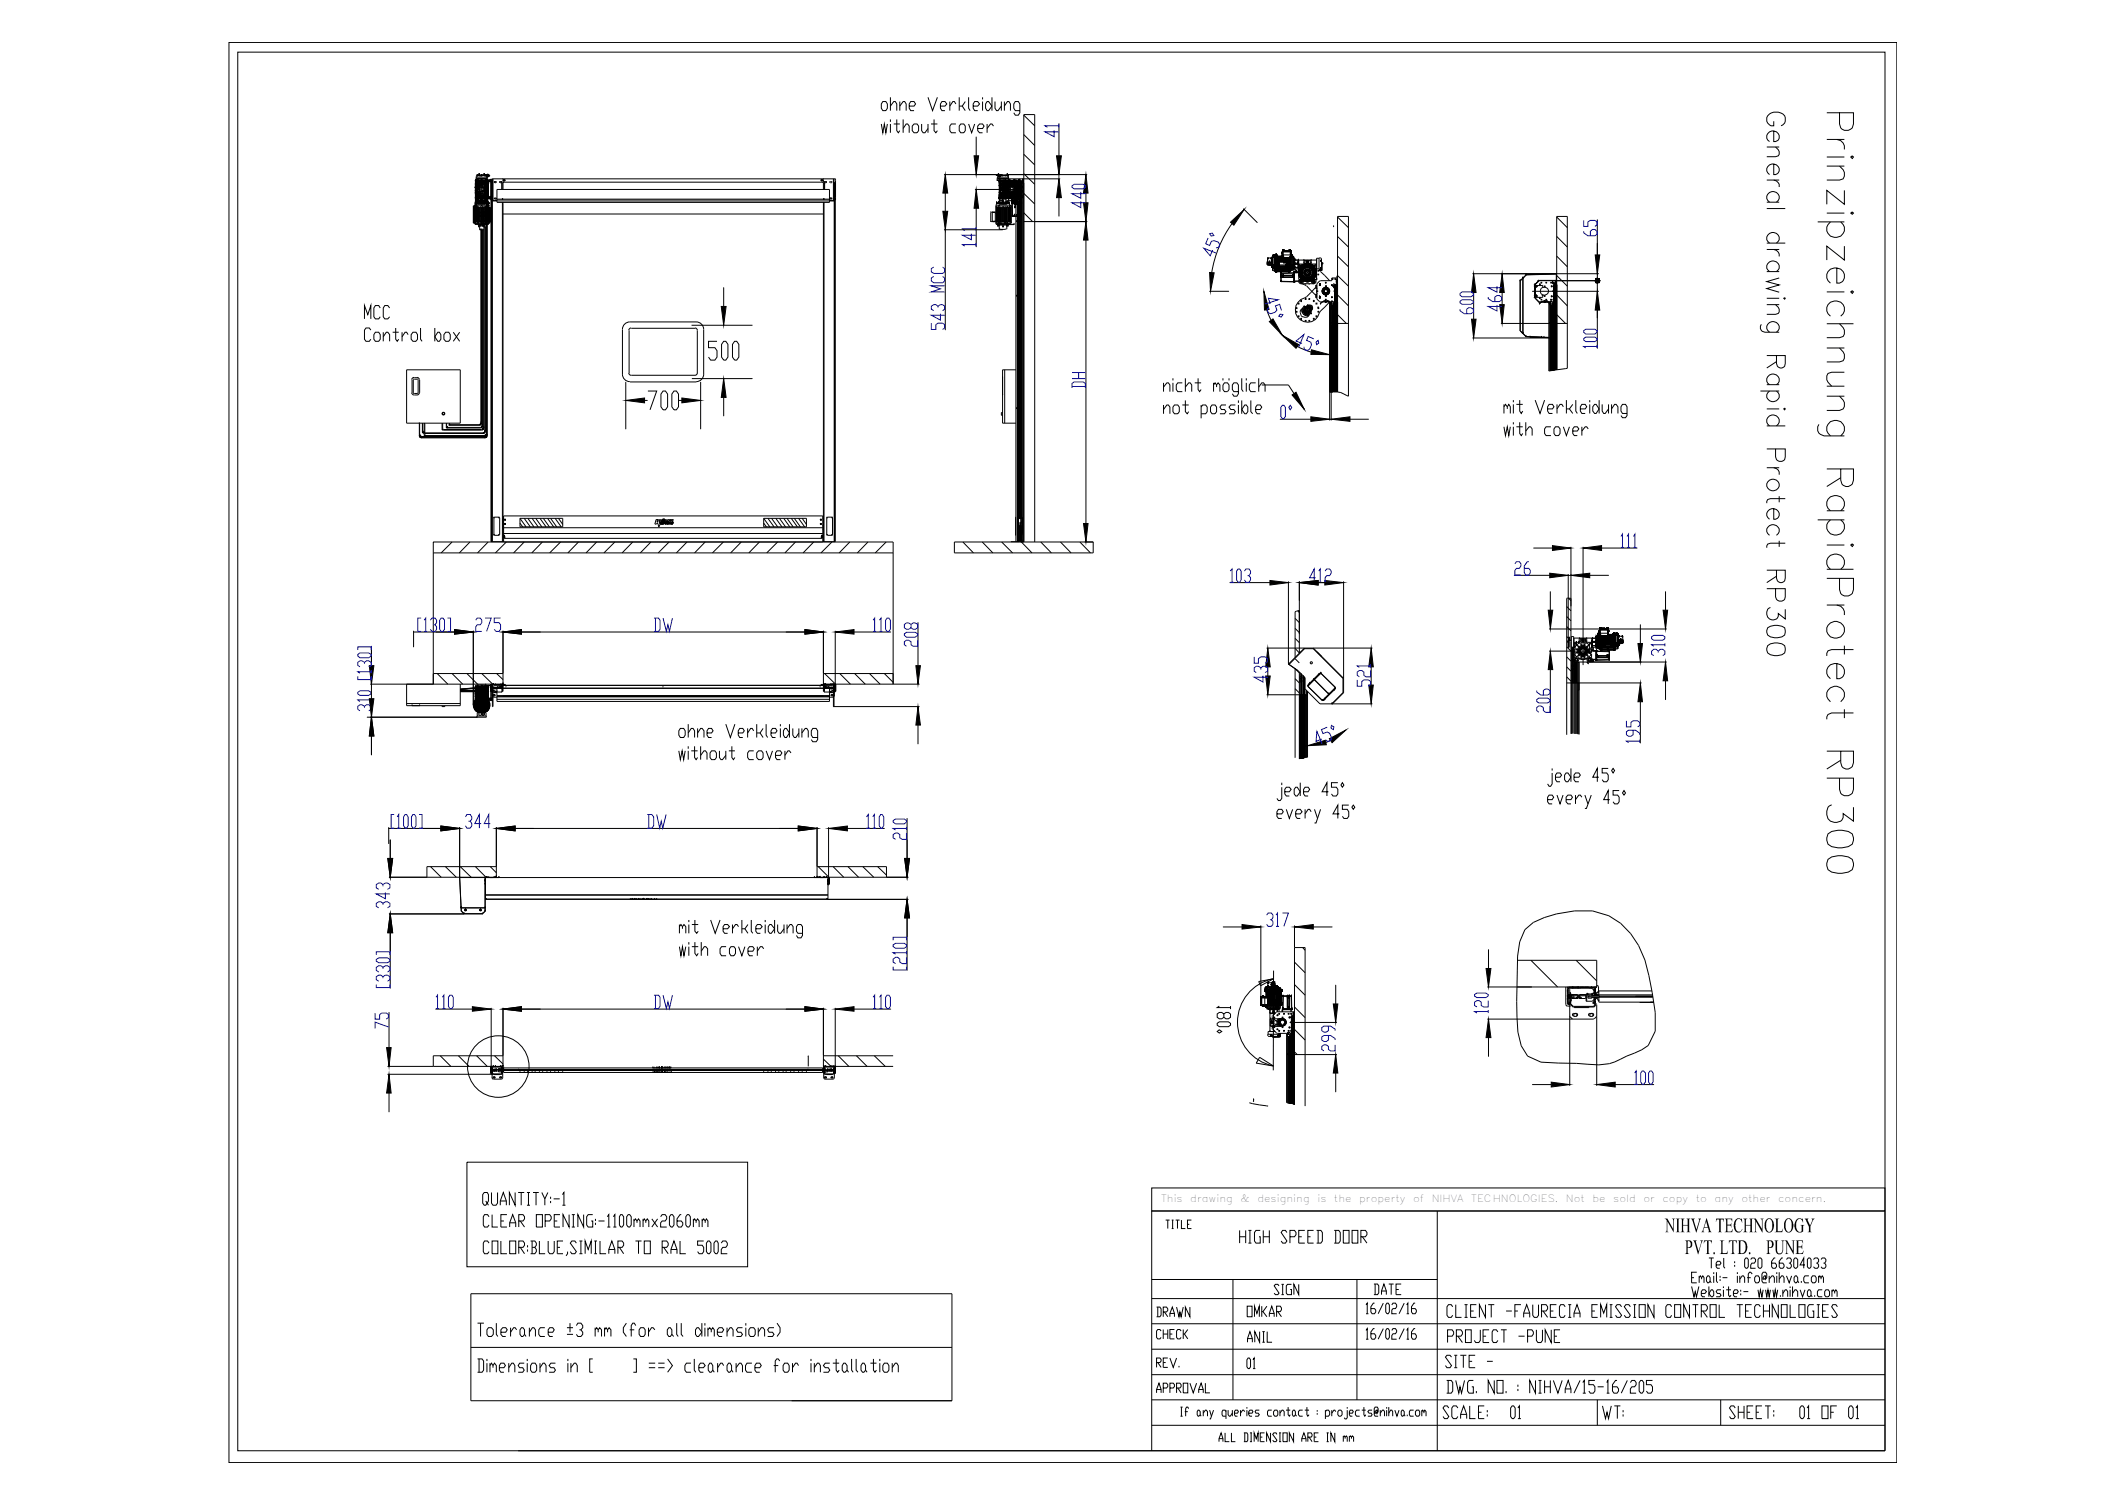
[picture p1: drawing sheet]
<svg xmlns="http://www.w3.org/2000/svg" width="297mm" height="210mm" viewBox="0 0 297 210" stroke-linecap="round" stroke-linejoin="round" font-family="sans-serif">
<defs><g id="words">
<g font-size="1.4">
<text x="162.2" y="167.8">This</text>
<text x="166.2" y="167.8">drawing</text>
<text x="173.2" y="167.8">&amp;</text>
<text x="175.6" y="167.8">designing</text>
<text x="184" y="167.8">is</text>
<text x="186.3" y="167.8">the</text>
<text x="189.8" y="167.8">property</text>
<text x="197.3" y="167.8">of</text>
<text x="200" y="167.8">NIHVA</text>
<text x="205.5" y="167.8">TECHNOLOGIES.</text>
<text x="218.7" y="167.8">Not</text>
<text x="222.4" y="167.8">be</text>
<text x="225.3" y="167.8">sold</text>
<text x="229.5" y="167.8">or</text>
<text x="232.2" y="167.8">copy</text>
<text x="236.8" y="167.8">to</text>
<text x="239.4" y="167.8">any</text>
<text x="243.2" y="167.8">other</text>
<text x="248.3" y="167.8">concern.</text>
</g>
</g></defs>
<!-- layer: 0 -->
<g fill="none" stroke="#000" stroke-width=".14">
<path d="M32 5.9h232.9v198.4h-232.9zM33.2 7.3h230v195.3h-230zM143 16.1l1.5 1.5M143 18.8l1.5 1.5M66.1 31h2.3M66.1 28.7v2.5M66.2 29v2M66.3 31.2v-2.5h.1v2.5h-.1M66.3 28.7h.1M66.3 29v2M66.4 31.3h1.8M66.4 28.7v2.5"/>
<path d="M66.4 26.2h.1M66.4 28.4h.1M66.4 25.3h.1M66.4 27.1h.1M66.4 26.7h.1M66.4 28.5h.1M66.4 28.3h.1M66.4 28.5v.1M66.4 25.7h.1M66.4 27.7h.1M66.4 26.8v.1M66.4 25.8h.1"/>
<path d="M66.4 27h.1M66.4 27.6h.1M66.4 26.3h.1M66.4 26.9h.1M66.4 26h.1M66.4 28.4h1.8M66.4 26.9h.5M66.4 25.3h1.7M66.4 26.2h.6M66.4 25.3l.5 .1M66.4 25.7h.2M66.4 25.8h.3"/>
<path d="M66.4 26.7h.2M66.4 26.1h.5M66.4 27.2h.2M66.4 27.7h1.7M66.4 28.4h1.7M66.4 28.3h1.8M66.4 26.7h.6M66.4 25.9h.2M66.4 26.3h.2M66.4 27.1h.2M66.4 28.5h.2M66.4 25.2v3.3"/>
<path d="M66.4 31.3h.1M66.4 26h.5M66.4 28.4l-.1 .3M66.4 28.2h.1M66.4 27.5h.1M66.4 28.6h.1M66.4 26.2h.2M66.4 26.8h.1M66.4 26.6h.1M66.4 26.5h.1M66.4 26.4h.1M66.4 26.1h.1"/>
<path d="M66.4 27.8h.1M66.4 27.5l.1 .1M66.4 25.8l.1 .1M66.4 27.2h.1M66.4 26.7v.1M66.4 27.2v.1M66.4 25.2h.1M66.4 30.2h.1M66.4 25.9h.1M66.4 28.2h1.7M66.4 25.2h1.7v3.1M66.4 25.2v2.5"/>
<path d="M66.4 27.8v3.2M66.4 25.8h.2M66.4 28h.3M66.4 29l.1 1.2M66.5 25.8h.1M66.5 27.1h.1M66.5 26.7h.1M66.5 27.4h.1M66.5 28.5h.1M66.5 26.3h.1M66.5 27.7h.1M66.5 27.7v.1"/>
<path d="M66.5 30.2h.1M66.5 26h.1M66.5 27h.1M66.5 27.3h.1M66.5 26.2h.1M66.5 26.9h.1M66.5 28.2h.1M66.5 26.6h.1M66.5 29h.1M66.5 27.8h.1M66.5 28.3h.1M66.5 27.2h.1"/>
<path d="M66.5 27.4l-.1 .2 .1-.2h.1zM66.5 24.9l-.1 .3M66.5 25.9h.1M66.5 25.7h.1M66.5 27.6h.1M66.5 27.7l-.1 .1M66.5 25.3h.1M66.5 27.9h.1M66.5 25.2h.1M66.5 30.2h1.6M66.5 25.7h.2M66.5 25.6h.1"/>
<path d="M66.5 25.2v.1M66.5 27.6v3.4M66.5 27.3h.4M66.5 27.4h1.6M66.5 26.8h.1M66.5 26.6h-.1M66.5 27.6l-.1 .1M66.5 28.5l-.1 .1M66.5 24.9h1.5v.3M66.5 27.4v.2l.2 .1-.1-.1M66.5 31h.1M66.5 26.5h.1"/>
<path d="M66.5 26.4h.1M66.5 25.4h.1M66.5 24.8l1.5 .1M66.5 29.8v.3M66.5 30v.2M66.5 24.6h1.5v.3h-1.5zM66.5 27.5l.1 .1M66.5 25.8v1.4M66.5 27.3v.1M66.5 27.8v.5M66.5 29v2M66.6 27.9h.1"/>
<path d="M66.6 27.7h.1M66.6 30.2h.1M66.6 25.3h.1M66.6 27.8h.1M66.6 28.5h.1M66.6 28.5v1.7M66.6 28.3h1.4M66.6 25.2v.1M66.6 27.7v.7M66.6 29v2M66.6 26.1l-.2 .1M66.6 27.4h.1"/>
<path d="M66.6 28h.1M66.6 27.4l.1 .1M66.6 25.2h.1M66.6 27.6h.1M66.6 27.2h.1M66.6 27.4l-.2 .1 .1 .1M66.6 28.3h.1M66.6 28.4h.1M66.6 27.4l-.2 .1M66.6 27.4l-.2 .2M66.6 29.7h1.3M66.6 30.9h1.3"/>
<path d="M66.6 28.1h.1M66.6 25.4h-.1v2.1h.1M66.6 25.1v.1M66.6 27.2v.4M66.6 27.9v3.1M66.6 27.6h-.1M66.6 26.7h.1M66.6 26.3h.1M66.6 26.9h.1M66.6 25.4h.1M66.6 26h.1M66.6 25.7h.1"/>
<path d="M66.6 27.1h.1M66.6 26.8h.1M66.6 26.2h.1M66.6 25.8h.1M66.6 27h.1M66.6 27.3h.1M66.6 26.1h.1M66.6 26.6h.1M66.6 24.6h.1M66.6 24.5h.1M66.6 26.7h-.2M66.6 25.9h.1"/>
<path d="M66.6 25.6h.1M66.6 30.8l.2 .1M66.6 27.3h.2M66.6 27.4l.2 .1M66.6 25.4v.3M66.6 24.5v.1h.2v-.1M66.6 27.7v.3M66.6 28.3v.1M66.6 28.7v2.6M66.6 24.5h1.6M66.6 25.6h.2M66.6 27h-.1"/>
<path d="M66.6 26.6l-.1 .1M66.6 26.7l-.2 .1M66.6 27.5v.1M66.7 27.5v.1h-.2l.1-.2 .4 .3M66.7 25.6h.1M66.7 28.1h.1M66.7 28.4h.1M66.7 25.8h.1M66.7 28.3h.1M66.7 27.7h.1M66.7 25.2h.1M66.7 25.7v.1l.2 .1"/>
<path d="M66.7 28h.1M66.7 25.6v.2M66.7 25.4h.1M66.7 27.2h-.3M66.7 28.1v.2h.1M66.7 30.8l.1 .1M66.7 24.5v.1M66.7 25.2v.1M66.7 25.8v1.8M66.7 28.3v.1M66.7 25.2l-.1 2.4M66.7 27.5l-.2 .1"/>
<path d="M66.7 28.1l-.1 .2M66.7 27l.1 .1M66.7 25.6l.1 .1M66.7 28l.5 .2M66.7 27.4h.1M66.7 28.1l.1 .1 .1-.1M66.7 28.1l.1-.1 .1 .1M66.7 25.7h.1M66.7 27.5h.1M66.7 26h.1M66.7 27.5v.1M66.7 25.3h.1"/>
<path d="M66.7 25.8l.2 .1M66.7 27.4l.1 .1M66.7 27.4v.1M66.7 27.6h.1M66.7 28.2h.1M66.7 24.5h.1M66.7 27.3h.1M66.7 27.8h.1M66.7 25.4h1.1M66.7 28.4v.1h1.1v-.1M66.7 27.4l.2 .2M66.7 27.2h1.5"/>
<path d="M66.7 25.2v2.5M66.7 27.7v.6M66.7 29v2M66.7 31.2v.1M66.7 25.8h.3M66.7 27.5h1.1M66.7 25.7v.1M66.8 25.4l-.1 .1M66.8 29.7l-.1 .1M66.8 25.5l.2 .1M66.8 28.3h.1M66.8 28.2h.1"/>
<path d="M66.8 27.5h.1M66.8 27.3h.1M66.8 27.3v.1M66.8 28.4h.1M66.8 25.6h.1M66.8 27.6h.1M66.8 27.4h.1M66.8 27.4l.4 .2M66.8 26.5h.1M66.8 27.6h-.1M66.8 27.7h.1M66.8 27.6l.9 .1"/>
<path d="M66.8 28.3v.1M66.8 27.6h.9M66.8 27.5h.7M66.8 31.1h-.1v.2M66.8 25.6h1.3M66.8 31.5h.2M66.8 30.9h1M66.8 27.4v.3M66.8 28.2v.1M66.8 28.7v2.8M66.8 29.8h1M66.8 29.7l-.2 .1"/>
<path d="M66.8 25.8h.1M66.8 27.1h.1M66.8 31.2h.1M66.8 27.2h.1M66.8 25.7h.1M66.8 27.6v.1M66.8 29.7h.9l.2 .1M66.8 27.2l.1 .1h.2M66.8 27.2l.1-.1 .2 .2M66.8 25.7v.1M66.8 27.1v.5M66.8 27.7v.7"/>
<path d="M66.8 29v2M66.8 31.2v.1M66.8 27.2l-.1 .1M66.8 25.9l-.1 .1M66.9 28.3h.1M66.9 28.2h.1M66.9 26.9h.1M66.9 25.3h.1M66.9 26h.1M66.9 25.9h.1M66.9 25.4h.1M66.9 30.9l.1 .1 .3-.1"/>
<path d="M66.9 31.7h.1M66.9 30.2h.1M66.9 25.4v.1M66.9 27.1h.1M66.9 27.3h.1M66.9 27.2h.1M66.9 25.5h.1M66.9 26.9l.2 .4M66.9 25.8h.1M66.9 27.4h.1M66.9 26.1h.1M66.9 25.5l-.2 .1"/>
<path d="M66.9 25.5l-.2 .2M66.9 27.5h.1M66.9 25.5h.3M66.9 24.4h.1M66.9 25.5v.1M66.9 27.3v.1M66.9 28.2v.1M66.9 28.4h.1M66.9 25.5h.6M66.9 27.6l-.1 .1M66.9 27.6h.1M66.9 27.7h.1"/>
<path d="M66.9 26.5h.1M66.9 25.9v.2M66.9 24.4v.2M66.9 27.7v-2.5h.7v2.5M66.9 29v2M66.9 25.4h.7M66.9 25.7h.1v.3h-.3M66.9 25.7h.8v1.5M66.9 27h.7M66.9 25.9h.7M66.9 28.1l-.1-.2-.2 .2M66.9 25.6l.1 .1"/>
<path d="M66.9 28.1h.1M66.9 31.5l-.1 .1M66.9 28.1l-.1-.2-.2 .4M66.9 27.6v.1M66.9 25.3v.1M66.9 25.9v1.1M66.9 28.1v.2M66.9 28.1l.1 .2M67 27.9h-.6M67 31.5h.1M67 28.3h.1M67 27.7h.1"/>
<path d="M67 25.7h.1M67 25.7l-.2 .1M67 32.1l.2-.1 .3 .1zM67 31.5v.6M67 27.3h.1M67 24.6h.1M67 26h.1M67 27.3h.5M67 24.5v.1M67 29v2M67 27.9v.4M67.1 27.7h.1"/>
<path d="M67.1 30.2h.1M67.1 27.3h.1M67.1 25.5h.1M67.1 25.7l-.1 .2-.3 .1M67.1 27.3l-.2 .1M67.1 27.4h.4M67.1 27.3h.4M67.1 24.6h-.1M67.1 25.7v.3M67.1 27.2v.3M67.1 27h.1M67.1 28.3h.1"/>
<path d="M67.1 27.7l.1 .1M67.1 27.8h.1M67.1 27a.84 .84 0 0 1 .2-1.1l.2 .1a.86 .86 0 0 1-.2 1.1l-.1-.1M67.1 25.4v.3h-.4M67.1 27.3v1M67.1 25.7h.4M67.2 28.1h.1M67.2 31.4h.1M67.2 27.8h.1M67.2 25.8h.2M67.2 28.2h.1M67.2 32.1h.1"/>
<path d="M67.2 25.7v1.6M67.2 25.7h.2M67.2 24.4v.1M67.2 25.4v2.2M67.2 28.7v2.5M67.2 31.4v.1M67.2 32.1v27M67.2 28.2v.1M67.2 31.4l-.2 .1M67.2 25.7h-.5M67.2 28.1l-.1 .2M67.2 28.1l.1 .1 .1-.1"/>
<path d="M67.2 28.1l.1-.1 .1 .2M67.2 27.7h.1M67.2 25.4h.1M67.2 25.3h.1M67.2 28.3h.1M67.2 25.5h.1M67.2 27.6h.1M67.2 31.4v.2h-.1l.1-.1M67.2 25.3v.2M67.2 31.4h.2M67.2 27.6l-.7 .1M67.2 31.2h.1"/>
<path d="M67.2 24.5h.1M67.2 32.1v27l-.2 .3h-4.2M67.2 28h.1M67.2 27.8l.1 .5M67.2 27.8v.5M67.2 28.7h.1M67.2 24.5v.1M67.2 29v2M67.2 31.2v.1M67.3 28.2h.1M67.3 28.3h.1M67.3 31.2h.1"/>
<path d="M67.3 28.1h.1M67.3 28v.1M67.3 28h.1M67.3 25.2h.1M67.3 24.5v.1M67.3 25.2v.5M67.3 27.3v1M67.3 31.2v.1M67.3 26.1l.1 .1M67.3 30.9l.2 .1M67.3 25.3l.1 .3M67.3 25.4l.1 .1"/>
<path d="M67.3 27.6h.1M67.3 27.6l.8 .1M67.3 26.7h.1M67.3 26.1h.1M67.3 24.5h.1M67.3 27.5h.1M67.3 27.7h.1M67.3 26.8h.1M67.3 27.8h.1M67.3 26.2h.1M67.3 24.4v.2h-.1v-.1M67.3 28.7h-.1"/>
<path d="M67.3 27.4v.2M67.3 27.7v.7M67.3 29v2M67.3 32.1v27.3M67.3 26.7h.9M67.3 27.4v.1M67.3 25.2v.1M67.4 28.3h.1M67.4 28.2h.1M67.4 26.2h.1M67.4 29.7h.3M67.4 25.6h.1"/>
<path d="M67.4 26.7h.1M67.4 27.8h.1M67.4 27.5h.1M67.4 25.5h.1M67.4 25.4h.1M67.4 25.8h.1M67.4 29.7h.1M67.4 25.3h.1M67.4 26.8h.1M67.4 26.8h-.1M67.4 26.2h-.1M67.4 27.4h-.1"/>
<path d="M67.4 28v-.2l-.1 .4M67.4 25.5h.6M67.4 25.3h.2M67.4 26.2h.8M67.4 28h-.2v.5M67.4 25.7v1.6M67.4 31.4v.2h.1l-.1-.1M67.4 26.8h.4M67.4 24.4v.1M67.4 25.3v.1M67.4 27.7v.8M67.4 29v2"/>
<path d="M67.4 32.1v27.3M67.4 25.5h.4M67.4 27.8l-.1 .4M67.4 28.1l-.1-.2-.2 .2M67.4 31.4h.1M67.4 30.2h.1M67.4 28.1h.1M67.4 28.1l-.1-.2-.2 .4M67.4 31.4l.1 .1M67.4 31.4l-.6 .1M67.4 28.1l.1 .2M67.4 25.4v.3"/>
<path d="M67.4 27.2v.3M67.4 27.8v.5M67.4 28.7v2.5M67.4 31.4v.1M67.4 25.7h.4M67.4 26.6h.3M67.4 31.4l.4 .1M67.4 27.9h-.3M67.5 25.5h.5M67.5 30.2h.1M67.5 28.3h.1M67.5 27.7h.1"/>
<path d="M67.5 27.5h.1M67.5 27.7l-.1 .1M67.5 27.8h.1M67.5 25.4v.3h.3M67.5 27.2v.3M67.5 31h.1M67.5 24.5v.1M67.5 25.2v.1M67.5 29v2.3M67.5 32.1v27.6M67.5 30.4h.1v.9M67.5 27.9v.4"/>
<path d="M67.5 27.5l.2 .1M67.5 31.5h.1M67.5 27.4v.1M67.5 27.4h.1M67.5 31.5l.1 .1M67.5 27.4h.5M67.5 29v2M67.5 31.5v.2h.2M67.5 26.4h.3M67.6 27.6h.1M67.6 28.4h.1M67.6 30.2h.1"/>
<path d="M67.6 28.3h.1M67.6 24.4h.1M67.6 28.1l.1-.2 .2 .2M67.6 26.2h.6M67.6 26.2v.6h-.6v-.6h1M67.6 24.4v.2M67.6 25.2v.2M67.6 28.1v.2M67.6 31.7v28M67.6 28.1l-.1 .2M67.6 28.1h.1M67.6 25.7h.1"/>
<path d="M67.6 27.4h.1M67.6 27.7h.1M67.6 31h.1M67.6 25.7l.1 .1M67.6 27.4l.1 .2M67.6 29h.1M67.6 25.6v.1M67.6 28.2h.1M67.6 26.5h.1M67.6 25.4h.1M67.6 27.3v.1M67.6 25.6h.1"/>
<path d="M67.6 27.3h.1M67.6 25.7h.2M67.6 28.1v.1M67.6 29v2M67.6 28.2l.1 .1M67.6 27.3h.5M67.6 28.1l.1 .1 .1-.1M67.6 28.1l.1-.1 .1 .1M67.7 28.3h.1M67.7 28.2h.1M67.7 25.8h.1M67.7 30.2h.1"/>
<path d="M67.7 27.6h.1M67.7 27.1h.1M67.7 26.5h.1M67.7 29.7h.1M67.7 24.4h.1M67.7 27.1l-.1 .2M67.7 26.9h.5M67.7 31.7h.1v28.5M67.7 27.2h.1M67.7 27.1h.4M67.7 26h.5M67.7 24.4v.2"/>
<path d="M67.7 28.2v.1M67.7 28.4h.1M67.7 25.6h.1M67.7 27.5h.1M67.7 25.7h.1M67.7 26.4h.1M67.7 25.9h.1M67.7 25.4h.1M67.7 30.9l-.2 .1M67.7 27.4h.1M67.7 25.4l-.1 .2M67.7 31.7h.1"/>
<path d="M67.7 28.3v.1M67.7 25.4h-.9M67.7 25.4v2.2M67.7 27.7v.7M67.7 31.2v.1M67.7 31.7v28.5M67.7 31.2h.1M67.7 27.3h.1M67.7 27.3h.2h-1M67.7 25.7l.1 .1M67.7 27.2h.4M67.7 31.3v-.2h.1v.2"/>
<path d="M67.7 25.6v1.7M67.7 27.6v.1M67.7 29v2M67.7 26.5h.4M67.7 26.4h.3M67.7 25.9l.2 .1M67.8 29.7v.1M67.8 25.7h.1M67.8 27.5h.1M67.8 26.2h.1M67.8 25.8h.1M67.8 27.4h.1"/>
<path d="M67.8 28.3h.1M67.8 27.1h.1M67.8 28.2h.1M67.8 25.5h.1M67.8 25.9h.1M67.8 27.2h.1M67.8 26.7h.1M67.8 25.6h.1M67.8 27.6h.1M67.8 25.5v.1M67.8 27.4v.1M67.8 28.4h.1"/>
<path d="M67.8 27.7h.1M67.8 25.7v.1M67.8 27.7v.1M67.8 26.3h.1M67.8 26.8h.1M67.8 26.6h.1M67.8 25.4h.1M67.8 26.1h.1M67.8 25.6v.1M67.8 27.8h.1M67.8 24.5v.1h.1v-.1M67.8 25.3v2.4"/>
<path d="M67.8 28.2v.1M67.8 28.3v.1M67.8 28.7v2.5M67.8 31.3v.2M67.8 25.7h.3M67.8 25.8h.3M67.8 26.3v.1M67.8 31.5h-.2v.1M67.8 27.6h.2M67.8 26.8h.2M67.8 26.6h.2M67.8 25.5h.2"/>
<path d="M67.8 27.4l-.4 .1M67.8 27.7h-.1M67.8 25.4v.1M67.8 25.2v.1M67.8 25.3h.1M67.8 25.2h.1M67.8 25.8l.1 .1M67.8 26.4h.1M67.8 24.6h.1M67.8 24.5h.1M67.8 27.3h.1M67.8 31.2h.1"/>
<path d="M67.8 30.8v.1M67.8 27.6l-1.1 .1M67.8 25.4h.4M67.8 25.9l.1 .1M67.8 25.7h.4M67.8 26.3h.2M67.8 26.4h.2M67.8 24.4v.2M67.8 25.2v2.5M67.8 27.8v.5M67.8 29v2M67.8 25.9h.3"/>
<path d="M67.8 27.5h.4M67.8 26.3h.3M67.8 27.4h-.4M67.8 25.6l-.1 .1M67.8 27l-.1 .1M67.8 27.2v.1M67.9 28.1l-.2-.2-.1 .2M67.9 26.1h.1M67.9 26.2h.1M67.9 26.3h.1M67.9 25.7h.1M67.9 25.9h.1"/>
<path d="M67.9 25.3h.1M67.9 26h.1M67.9 26.4h.1M67.9 25.2h.1M67.9 28.4h.1M67.9 28.3h.1M67.9 27.3h.1M67.9 24.5h.1M67.9 24.6h.1M67.9 25.8h.1M67.9 27.1h.1M67.9 26.6h.1"/>
<path d="M67.9 26.7h.1M67.9 27h.1M67.9 27.2h.1M67.9 27.1h-.1M67.9 26.7l-.1 .1M67.9 28.1h.1M67.9 27.3h-.1M67.9 27.2l-.1 .1M67.9 27l-.1 .1M67.9 28.2h.1M67.9 30.8l-.2 .1h-.9M67.9 28.1l.1 .2"/>
<path d="M67.9 26h.2M67.9 24.5v.1M67.9 25.2v.1M67.9 25.8v.2M67.9 26.1v.1M67.9 26.2v.2M67.9 27.2v.1M67.9 28.1v.2M67.9 28.3v.1M67.9 28.7v2.6M67.9 26.7h.2M67.9 27h.2"/>
<path d="M67.9 25.7h.2M67.9 25.9h.2M67.9 27.1h.2M67.9 27.3h.2M67.9 27.9h-.4M67.9 25.3v2.4M67.9 29v2M67.9 24.4l.1 .1M68 28.3h.1M68 24.5v.1M68 27.7h.1M68 25.3h.1"/>
<path d="M68 28.4h.1M68 25.2h.1M68 27.8h.1M68 30.2h-.1M68 28.4l-.1 1.8M68 25.1v.1M68 27.6h.1M68 25.2v.1M68 25.4v6.3M68 27.5l.1 .1M68 31.7h-.1v28.9l-.2 .2h-8.4v-.3h8.2l.2-.1 .1-.2M68 25.5h.1"/>
<path d="M68 25.6h.1M68 25.7h.1M68 27.3h.1M68 26.9h.1M68 30.2h.1M68 26.4h.1M68 27.5h.1M68 27.2h.1M68 28.5h.1M68 24.7h.1M68 26h.1M68 26.5h.1"/>
<path d="M68 27.3v.1M68 28.5v.1M68 26.6h.1M68 27.4h.1M68 25.4h.1M68 26.2h.1M68 26.8h.1M68 24.4v.1M68 27.4v.1M68 27h.1M68 27.7l.6 .2M68 25.5l-.4 .1"/>
<path d="M68 27.4l-.5 .1M68 27.8v.5M68 25.3l-.3 .1M68 27.4h-.2M68 25.3v.1M68 24.5h.1M68 24.5l.1 .2M68 28.6h.1M68 28.2h.1M68 26.7h.1M68 27.6v.1M68 24.6v.1"/>
<path d="M68 24.6h.1M68 25.8h.1M68 27.7v.1M68 25.1l-1.6 .1M68 29.8v.3M68 30v.2M68 25.5v.2M68 26v.9M68 27.2v.2M68 29v2M68.1 25.3h-.1M68.1 26.2h.1"/>
<path d="M68.1 28.2h.1M68.1 26.8h.1M68.1 27.5h.1M68.1 27.3h.1M68.1 28.5h.1M68.1 26.7h.1M68.1 26.1h.1M68.1 25.4h.1M68.1 27.6h.1M68.1 27.4h.1M68.1 27h.1M68.1 25.7h.1"/>
<path d="M68.1 25.8h.1M68.1 26.3h.1M68.1 27.2h.1M68.1 26.9h.1M68.1 28.3h.1M68.1 28.6h.1M68.1 27.8h.1M68.1 30.2h.1M68.1 27.1h.1M68.1 25.6h.1M68.1 26.6h.1M68.1 28.4h.1"/>
<path d="M68.1 24.4v.3M68.1 25.4h-.1M68.1 26h.1M68.1 30.2h-1.6M68.1 25.7l-.1 .1M68.1 25.5h.1M68.1 30.2h-.1M68.1 26.5h.1M68.1 25.4v2.2M68.1 27.7v.7M68.1 28.5v2.5M68.1 28.4l-.1 1.8"/>
<path d="M68.1 25.4l-.1 .1M68.1 25.9h.1M68.1 27.7h.1M68.1 24.7h.1M68.1 24.6v.1M68.1 24.6h.1M68.1 24.5h.1M68.1 28.4v.1M68.1 27.3v.1M68.1 25.2h.1M68.1 26.4h.1M68.1 24.4h.1"/>
<path d="M68.1 24.4l.1 .3h-.2M68.1 25.3h.1M68.1 25.2h-.1v35.6M68.1 24.4v.1M68.1 28.5l-.1 .1M68.1 29v2M68.1 27.1h-.2M68.1 27l-.2 .1M68.2 28.3h.1M68.2 28.4h.1M68.2 26.2h.1M68.2 25.4h.1"/>
<path d="M68.2 25.7h.1M68.2 27.3h.1M68.2 27.5h.1M68.2 26.7h.1M68.2 26.9h.1M68.2 26h.1M68.2 27.3v.2M68.2 27.4h.1M68.2 25.5h.1v.2h-.1M68.2 27.7h.2M68.2 28.7h.1v2.6h-2v-.1M68.2 28.7v2.5h.1"/>
<path d="M68.2 28.4l.1 .3M68.2 25.4v.3M68.2 26v.9M68.2 28.3v.2M68.2 31.3h.1M68.2 24.5h.1M68.2 24.5v-.1h-1.5v.2M68.2 29v2M68.3 28.7h-.2M68.3 29v2M68.4 27.7h.1M68.4 27.6h.1"/>
<path d="M68.4 25.4h.1M68.4 25.2h.1M68.4 25.2h-.2v.2h.2M68.4 27.6h-.2v.1h.3M68.4 25.4h.2M68.4 25.2h.2M68.4 25.2v.2M68.4 27.6v.1M68.4 29v2.2M68.4 28.7h-2.3v2.5h2.3v-2.2h-2.3M68.4 25.3h.1M68.5 25.2h.1"/>
<path d="M68.5 27.6h.1M68.5 27.7h.1M68.5 25.4h.1M68.5 25.2v.2M68.6 27.3h.1M68.6 25.4h.1M68.6 27.6h.1M68.6 27.7h.1M68.6 27.5v.3M68.6 25.2h.1M68.6 25.1l-.6 .2M68.6 27.8h.1"/>
<path d="M68.6 27.5h.1M68.6 25.1h.1M68.6 27.9v-2.9v50.6h1.6M68.6 27.8h.2M68.6 25.5h.2M68.6 25.4h.2M68.6 25.1h.2M68.6 27.5h.2M68.7 25.5v50.1M68.7 25.5v50.2M68.7 28.1h.7M68.8 25.1h.1"/>
<path d="M68.8 27.5h.1M68.8 27.8h.1M68.8 25.4h.1M68.8 28h.6M68.8 26.9h.1M68.8 26h.1M68.8 25v3.1M68.9 28v.1M69 27.7l.1 .1zM69.1 27.8h.1M69.1 27.6h.1M69.1 25.5h.1"/>
<path d="M69.1 25.3v.2M69.2 28v.1M69.2 25.3v.2M69.2 25.4v.1M69.2 27.6v.2M69.2 25.4h-.2l.1 .1M69.3 27.6v.2M69.3 27.7v.1M69.3 28v.1M69.4 28v.1M69.4 26.5h46.4v1.7h-46.4zM69.4 27.9h46.4"/>
<path d="M69.4 27.8h46.4M69.8 25.4v.1M69.9 25.5h.1M69.9 25.4h.1M69.9 25.3v.2M70 25.3v.2M70 25.4v.1M70.1 25.5v1M70.2 27.9h.1M70.2 28.2v47.4M70.2 28.4h.1M70.2 25.5h.1"/>
<path d="M70.2 25.5h-.1v1M70.2 25.1v.3h44.8v-.3M70.2 25.5v1M70.2 28.2v47.5M70.2 29.9h44.8M70.3 25h-.1M70.4 25.4l-.2 .1M70.4 25.1v.1M70.4 25.3h.1M70.4 25.1h.1M70.4 25.1l.1 .1-.1-.1v.1M114.8 25.1l-.1 .1h.1v-.1l-.1 .1"/>
<path d="M114.8 25.3h.1M114.8 25.1h.1M114.8 25.1v.1M114.9 25.4l.1 .1M114.9 25h.1M115 28.4h.1M115 25.5v1M115 28.2v47.5M115 25.5h.1M115 27.9h.1M115.1 27.9h.1M115.1 28.2v47.4"/>
<path d="M115.1 25.5h.1M115.1 25.5v1M115.2 25.5v1M115.2 25.4v.1M115.2 25.3v.2M115.2 25.5h.2M115.2 25.4h.2M115.3 25.3v.2M115.4 25.4v.1M115.8 28.1h.7M115.8 28h.7M115.9 28v.1"/>
<path d="M115.9 27.7h.1M115.9 27.7v-.1v.2M115.9 25.4v.1M116 25.4h.2l-.1 .1M116 27.8h.1M116 27.6h.1M116 25.5h.1M116 28v.1M116.1 27.6v.2zM116.3 28v.1M116.4 25.5h.2v50.1h-1.6M116.4 25v3.1"/>
<path d="M116.5 25v3.1M116.5 25.5v50.2M116.6 25.5v50.1M116.6 27.9l.1-2.9h-47.9v3.1M116.6 27.3h.1M138.4 29.7v1.2M138.4 29.6l-.1 .1M138.4 29.6h.2v1.3h.4h-.4h.4M138.6 29.7h.4v1.2h-.7M138.6 30.9h.1M138.7 29.7h.1M138.9 29.7h-.3"/>
<path d="M139 29.7h.1M139 30.9h.1M139 29.8h.1M139.1 31h2.1v.2h-2.1M139.1 30.8v.5h1.9v-.1M139.1 28.7h2.1v.3h-2.1M139.1 28.7v1.1M139.1 31.3h2.5M139.1 28.7v2.5M139.2 28.4h.1M139.2 28.3h.1M139.2 28.4h1.7"/>
<path d="M139.2 28.3h1.7M139.2 28.3v.1M139.2 31.3h.1M139.2 28.4l-.1 .3M139.2 31h.1M139.2 29h.1M139.2 29v2M139.2 24.4v.1M139.2 24.9h.1M139.3 24.5h.1M139.3 24.8l1.5 .1M139.3 24.4v.1"/>
<path d="M139.3 25.1v.1M139.3 29v2M139.3 25.2h.1M139.3 31.4l.7 .1 .7-.1M139.4 31.2h.1M139.4 31.6h.1M139.4 29v2M139.4 31.2l-.1 .3M139.4 24.4h.1M139.4 24.5h.1M139.4 24.4l.1 .1M139.4 24.4h.1v.3"/>
<path d="M139.4 24.4v.2M139.4 28.7v2.6M139.5 24.5h.1M139.5 24.4h.1M139.5 28.3h.1M139.5 28.4h.1M139.5 28.7h.1M139.5 24.5v.2h.2M139.5 28.3v.1M139.5 29v2M139.5 24.7h.1M139.5 31.2h.1"/>
<path d="M139.5 31.6h.1M139.5 31.3v-.2h.1v.2M139.5 32h.5h.5M139.5 31.5l-.1-.1v.2l-.1-.1 .1-.1 .1 .2M139.5 27.7h.1M139.5 27.5h.1M139.5 27.8h.1M139.5 25.3h.1M139.5 27h.1M139.5 27.4h.1M139.5 25.4h.2v.2M139.5 25.4h.1"/>
<path d="M139.5 27.6h.1M139.5 27.3h.1M139.5 26h.1M139.5 25.2h.1M139.5 25.6h.1M139.5 26h1.8M139.5 27.5h.7v.1M139.5 27.4h2.1M139.5 25.7h.6M139.5 27.7h.5M139.5 27.5h.3v.1M139.5 27.6h.9"/>
<path d="M139.5 27.3h.6M139.5 28.4v.1h1.1v-.1M139.5 25.2v3.2M139.5 31.2v.1M139.5 31.4v.2M139.5 31.6v.4M139.5 27h.6M139.5 25.3l.6 .1M139.6 27.6h-.1M139.6 28.3h-.1M139.6 28.3h.1M139.6 28.4h.1"/>
<path d="M139.6 27.7h.1M139.6 27.6h.1M139.6 24.6v.1M139.6 24.6h.1M139.6 24.7h.1M139.6 28.3v.1M139.6 27.6h.2M139.6 26v1M139.6 29v2M139.6 27.6h.4M139.6 25.3h.1M139.6 25.8h.1"/>
<path d="M139.6 26.5h.1M139.6 27.2h.1M139.6 25.4h.1M139.6 26h.1M139.6 27.3h.1M139.6 25.7h.1M139.6 27h.1M139.6 28h.1M139.6 28.1h.1M139.6 25.6h.1M139.6 27.1h.1M139.6 26.1h.1"/>
<path d="M139.6 26.8h.1M139.6 25.9h.1M139.6 25.2h.1M139.6 27.3l.8 .1-.7-.1M139.6 25.7h.4M139.6 27h.8M139.6 26.1h.5M139.6 25.9h.4M139.6 27.1h.5M139.6 27.3h.4M139.6 26.8h.5M139.6 26.5h.5"/>
<path d="M139.6 26h.5M139.6 25.2v.2M139.6 25.6v2M139.6 27.7v.7M139.6 28.7v.3M139.6 31v.2M139.6 25.8l.5 .1M139.7 27.6l-.1 .1M139.7 27.7h.1M139.7 27.6h.1M139.7 25.2h.1M139.7 24.5h.1"/>
<path d="M139.7 24.7h.1M139.7 25.1v.2h.1M139.7 24.4v.3M139.7 27.6v.1M139.7 31.2v.1M139.7 24.5l.1-.1v.2M139.7 24.6h.1M139.7 26.4v.1M139.7 25.8h.1M139.7 27.2h.1M139.7 25.4h.1M139.7 26.5h.1"/>
<path d="M139.7 27.1h.1M139.7 25.4h.7M139.7 25.9h.7M139.7 25.6h.7M139.7 26.4l.2 .1M139.7 27.4v.2M139.7 29v2M139.7 26.6h.1M139.8 25.7h.1M139.8 25.6v.1M139.8 27.6h.1M139.8 28.4h.1"/>
<path d="M139.8 24.5h.1M139.8 24.6h.1M139.8 26.4h.1M139.8 26.5h.1M139.8 25.3h.6M139.8 26.6h.1M139.8 26.4l.1 .1M139.8 26.4v.1M139.8 24.5v.1M139.8 25.2v.2M139.8 25.6v.2M139.8 26.5v.1"/>
<path d="M139.8 31.2v.1M139.8 26.3v.1M139.8 31.2h.1M139.8 24.5v.1h-.1M139.8 29v2M139.8 26.5l.1-.1-.1 .1M139.8 26.3l-.1 .1M139.8 26.3h.1M139.8 25.8l.2 .1M139.8 27.3l.1 .1M139.8 26.5h-.1l.1 .1M139.9 26.5h.1"/>
<path d="M139.9 26.4h.1M139.9 24.6h.1M139.9 25.7v.1M139.9 27.1v.2M139.9 26.5h-.1M139.9 25.5l-.1 .1M139.9 26.3v.1M139.9 28.4v-.4h.3v.5M139.9 26.5v.1M139.9 29v2M139.9 27.4l.5 .5M140 27l.1 .1-.1 .1"/>
<path d="M140 25.7l.1 .1-.1 .1M140 28.1h.1M140 28h.1M140 28.4h.1M140 27.5h.1M140 27.5l-.2 .1M140 24.5h.1M140 25.6l-.2 .1M140 27.4h.1M140 27.7h.1M140 24.6h.1M140 24.4v.1"/>
<path d="M140 27.4v.3M140 28v.5M140 29v2M140 27.8h.1M140 28.3h.1M140 27.1h.1M140 25.7h.1M140 27.6h.1M140 25.9h.1M140 28.3h-.1M140 31.5v.2h.1v-.2M140 31.7h.1"/>
<path d="M140 25.7l.1 .1M140 27.8v.5M140 27.7h-.5M140 27.5l-.4 .1M140.1 25.7h.1M140.1 27.1h.1M140.1 26h.1M140.1 27.3h.1M140.1 25.9h.1M140.1 25.4h.1M140.1 26.5h.1M140.1 26.4h.1"/>
<path d="M140.1 27.5h.1M140.1 27.2h.1M140.1 25.6h.1M140.1 27.6h.1M140.1 27.4h.1M140.1 26.9h.1M140.1 26.1h.1M140.1 26.2h.1M140.1 26.3h.1M140.1 26.8h.1M140.1 27h.1M140.1 31h.1"/>
<path d="M140.1 29h.1M140.1 26.6h.1M140.1 27.2l-.1 .1M140.1 28.3h.1M140.1 25.4v.3M140.1 25.9v1.2M140.1 27.2v.4M140.1 29v2M140.1 25.7v.1M140.1 27v.1M140.1 27.6l-.6 .1M140.1 26.9l-.5 .1"/>
<path d="M140.1 26.4l-.5 .1M140.1 25.7l-.5 .1M140.1 25.6h-.5M140.1 27.7h1.2v.1M140.1 27.7h.1M140.1 25.8h.1M140.1 27.8h.1M140.1 27.1l-.5 .1M140.1 27.7h.5M140.1 25.8l-.1 .1M140.1 26.1v.1M140.1 27.5v.1"/>
<path d="M140.1 27.6v.1M140.1 27.8v.5M140.1 26.7h.1M140.1 26l.2 .1M140.1 26.9a1.25 1.25 0 0 0 .8 .7M140.1 25.5h.1M140.1 28.4h.1M140.1 27l.1 .1M140.1 25.6l.1 .2M140.1 27.7v.1M140.1 25.2v.2M140.1 26v.9"/>
<path d="M140.1 27.3v.1M140.1 25.7l.1 .1M140.1 27.1v.2M140.1 25.8v.2M140.2 26.9l.2 .4M140.2 27.7h.1M140.2 26v.1M140.2 25.9h.1M140.2 25.8h.1M140.2 26.9h.1M140.2 31h.1M140.2 29h.1"/>
<path d="M140.2 27.6h.1M140.2 25.2h.1M140.2 25.2v.1M140.2 27.1v.1M140.2 27.4v.3M140.2 29v2M140.2 25.9l-.1 .1M140.2 26.8h.1M140.2 26.1h.1M140.2 25.8v.1M140.2 27.1h.1M140.2 27.1l-.1 .2"/>
<path d="M140.2 27.6v.1M140.2 26.2h.1M140.2 26.2h.2M140.2 27.5h.1M140.2 26.1v.1M140.2 26.8v.1M140.2 26.2h-.1M140.2 26.1l.1 .1M140.3 26.1h-.1M140.3 26.7h-.1M140.3 26.8l-.2 .1M140.3 26.7h.1"/>
<path d="M140.3 26.2h.1M140.3 27.1v.2M140.3 26.8h.1M140.3 25.8h.1M140.3 27.1h.1M140.3 25.9h.1M140.3 25.9l-.1 .2M140.3 27.6h.1M140.3 27.5h.1M140.3 26.1h.1M140.3 26.2v.5M140.3 27.6h.3"/>
<path d="M140.3 24.5v.1M140.3 26.1v.1M140.3 27.4l-.1 .3M140.3 29v2M140.3 25.5h.1M140.3 25.5l.1 .2M140.3 25.5l-.1-.1 .1 .2M140.3 31.2v.1M140.3 26.2h-.1M140.3 26.8h-.1M140.3 28.4h.1M140.3 27.3h.1"/>
<path d="M140.3 31.2h.1M140.3 27.3l.1 .1M140.3 27.4l-.1 .2h-.2M140.3 27.4h.1M140.3 25.7h.1M140.3 25.7v.1M140.3 28.3h.1M140.3 27.3v.1M140.3 26.2l.3 .1M140.4 26.8h.1M140.4 25.7h.1M140.4 25.9a1.08 1.08 0 0 1 1.6-.3 1.08 1.08 0 0 1 0 1.7 1.08 1.08 0 0 1-1.6-.3"/>
<path d="M140.4 26.2v.4M140.4 27.3v.1M140.4 25.5h.1M140.4 26.2h.1M140.4 27.1h.1M140.4 27.2h.1M140.4 25.5l-.2-.2 .2 .2M140.4 27.4h.1M140.4 27h.1M140.4 26.3h.1M140.4 25.9h.1M140.4 27.4l-.1 .1"/>
<path d="M140.4 27.3h.1M140.4 27.5h.1M140.4 27.5l-.1 .1M140.4 25.6h.1M140.4 25.9l-.2 .6 .2 .5M140.4 27.6h-.7M140.4 27l-.1-.5 .1-.5v-.8h-.7v2.1M140.4 24.4v.1M140.4 26.2h.2M140.4 26.2v.1M140.4 26.7h.1M140.4 27v.6"/>
<path d="M140.4 29v2M140.4 26.7l.2 .4M140.4 27.6l.1 .1M140.4 25.6l-.2 .4M140.4 25.7l-.1 .2M140.4 25.2h.1M140.4 24.6h.1M140.4 25.5l.1 .1M140.4 31.2v.1M140.4 27.9h.1M140.5 27.3h.1M140.5 25.7h.1"/>
<path d="M140.5 25.6h.1M140.5 27.4h.1M140.5 27.5h.1M140.5 27.3l-.3 .3M140.5 25.8h.1M140.5 27.2h.1M140.5 25.3h.1M140.5 28.3v.1M140.5 26.6h.1M140.5 24.4v.1M140.5 27.3v.1M140.5 28.7v.3"/>
<path d="M140.5 31v.2M140.5 27.7v.7M140.5 25.1l-.1 .1M140.5 26.3h.1M140.5 27.1l-.1 .1M140.5 25.5h.1M140.5 28.3h.1M140.5 28.4h.1M140.5 25.5l.1 .1M140.5 26.2v.1M140.5 28.4h.2M140.5 27.4l.1 .1"/>
<path d="M140.5 25.4v.1M140.5 27.4v.1M140.5 29v2M140.5 25.5v.2h-.1M140.5 26.3l.1 .4M140.5 28.3h.2M140.5 25l-.6 .5M140.5 27.3l-.1 .1v-.2h.1v.2M140.6 26.7l.2 .3M140.6 25.6l-.2-.1v.2M140.6 25.8h.1M140.6 27.5h.1"/>
<path d="M140.6 26.3h.1M140.6 27.6h.1M140.6 25.5v.1M140.6 26.6h.1M140.6 26.7h.1M140.6 28.3h.1M140.6 26.2h.1M140.6 25.5h.1M140.6 27.4h.1M140.6 27.7h.1M140.6 28.4h.1M140.6 27.2h.1"/>
<path d="M140.6 28h1.5M140.6 25h2.3v.5M140.6 31.3v-.2v.2M140.6 27.8h.1M140.6 26.6v.1M140.6 28.3v.1M140.6 29v2M140.6 31.5v.1M140.6 27.4h-.1M140.6 26.7l-.2 .1M140.6 26.7h-.3M140.6 26.7l-.1 .1"/>
<path d="M140.6 27.4l.3 .2M140.6 31.5l.1-.1v.2l.1-.1-.1-.1-.1 .2M140.6 27.1h.1M140.6 25.8l-.2 .3M140.6 27.1l-.1 .1M140.6 25.6h.1M140.6 26.5h.1M140.6 27.3h.1M140.6 27.6v.1M140.6 25.5l-.1 .1M140.6 27.1v.1M140.6 31.6h.1"/>
<path d="M140.6 24.4h.1M140.6 25.8l.1 .1M140.6 31.4v.1M140.6 31.6v.4M140.6 25.7h.1M140.6 27.2v.2M140.6 25.4h.1M140.6 25.6v.1M140.6 25.4l.1 .1M140.6 24.4v.2M140.6 25.8v.1M140.6 25.7l.2 .2"/>
<path d="M140.7 26.3v.3M140.7 27.1l.4 .3M140.7 27.4l-.1 .1M140.7 26.6l.1 .3M140.7 26.2h.1M140.7 25.8h.1M140.7 27.2h.1M140.7 26.7h.1M140.7 26.6h.1M140.7 24.4h.1M140.7 26.3h.1M140.7 28.4h.1"/>
<path d="M140.7 28.3h.1M140.7 24.6h.1M140.7 24.5h.1M140.7 27.2l-.1 .1M140.7 24.4v.2h.1M140.7 25.9v.1M140.7 26.2v.1M140.7 28.3v.1M140.7 28.7v.3M140.7 31v.3M140.7 25.9l-.1 .3M140.7 27h.1"/>
<path d="M140.7 26h.1M140.7 31.6h.1M140.7 31.3h.1M140.7 31.4h.9M140.7 24.5v.1M140.7 31.3v.1M140.7 31.4l.1 .1M140.7 27l-.1 .1M140.8 25.9h-.1M140.8 27h.1M140.8 26h.1M140.8 27.1h.1"/>
<path d="M140.8 24.5h.1M140.8 25.9h.1M140.8 24.5v.1M140.8 29v2M140.8 31.2v.1M140.8 27.1l-.1 .1M140.8 27l.3 .2M140.8 26l-.1 .2M140.8 24.9h-1.5l-.1 .3h3.1M140.8 27.7h.1M140.8 28.3h.1M140.8 25.3h.1"/>
<path d="M140.8 24.5h-1.7v-.1h1.7v.5h-1.5v-.3h1.5M140.8 25.2h.1M140.9 26.9h.1M140.9 25.3h.1M140.9 24.9v.3M140.9 24.9h.1M140.9 27.8h.1M140.9 26h.1M140.9 25.1l-1.7 .1M140.9 26.5h.1M140.9 27.8v.5M140.9 29v2"/>
<path d="M140.9 26.9l.2 .2M140.9 25.3a1.25 1.25 0 0 0-.8 .7M140.9 25.3l-.4 .3M140.9 27h.1M140.9 25.4h.1M140.9 27.7v.1M140.9 28.4h.1M140.9 28.3h.1M140.9 27.6h.8M140.9 25.3h.8M140.9 27.6h.1M140.9 25.3l.1 .1"/>
<path d="M140.9 31h.1M140.9 29h.1M140.9 28.4l.1 .3M140.9 28.3v.1M140.9 31.3h.1M141 25.2h.1M141 27.6h.1M141 27.5h.1M141 25.4h.1M141 25.3h.1M141 25.5h.1M141 27.7h.1"/>
<path d="M141 31h.1M141 29h.1M141 25.2h.7M141 25.2v.1M141 29v2M141 31.3h.1M141 25.4v.1M141 27.5l-.1 .2M141 26.9h.1M141 25.5l-.3 .2M141 27.4v.1M141 27.4h.1"/>
<path d="M141 27.5l-.1 .1M141 25.3v.1M141 25.6h.1M141 26.9h-1l-.2 .2M141 27.6v.1M141 25.5l.1 .2M141 27.5v.1M141.1 25.7l-.3 .2M141.1 27.5v.2M141.1 25.4h.1M141.1 27.6h.1M141.1 25.7h.1"/>
<path d="M141.1 25.6h.1M141.1 25.4v.1M141.1 27.4h.1M141.1 27.4l-.1 .1M141.1 27.5h.1M141.1 27.2h.1M141.1 27h.1M141.1 25.5h.1M141.1 25.4h.5M141.1 27.5v.1h.5M141.1 28.7h.1M141.1 27.2v.1"/>
<path d="M141.1 29v2M141.1 27.4v.1M141.1 25.8l-.2 .1M141.1 27.4h.4M141.1 25.3v.1M141.1 27.1h.1M141.1 25.5l.1 .1M141.1 25.3h.1M141.1 27.3v.2M141.1 25.8h.1M141.1 25.9h.1M141.1 25.8v.1"/>
<path d="M141.1 27.2l-.1 .2M141.1 25.5l.1 .2M141.2 25.7h.1M141.2 27.4h.1M141.2 27.2h.1M141.2 27.3h.1M141.2 25.7h.3l.3 .2M141.2 27h.1M141.2 28.7l-.1 2.5M141.2 27.2v.1M141.2 27.3l-.1 .1M141.2 27.1h.2"/>
<path d="M141.2 27.1h.1M141.2 25.8h.1M141.2 29v2M141.2 28.2h.1M141.2 28.1h.1M141.2 28.2h.3M141.2 28.1v.1M141.2 28.2v.1M141.2 26.2l-.1 .3 .2 .2 .2-.2-.1-.3M141.3 28.3h.1M141.3 28.1h.1M141.3 28.2h.1"/>
<path d="M141.3 27.6h.1M141.3 27.9h.1M141.3 28.4h.1M141.3 28.4h1.3M141.3 26.2h.1M141.3 28.3h1.4M141.3 27.6v.1M141.3 27.9v.4M141.3 28.3v.1M141.3 28l-.1 .1M141.3 25.9a.53 .53 0 0 1 .5 .5 .53 .53 0 0 1-.5 .6M141.3 27.5h.1"/>
<path d="M141.3 27.8h.1M141.3 27.5v.1M141.3 27.8v.5M141.3 28.4l.1 1.8M141.3 30.2h1.3M141.4 27.4h.1M141.4 28.3h.1M141.4 28.4h.1M141.4 27.7h.1M141.4 30.2h.1M141.4 27.8h.1M141.4 27.9h.1"/>
<path d="M141.4 30.2h1.2M141.4 27.7h1.1M141.4 27.4v1M141.4 27.9l-.1 .4M141.4 28.4v1.8M141.4 27.6l-1.4 .1M141.4 28.2h.1M141.4 28h.1M141.4 25.8h-.2M141.4 27.1h.1M141.4 25.8h.1M141.5 27.2h.1"/>
<path d="M141.5 27.3h.1M141.5 28.4h.1M141.5 25.7h.1M141.5 28.2h.1M141.5 28h.1M141.5 27.1h.1M141.5 28l-.3 .1M141.5 27.2v.1M141.5 28v.2M141.5 28.3v.1M141.5 27.3l.1 .1M141.5 25.3v.1"/>
<path d="M141.5 25.5h-.4M141.5 25.8l.2 .1M141.5 25.5h.1M141.5 27.5v.2M141.5 25.9h.1M141.5 25.3h.1M141.5 27.3l.1 .2M141.5 27.4h.1M141.5 27.6h.1M141.5 27.5h.1M141.5 25.8h.1M141.5 25.6h.1"/>
<path d="M141.5 25.2v.1h.1v-.1M141.5 25.5v.1M141.5 25.8v.1M141.5 27.6v.1M141.6 27.4v.1M141.6 27.5h.1M141.6 25.4v.1M141.6 25.4h.1M141.6 25.7h.1M141.6 27.2h.1M141.6 27.6h.1M141.6 27.7h.1"/>
<path d="M141.6 25.4l-.1 .1M141.6 27.8h.1M141.6 27.2v.2M141.6 27.5v.1M141.6 25.5l-.1 .2M141.6 31.3v.1M141.6 27.4h.1M141.6 25.5h.1M141.6 25.5l.3 .2M141.6 27.5l.1 .2M141.6 27.4l.1 .1M141.6 25.6h.1"/>
<path d="M141.6 31.3h.1M141.6 27.8v.5l.1-.1M141.6 28.4h.1M141.6 25.5v.2M141.6 25.3h.1M141.7 25.4l-.1 .1M141.7 27.7h.1M141.7 25.4h.1M141.7 27.8h.1M141.7 28h.1M141.7 27.5h.1M141.7 28.2v-.1v.1"/>
<path d="M141.7 27.6h.1M141.7 25.3h.1M141.7 30.2h.1M141.7 28.2h.1M141.7 25.2h.1M141.7 28h.3M141.7 25.2l-.1 .3M141.7 27.5v.8M141.7 29.9v.3M141.7 27.5v.1M141.7 25.3l-.1 .1M141.7 28.4h.1"/>
<path d="M141.7 28.5h.1M141.7 28.1h.1M141.7 27.5l-.4 .1M141.7 27.4h.1M141.7 27.9h.1M141.7 28.5h.2M141.7 27.4v.2M141.7 27.7v.6M141.7 28.4v.1M141.7 29.8v.3M141.7 25.3l.4 .3M141.7 25.3a1.25 1.25 0 0 1 .9 1.1 1.25 1.25 0 0 1-.9 1.2"/>
<path d="M141.7 26.9l-.2 .2M141.7 26h.1M141.7 29h.1M141.7 28.5l.1 .1M141.7 28.3h.1M141.7 27h.1M141.7 27.8v1.2M141.8 28.6h.1M141.8 28.5h.1M141.8 26.5h.1M141.8 26h.1M141.8 27h.1"/>
<path d="M141.8 27.8h.1M141.8 26.4a.49 .49 0 0 0-.5-.4 .49 .49 0 0 0-.5 .4M141.8 28.3l-.1 .7M141.8 26l.1 .2M141.8 25.3h.1M141.8 25.9h.1M141.8 26.9h.1M141.8 27.1h.1M141.8 27.6v.1M141.8 27.6h.1M141.8 28.5v.1M141.9 25.2l-.1 .1"/>
<path d="M141.9 25.9h.1M141.9 27.1h.1M141.9 28.5h.1M141.9 27.6h.1M141.9 28.3h.1M141.9 25.2h.1M141.9 27.1l.1 .1M141.9 25.9l.1 .3M141.9 26h.1M141.9 27.9h.1M141.9 27h.1M141.9 27.7h.1"/>
<path d="M141.9 27.8h.1M141.9 25.3h.1M141.9 27.8v.1M141.9 27.6h.4M141.9 27l.1 .1M141.9 27.8v.6M141.9 30v.2M141.9 26.6l-.1 .3M141.9 27.1l-.3 .3M142 26.7h.1M142 25.8h.1M142 26.2h.1"/>
<path d="M142 26.3h.1M142 30.2h.1M142 25.6h.1M142 28.4h.1M142 28.4l-.1 .1M142 28h.1M142 26.2v.4M142 28.5h.1M142 27.3l.2-.2zM142 27.9h-.2v.1M142 27.2h.1M142 25.2v.1"/>
<path d="M142 25.6v.2M142 25.8v.1M142 27.3v.2M142 29.9v.3M142 25.9l-.1 .1M142 25.7h.1M142 25.5h.1M142 27.2l.1 .1M142 26h.1M142 27.8h.1M142 28.5h.2M142 25.7l-.1 .2"/>
<path d="M142 25.8v.2M142 27.7v.1M142 28v.1M142 28.4v.1M142 30v.2M142 27.1h.1M142 25.8l.2 .3M142 28.5l.1 .1M142 26.5h.1M142 28.3h.1M142 28.1h-.1v47.5M142 25.7h.2v.3h-.2"/>
<path d="M142 27.7h.1M142 27.1l.1 .1M142 27.8v.2M142 25.8l-.1 .2M142 25.7v.3M142 27.8v.6M142 26.2l.1 .1M142.1 27.1v.1M142.1 26.3v.1a.78 .78 0 0 1-1 .8M142.1 28.1h-.1M142.1 25.6l-.1 .1M142.1 26.6h.1"/>
<path d="M142.1 25.5h.1M142.1 25.7h.1M142.1 27.3h.1M142.1 26.3h.1M142.1 26.2h.1M142.1 27.2h.1M142.1 28.1h.1M142.1 28.6h.1M142.1 26.7h.1M142.1 28.5h.1M142.1 27.7h.1M142.1 25.8h.1"/>
<path d="M142.1 25.7h-.1M142.1 26.7v.1M142.1 26.6l.2 .1M142.1 26.6v.1M142.1 28.4v2.4M142.1 26.7l.2 .1M142.1 25.7l.1 .1M142.1 30.9h-.1h.1v10.4M142.1 25.7v.1M142.1 25.6h.1M142.1 28.2h.1M142.1 27.3l-.2 .3"/>
<path d="M142.1 28.5v.1M142.1 27.2l.1 .1M142.1 27.8l.2 .2M142.1 27.3l-.4 .3M142.2 25.6h.1M142.2 27.3h.1M142.2 27.3l.1 .1M142.2 28.5h.1M142.2 26h.1M142.2 28.5l-.1 .1M142.2 27.8l-.2 .4v.3M142.2 25.6l-.1 .1"/>
<path d="M142.2 26.3h-.1M142.2 25.6l.3 .5M142.2 27.1l-.1 .1M142.2 26.2h.1M142.2 25.7h.1M142.2 27.6h.1M142.2 25.3h.1M142.2 28.3h.1M142.2 25.9h.1M142.2 27.4h.1M142.2 27.8h.1M142.2 25.5h.1"/>
<path d="M142.2 25.8h.1M142.2 27.2h.1M142.2 27.1h.1M142.2 25.9v.1M142.2 27.1v.4M142.2 27.7v44.4M142.2 25.7h-.1M142.2 26.2v.4M142.2 26.8h.1M142.3 27.1h.1M142.3 25.5h.1M142.3 26.2h.1"/>
<path d="M142.3 27.4h.1M142.3 27.7h.1M142.3 28.5h.1M142.3 25.7h.1M142.3 25.6h.1M142.3 25.8h.1M142.3 27.6h.1M142.3 26.7h.1M142.3 25.9h.1M142.3 27.3h.1M142.3 26.8h.1M142.3 30.2h.1"/>
<path d="M142.3 28.4h.1M142.3 27.1l-.1 .1M142.3 27.5h-.4v.2M142.3 25.5v.1M142.3 25.7v.1M142.3 26.2v.1M142.3 27.1v.1M142.3 27.4v.3M142.3 28.4v43.7M142.3 29.9v.3M142.3 28.4l-.1 .1M142.3 25.2v.1"/>
<path d="M142.3 25.2h.1M142.3 25.3h.1M142.3 27.3v.1M142.3 26.8l-.1-.1-.2 .4M142.3 27.2h.1M142.3 26.2l-.2 .1M142.3 26.2h-.2M142.3 25.7h-.1M142.3 27.1h-.1M142.3 27.8h.1M142.3 28.1h.2M142.3 27.1v.4v-.3"/>
<path d="M142.3 28.3h.2M142.3 27.8v44.3M142.4 26.8h-.1M142.4 26.1l-.1 .1M142.4 26.2h-.1M142.4 26.2h.1M142.4 26.7h.1M142.4 26.8h.1M142.4 26.1h.1M142.4 38.5h.1M142.4 38.1h.1M142.4 25.4h.1"/>
<path d="M142.4 28.2h.2M142.4 25.3h.2M142.4 26.1v.1M142.4 28v44.1M142.4 31.9h.1M142.4 29.8h.1M142.4 30.8v.1M142.4 31.5v.2M142.4 26.3v.2M142.4 26.3a1.12 1.12 0 0 0-1.7-.8 1.12 1.12 0 0 0 0 1.9 1.12 1.12 0 0 0 1.7-.9M142.4 26h.1M142.4 26.9h.1"/>
<path d="M142.4 38.6h.1M142.4 26.3v.3M142.4 26.5h.1M142.4 25v.4M142.4 26.5v45.8M142.4 37.1h.1M142.4 33.6h.1M142.4 26.7l.1 .1M142.4 26.4v.1M142.4 26.4h.2M142.4 25.3h.1M142.5 29.8v.1"/>
<path d="M142.5 31.9v8.4M142.5 26.8l-.3 .5M142.5 26.1h.1M142.5 26.7v.1M142.5 26.7h.1M142.5 27.8h.1M142.5 28.4h.1M142.5 26.9h.1M142.5 26.9h-.1M142.5 26.9l-.1 .1M142.5 26.2h.1M142.5 26.8h.1"/>
<path d="M142.5 26.4h.1M142.5 25.4h.1M142.5 30l-.1 .2M142.5 26.5h.1M142.5 25.4h.3M142.5 26.5v45.8M142.5 27.8v.4M142.5 38.6h.1M142.5 38.1h.1M142.5 26.1l-.1 .1M142.5 26.4v.1M142.5 30.8v.1"/>
<path d="M142.5 30.1v.1M142.5 31.5v.2M142.5 26.1v.2M142.5 26.3l-.2 .1 .2 .2M142.5 27.7h.1M142.5 28.2h.1M142.5 26.6v.1M142.5 26.3h.1M142.5 26.6h.1M142.5 28.3h.1M142.5 38.5h.1M142.5 30.2h.1"/>
<path d="M142.5 26.4v.1h.1M142.5 27.6v.1M142.5 28.3v1.5M142.5 30.9h.1M142.5 31.6v.1M142.5 27.7l.1 .5M142.5 26.4h-.1M142.5 26.5h-.1M142.5 25.7v.1M142.5 27.6h.1M142.6 26.2h.1M142.6 38.4h.1"/>
<path d="M142.6 38.2h.1M142.6 30.2h.1M142.6 26.5h.1M142.6 26.4h.1M142.6 30.2h-.1M142.6 26.2h.2M142.6 26.8h.2M142.6 27.6l-.1 .1M142.6 25.2a.32 .32 0 0 1 .3 .4M142.6 26.4v.1h-.2M142.6 26.6h.1M142.6 26.4v.1"/>
<path d="M142.6 28.4h.1M142.6 27.1h.1M142.6 26.5v.1M142.6 25.9h.1M142.6 26.7h.2M142.6 25.4h.1M142.6 25.5v46.6M142.6 28.4v1.8M142.6 28.2h.1M142.6 28.2v.1M142.6 25.3l-.1 .1M142.7 28.3h.1"/>
<path d="M142.7 25.4h.1M142.7 25.5v46.6M142.8 26.1h.1M142.8 26.1v.1M142.8 26.7h.1M142.8 25.4h.1M142.8 25v.4M142.8 26.8h.1M142.8 26.2h.1M142.8 25.4h-.3M142.8 25v50.7M142.9 25.7v1.6a.32 .32 0 0 1-.3 .4"/>
<path d="M143 25.5h-.4v46.6M143 30.9h1.5M143 21.5l1.5 1.5M143 24.3l1.5 1.4M143 29.7l1.2 1.2M143 27l1.5 1.5M177 36.9h.1M177 36.7h.1M177 36.7h.6M177 36.9h.6M177 36.7v.3M177 37h.1"/>
<path d="M177 36.8h.6M177 37h.6M177 37l.6 .1M177.1 36l-.1 .1M177.6 36.5h.1M177.6 37.3h.1M177.6 37.2h.1M177.6 36.4h.1M177.6 36.4v.1M177.6 37.1v.2M177.6 36h.1M177.6 36.9h.1"/>
<path d="M177.6 37.1v.1M177.6 36.8h.1M177.6 36.7h.1M177.6 37h.1M177.6 37.1h.1M177.6 36.1h.1M177.6 36v1.3M177.7 37.3h.1M177.7 36h.1M177.7 36v1.4M177.7 36.2h.1M177.7 36h-.7v1"/>
<path d="M177.7 37.7h.1M177.7 37.4h.1M177.7 37.4l.1 .1M177.7 37.1h.1M177.7 37.5h.1M177.7 37.5h.2M177.7 35.9h.1M177.7 37.1h.2M177.7 37.5h.8M177.7 35.9v1.9M177.8 35.9h.1M177.8 37.5h.1"/>
<path d="M177.8 37.1h.1M177.8 35.9h-.1M177.8 37.1l-.1 .1M177.8 35.9h.3M177.8 37.5v.3h.2M177.8 35.9v1.2M177.8 37.4h.1M177.8 35.8h.1M177.8 37.3h.1M177.8 35.7h.1M177.8 35.7v.2M177.8 37.3v.1"/>
<path d="M177.9 37.1h.1M177.9 37.1v.1M177.9 37.5h.1M177.9 37.4v.1M177.9 37.2h.1M177.9 37.4h.1M177.9 37.3h.1M177.9 35.7h.1M177.9 37.3h.3M177.9 35.7v.2M177.9 37.1v.4M177.9 35.7h.4"/>
<path d="M177.9 35.9h.1M177.9 35.9h-.2M177.9 37.4l.1 .1M178 35.7v2.1M178 35.9h.1M178 37.2h.1M178 35.9v1.3M178 37.5v.3M178 37.8h.1M178.1 37.8h.1M178.1 37.8v.1M178.1 37.7h.1"/>
<path d="M178.1 37.9h.1M178.1 37.7v.1M178.1 35.8h.1M178.1 35.9h.1M178.1 36h.1M178.1 35.9v.1M178.1 36.1h.1M178.1 35.8v.3M178.1 36.2h.1M178.1 36.7h.1M178.1 36.5h.1M178.1 36.3h.1"/>
<path d="M178.1 37h.1M178.1 37.6h.1M178.1 37.2h.1M178.1 36.8h.1M178.1 37.5v.1M178.1 36.9v.1M178.1 37.5h.1M178.1 36.4h.1M178.1 36.9h.1M178.1 36.8v.1M178.1 36.3v.1M178.1 36.6h.1"/>
<path d="M178.1 36.6v.1M178.1 36.4v.1M178.1 37.6v.1M178.1 36.2h.4M178.1 35.8v1.4M178.1 37.5v.4M178.1 36.5h2.1M178.1 36.7h.5M178.1 37.6h.4M178.1 36.6h2.1M178.1 36.9h.5M178.1 37.8l.1 .1"/>
<path d="M178.1 37h2.1M178.1 37.5h.4M178.1 36.3h2.1M178.1 37.7h2M178.1 37.6h2M178.1 37h.5M178.1 36.1h.4M178.1 36.4h2.1M178.2 36.2h.1M178.2 36.7h.1M178.2 36.5h.1M178.2 36.8h.1"/>
<path d="M178.2 36.9h.1M178.2 37h.1M178.2 37.9h.1M178.2 35.8h.1M178.2 35.9h.1M178.2 37.8h.1M178.2 37.6h.1M178.2 37.2h.1M178.2 36.1h.1M178.2 38h.1M178.2 37.5h.1M178.2 37.7h.1"/>
<path d="M178.2 36.4h.1M178.2 36.3h.1M178.2 37.1h.1M178.2 35.7h.1M178.2 37.1l-.2 .1M178.2 37.8h1.9M178.2 36.1v.1M178.2 36.2v.1M178.2 36.3v.2M178.2 36.5v.7M178.2 37.5v.2M178.2 37.9v.1"/>
<path d="M178.2 37.9h1.9M178.2 36.2h-.1M178.2 35.9l-.1 .1M178.2 35.8h-.1M178.2 37.4h.1M178.2 37.3h.1M178.2 37.1v.1M178.2 37.3v.1M178.2 35.6h.1M178.2 37.4h.3M178.2 35.7v-.1v.1M178.2 35.9v.1"/>
<path d="M178.2 36.5v.2M178.2 36.7v.1M178.2 36.9v.1M178.2 37v.6M178.2 35.6v.1M178.2 36h.1M178.2 35.8l.1 .1M178.2 37.4v.1M178.2 36.8v.1M178.2 36.7v.1v.1M178.2 36.7v.2M178.2 36.7l.1 .1"/>
<path d="M178.2 35.9h.9M178.2 37.2v.2M178.2 35.8h.9M178.2 36h.8M178.2 35.7l.1 .1M178.3 36.9h.1M178.3 36.8h.1M178.3 37.9h.1M178.3 38h.1M178.3 35.7h.1M178.3 36h.1M178.3 35.9h.1"/>
<path d="M178.3 36.9h-.1M178.3 35.9h.8M178.3 36.8h.3M178.3 35.7v.2M178.3 36.8v.1M178.3 37.9v.1M178.3 36h.7M178.3 37.5h.1M178.3 36.2h.1M178.3 37.4v.1M178.4 37.4h.1M178.4 37.5h.1"/>
<path d="M178.4 36.2h.1M178.4 35.8h.1M178.4 37.4v.1M178.4 37.2h.1M178.4 37.2h1.4M178.4 35.8h.7M178.5 37.5h.1M178.5 36.2h.1M178.5 37.6h.1M178.5 36.1h.1M178.5 36.2l.1 .1M178.5 37.4h.1"/>
<path d="M178.5 36.1v.1M178.5 37.4v.2M178.5 36.7h.1M178.5 37h.1M178.5 36.6h.1M178.5 37.6h.2M178.5 37.4h.2M178.5 36.6v.1M178.5 37.5v.1M178.6 36.8h.1M178.6 37h.1M178.6 36.6h.1"/>
<path d="M178.6 36.7h.1M178.6 36.9h.1M178.6 36h.1M178.6 36.3h.1M178.6 36l-.1 .1M178.6 36.6v.4M178.6 36l.1 .1M178.7 37.6h.1M178.7 37.6h.9M178.7 37.5h.1M178.7 37.4h.1M178.7 37.4v.1"/>
<path d="M178.7 36.1h.1M178.7 36.2h.1M178.7 36.1v.1M178.7 36.2l-.1 .1M178.7 37.4h.8M178.7 37.4h.9M178.7 37.5h.8M178.7 37.5v.1M178.8 36.1h.1M178.8 36.2h.1M178.8 36.2l.1 .1M178.8 36.1v.1"/>
<path d="M178.8 39.3h.1M178.9 38.4h.1M178.9 38.4v.1M178.9 36.2h.1M178.9 36.1h.1M178.9 36.3h.1M178.9 36.1h-.1M178.9 38.4h1.7M178.9 38.1l-.1 .1M178.9 38.5h.1M178.9 39.3h.1M178.9 38.7h.1"/>
<path d="M178.9 38.7h1.8M178.9 38.1h.1M178.9 35.9h.1M178.9 36h.1M178.9 36l.1 .1M178.9 36.1l.1 .1M178.9 36.2h.4M178.9 38.5h1.8M178.9 39.3l1.8 .1M178.9 36.1v.1M178.9 38.1v1.2M179 36.1h.1"/>
<path d="M179 36.2h.1M179 36.2h-.1M179 36h.1M179 35.9h.1M179 36.1v.1M179 36.2l-.1 .1M179 35.9v.1M179 35.4v.1M179 35.5v.1M179 35.2h.1M179 35.2v.2M179 35.4h.1"/>
<path d="M179 37.9h.1M179 35.3h.1M179 35.2v.3M179 35.5h.1M179.1 35.8h.1M179.1 36h.1M179.1 35.9h.1M179.1 35.2h.1M179.1 35.2v.4M179.1 35.8v.2M179.1 35.3h.1M179.1 35.5h.1"/>
<path d="M179.1 35.1h.1M179.1 35.6h1.1M179.1 35.1v.9M179.1 35.1h1.1M179.1 35.1h.2M179.1 36h1.1M179.1 35.2h1.1M179.2 35h-.1M179.2 35.1h.1M179.2 35.6h.1M179.2 35.8h.1M179.2 35.8h-.1"/>
<path d="M179.2 35.1v.7M179.2 36.7h.1M179.2 38.5h.1M179.2 37.9h.1M179.2 38.7h.1M179.2 38.4h.1M179.2 38.4v.1M179.2 36.6h.1M179.2 35h.1M179.3 36.7h.1M179.3 35.1h.1M179.3 36.7h-.1"/>
<path d="M179.3 36.2h.1M179.3 36.2l.1 .1M179.3 36.1h.1M179.3 36.1v.1M179.4 36.7h.1M179.4 36.2h.1M179.4 36.3h.1M179.4 36.1h.1M179.4 36.1l.1 .1M179.4 36.1l-.1 .1M179.4 36.1h-.1M179.4 36.7h-.1"/>
<path d="M179.5 36.2h.1M179.5 36.7h.1M179.5 36.1h.1M179.5 36.2h-.1M179.5 36.2l-.1 .1M179.5 36.1v.1M179.5 37.5h.1M179.5 37.6h.1M179.5 37.4h.1M179.5 36.2l.1 .1M179.5 37.6h.2M179.5 36.1l.1-.1 .2 .1"/>
<path d="M179.5 37.4h.3M179.5 37.4v.1M179.5 35.1h.4M179.5 37.4v.2M179.6 36.6h.1M179.6 36.7h.1M179.6 37.6h.1M179.6 37.4h.1M179.6 36.7h-.1M179.6 37h.1M179.6 36.3h.1M179.6 35v.1"/>
<path d="M179.7 36.8h.1M179.7 36.6h.1M179.7 36.9h.1M179.7 37h.1M179.7 36.7h.1M179.7 36.3h.1M179.7 36.7h.5M179.7 36.8h.3M179.7 36.9h.3M179.7 36.9h.5M179.7 35v.1M179.7 36.6v.4"/>
<path d="M179.7 37h.5M179.7 37.4h.1M179.7 37.6h.1M179.7 37.4h.4M179.7 37.6h.5M179.7 36.6v.1M179.8 36.2h.1M179.8 37.5h.1M179.8 37.4h.1M179.8 37.4h.3M179.8 36.1h.1M179.8 37.6h.1"/>
<path d="M179.8 36.1l-.2-.1-.1 .2M179.8 37.4h-.1M179.8 36.2l-.1 .1M179.8 36.2h.4M179.8 37.5h.6M179.8 36.1v.1M179.8 37.4v.2M179.8 37.5h.4M179.8 35v.1M179.8 37.2h.1M179.9 36.2h.1M179.9 37.4h.1"/>
<path d="M179.9 37.5h.1M179.9 37.4v.1M179.9 36.2h.2M179.9 35.1h.1M180 36.8h.1M180 36.9h.1M180 38h.1M180 37.9h.1M180 36.8v.1M180 37.9v.1M180 37.4h.1M180 37.4l.1 .1"/>
<path d="M180 37.2h.1M180 35h.1M180 35v.1M180 37.2v.2M180.1 36.8h.1M180.1 37.4h.1M180.1 36.9h.1M180.1 37.3h.1M180.1 37.2h.1M180.1 38h.1M180.1 37.5h.1M180.1 35.1h.1"/>
<path d="M180.1 37.1h.1M180.1 37.1l-.1 .1M180.1 36.8h-.1l.1 .1M180.1 36.8v.1M180.1 36.7l-.1 .1 .1 .1M180.1 36.7h.1M180.1 36.7v.2M180.1 36.7l-.1 .1M180.1 37.3h.2M180.1 35.1v-.1v.1M180.1 36.7v.1M180.1 37.1v.4"/>
<path d="M180.1 35h.1M180.1 36.2h.1M180.1 37h.1M180.1 36.5h.1M180.1 37.6h.1M180.1 37.9h.1M180.1 37.8h.1M180.1 36.4h.1M180.1 37.7h.1M180.1 36.3h.1M180.1 36.6h.1M180.1 36h.1"/>
<path d="M180.1 36.2v.1M180.1 36.3v.2M180.1 36.5v.7M180.1 37.5v.2M180.1 37.9v.1M180.1 37.1v.1M180.1 37.5v.1M180.1 37.6l.1 .1M180.1 36v1.2M180.1 37.5v.4M180.1 37.8v.1M180.2 35h.1"/>
<path d="M180.2 37.8h.1M180.2 36.5h.1M180.2 36.2h.1M180.2 36.4h.1M180.2 36.9h.1M180.2 36.7h.1M180.2 37.5h.1M180.2 37h.1M180.2 36.8h.1M180.2 36.3h.1M180.2 37.9h.1M180.2 37.8l-.1 .1"/>
<path d="M180.2 37.8h-.1M180.2 37.6h.1M180.2 37.7h.1M180.2 35.1h.1M180.2 36.3v.1M180.2 36.8v.1M180.2 36.9v.1M180.2 36.4v.1M180.2 36.6v.1M180.2 36h.1M180.2 35.1v.9M180.2 37.5v.1"/>
<path d="M180.2 37.7v.2M180.2 37.6l-.1 .1M180.2 35.3h.1M180.2 35.8h.1M180.2 35.8l.1 .1M180.2 35.9h.1M180.2 35.9l.1 .1M180.2 37.2h.1M180.2 35.5h.1M180.2 35.6l.1 .1M180.2 37.8h.2M180.2 37.2h.2"/>
<path d="M180.2 35.1v2.1M180.2 37.5v.3M180.2 35.7h.1M180.3 35.2h.1M180.3 35.7h.1M180.3 35.9h.1M180.3 37.3v.5M180.3 36h-.2v.2M180.3 35.2l-.1 .4zM180.3 35.7v.3M180.3 37.2v.3M180.3 35.2v.2"/>
<path d="M180.3 35.4v.2M180.3 35.3h.1M180.3 35.4h.1M180.3 37.2h.1M180.3 37.5h.1M180.3 37.4h.1M180.3 37.3h.1M180.3 35.3v.1M180.3 35.9v1.3M180.4 35.9h.1M180.4 37.1h.1M180.4 37.5h.1"/>
<path d="M180.4 37.2h.1M180.4 35.7h.1M180.4 37.3h.1M180.4 37.4h.1M180.4 35.7v.2M180.4 37.1v.4M180.4 37.8h.1M180.4 37.1l.1 .1M180.4 37.4v.1M180.4 37.1v.1M180.4 35.7v2.1M180.4 35.7h-.1"/>
<path d="M180.4 35.8h.1M180.4 37.3v.1M180.4 35.9h.1v1.3M180.5 35.9h.1M180.5 37.3h.1M180.5 37.2h.1M180.5 38.7h.1M180.5 38.6h.1M180.5 38.5h.1M180.5 37.3l-.1 .2M180.5 37.3v.4M180.5 38.5v.2"/>
<path d="M180.5 35.9h.2v1.8h-.1v-.4M180.5 37.7l-.1 .1M180.5 37.7h.1M180.6 38.5h.1M180.6 38.4h.1M180.6 37.2h.1M180.6 38.7h.1M180.6 37.3h.1M180.6 35.9h.1M180.6 35.9v1.3M180.6 38.4v.3M180.6 36.8h.1"/>
<path d="M180.6 36.7h.1M180.6 36.9h.1M180.6 35.9v1.8M180.6 38.5v.2M180.7 36.9h.1M180.7 36.7h.1M180.7 35.9v1.8M180.7 35.9v.1M180.7 38.7h.1M180.7 39.3h.1M180.7 38.5h.1M180.7 39.4h.1"/>
<path d="M180.7 38.1h.1M180.7 38.1l-1.8 .1v1.1h1.8M180.7 39.4h.2M180.7 38.1v.4M180.7 38.7v.7M180.7 38.1h-1.8M180.7 36v1.7M180.7 36.2h.1v1.2M180.7 36.7h.6M180.7 36.9h.6M180.7 37.3h.1M180.7 38.1h.5"/>
<path d="M180.7 36.4h.1M180.8 36.9h-.1M180.8 38.1h.1M180.8 36.2h.1M180.8 36.3h.1M180.8 37.3h.1M180.8 37.4h.1M180.8 36.7h.1M180.8 37.4l-.1 .1M180.8 36.3v.1M180.8 36.9h.1M180.8 38.1v1.4l-.1-.8h-1.8"/>
<path d="M180.8 37.4h.4M180.8 36.8h.5M180.8 36.9h.5M180.8 36.2v.2M180.8 37.3v.3M180.8 36.3h3.1M180.8 36.4h.1M180.8 37.3h.5v.1M180.8 38.1h.3M180.9 39.4h.1M180.9 38.1h.1M180.9 39.3h.1"/>
<path d="M180.9 39.2l-.1 .2M180.9 37.6v.4M180.9 39.2l.4 .1zM181 38.1h.1M181.2 38.1h.1M181.2 37.4h.1M181.2 36.7h.1M181.2 38.1h-.5M181.3 38.1h-.1M181.3 36.9h.1M181.3 37.4h.1M181.3 36.7h.1"/>
<path d="M181.3 37.4v.2h-.6M181.3 38h-.1M181.3 38.1h.1M181.3 39.3h.1M181.3 36.3h.1M181.3 36.3h-.1v1.1M181.3 38h.1M181.3 36.3v1.8M181.4 39.2h-.1M181.4 37.7v.1M181.4 37l.3 .2M181.4 36.3v2.7h.4"/>
<path d="M181.4 36.9h2.4v2.1h-.4M181.4 38.4h.1M181.4 38.5a1.25 1.25 0 0 0 1.2 .8 1.25 1.25 0 0 0 1.2-.8M181.4 38.5a1.25 1.25 0 0 0 1.1 .8M181.4 37.7h.1M181.4 38.5h.1M181.4 37.7v.8M181.4 38.5l.3 .4M181.5 36.9l.2 .2M181.5 38.2v.1M181.5 37.8v.2M181.5 38.5l.2 .4"/>
<path d="M181.5 38.4h.1M181.5 38v.2M181.5 37.7h.1M181.5 38.2h.1M181.5 38h.1M181.5 38.5h.1M181.5 37.8h.1M181.5 37v.3h-.1M181.5 37.3h.2M181.5 36.9v.1M181.5 37.7v.1M181.5 37.8v.6"/>
<path d="M181.5 38.4v.1M181.5 38.4l.2 .4M181.5 38.3h.1M181.5 37.8l.1 .1M181.5 38.3v.1M181.5 38.3h.2M181.6 38.3v-.4v.4M181.6 38.3h.1M181.6 37.9h.1M181.6 38.4l.2 .4M181.6 38.3h-.1M181.6 37.8h.1"/>
<path d="M181.6 39.1l-.2 .1M181.6 37.9v.4M181.6 38.4h-.1M181.6 38.4h.1M181.6 37.3l-.2 .4M181.6 37.3h.1M181.6 39.1h.1M181.6 39.1h.2M181.6 37.8v.1M181.6 37.8l.2 .1M181.6 38.4l.2 .3M181.6 37.3l.2 .1"/>
<path d="M181.6 37.4l-.1 .3M181.6 37.4h.1M181.7 37.9h.1M181.7 37.8h.1M181.7 38.4h.1M181.7 37.4h.1M181.7 38.3h.1M181.7 38.4l.2 .3M181.7 37.2l-.1 .1M181.7 37.9v.4M181.7 39l.1 .1M181.7 37.4l-.2 .3 .1 .1"/>
<path d="M181.7 37.3h.1M181.7 37.2h.1M181.7 39.6h1.8M181.7 37.2v.1M181.7 37.1l-.1 .1M181.8 37.2l-.1 .1M181.8 38.3h.1M181.8 38.9h.1M181.8 37.4h.1M181.8 37.3h.1M181.8 37.2h.1M181.8 37.9h.1"/>
<path d="M181.8 38.4l.1 .3M181.8 37.9v.3M181.8 38.9l.4 .3M181.8 38.3l.2 .3M181.8 37.1h.1M181.8 38.8h.1M181.8 38.4h.1M181.8 37.8h.1M181.8 37.1v.1M181.8 38.8v.1M181.8 37.4l-.2 .3M181.8 37.2v.1h-.1"/>
<path d="M181.8 38.9l.4 .2M181.8 37.8v.1M181.8 38.9h-.1l.5 .3M181.8 38.3v.1M181.8 38.3l-.1 .1M181.8 38.3h-.2M181.8 37.4l-.2 .4M181.8 37.1l.1 .2M181.8 39.6l.4 .1M181.9 37.4h.1M181.9 38.7h.1M181.9 38.7l-.1 .1"/>
<path d="M181.9 37.4l-.2 .4M181.9 38.8h.1M181.9 38.9h.1M181.9 37.3h.1M181.9 37.2h.1M181.9 37.5h.1M181.9 37.4l.1 .1M181.9 37.4v.1M181.9 38.7v.1M181.9 38.9l.3 .2M181.9 37.5l-.2 .3M181.9 38.8l.4 .2"/>
<path d="M181.9 38.8v.1M181.9 38.8l-.1 .1M181.9 37.2v.1M181.9 38.9h-.1M181.9 37.5l-.1 .3M182 37.5l-.2 .3M182 37.4h.1M182 38.8h.1M182 37.5h.1M182 37.4v.1M182 38.8h-.1M182 38.7h.1"/>
<path d="M182 38.8l.3 .1M182 38.6v.1M182 39.3a.32 .32 0 0 1-.3 .3 .32 .32 0 0 1-.3-.3M182 38.6h.1M182 37.6h.1M182 37.5v.1M182 38.6l-.1 .1M182 38.7l-.1 .1M182 39.2v.1M182 38.7l.3 .2M182 38.7v.1M182.1 38.7h.1"/>
<path d="M182.1 37.5h.1M182.1 36.8h.1M182.1 36.4h.1M182.1 36.4v.4M182.1 36.8h1M182.1 36.4h1M182.2 39.8l.2 .1M182.2 36.9l-.5 .3M182.2 36.9l-.4 .2M182.2 39.3l-.2 .1M182.2 37l-.3 .2M182.2 36.9h.1"/>
<path d="M182.2 37h.1M182.2 36.9h.8M182.2 36.9a1.25 1.25 0 0 0-.8 .8M182.2 36.4v.4M182.2 37.1l-.3 .2M182.3 39.1h.1M182.3 37h.1M182.3 37.1h.1M182.3 37v.1M182.3 39.2h.1M182.3 39.1v.1M182.3 39.6h.1"/>
<path d="M182.3 37.1l-.4 .2M182.3 39h.1M182.3 37.2l-.4 .2M182.3 39.2l.1 .1M182.3 37.2l-.3 .2M182.3 37.2h.1M182.3 37.1v.1M182.3 38.9v.2M182.3 37.1v.2M182.3 37.2v.1M182.3 38.9v.1M182.3 39v.1"/>
<path d="M182.3 37.3l-.3 .1M182.3 37.3l-.3 .2M182.3 37l.1 .1M182.3 38.8h.1M182.3 38.9h.1M182.3 37.3h.1M182.3 38.8v.1M182.3 37.1l.1 .2M182.3 37h.2M182.3 37h.6M182.4 37v.1M182.4 39.1h.4"/>
<path d="M182.4 37.1h.4M182.4 39.1v.1M182.4 39.1h.1M182.4 39.1l-.1 .1M182.4 37.1h.1M182.4 38.9h.1M182.4 37.2h.1M182.4 37.3h.1M182.4 39h.1M182.4 37.1v.1M182.4 39v.1M182.4 37.1v.2"/>
<path d="M182.4 38.9l-.1 .1M182.4 39h.4M182.4 38.9h.4M182.4 37.3h-.1M182.4 38.9h.3M182.4 39.2h.1M182.4 39.3h.1M182.4 37.2h.4M182.4 37.2v.1M182.4 38.9v.1M182.4 39.2v.1M182.4 38.9v.2"/>
<path d="M182.5 39.2h-.1M182.5 39.2h.1M182.5 39.3h.1M182.5 39.2l.1-.1 .1 .1M182.5 36.6h.1M182.5 39.9l1.2 1.3M182.5 37h-.2M182.5 39.4h.2M182.5 36.5h.2M182.5 39.4h.1M182.5 37h.2M182.5 36.5h.1"/>
<path d="M182.5 36.5l.1 .1h-.1M182.5 36.5l.2 .1M182.5 37h.1M182.5 39.3v.1M182.5 36.5v.1M182.6 36.5h.1M182.6 36.6h.1M182.6 39.3h.1M182.6 36.5v.1M182.6 39.2h.1M182.6 36.6v.1M182.6 36.5l.1 .1"/>
<path d="M182.7 39.3h-.1M182.7 37h.1M182.7 36.6h.1M182.7 39.4h.1M182.7 39.3h.1M182.7 39.3l-.1-.1-.1 .1M182.7 36.7h.1M182.7 36.7h-.1M182.7 39.3v.1M182.7 37h.2M182.7 39.2h.1M182.7 36.5v.1"/>
<path d="M182.7 36.5v.1h-.1M182.7 36.5l-.1 .1M182.7 39.3l-.1-.2-.2 .2M182.7 37.3h-.3M182.7 37.3h.1M182.8 37.2h-.4M182.8 38.9h.1M182.8 39.2h.1M182.8 37.3h.1M182.8 39.3h.1M182.8 38.9v.2M182.8 39.2v.1"/>
<path d="M182.8 38.9v.1M182.8 39.6h.1M182.8 37.1h-.4M182.8 39.1v.1M182.8 39.1v.1h-.1M182.8 39.1h.1M182.8 37v.1M182.8 37.1h.1M182.8 38.8h-.1M182.8 39v.1M182.8 39.1l.1 .1M182.8 39h.1"/>
<path d="M182.8 37.2h.1M182.8 37.1v.2M182.8 38.9l.1 .1M182.8 37.1v.1M182.8 37.2v.1M182.8 39.2h-.1M182.8 37.3l.3 .2M182.8 37h.1M182.8 37.3l.4 .1M182.9 37.3h.1M182.9 37h.1M182.9 39.2h.1"/>
<path d="M182.9 37l-.1 .1M182.9 38.9h.1M182.9 38.8h.1M182.9 38.8v.1M182.9 38.9v.1M182.9 37.2h.1M182.9 39h.1M182.9 39v.1zM182.9 37.2l.3 .2M182.9 37.1h.1M182.9 39.2l-.2 .1M182.9 37v.1"/>
<path d="M182.9 37.1l.3 .2M182.9 39.1h.1M182.9 38.1h.1M182.9 38v.2M182.9 37.1v.1M182.9 38.9v.2M182.9 39.1v.1M182.9 37.2v.1M182.9 37.1v.2M182.9 37.1l-.1 .2M182.9 37l.4 .2M182.9 37.1l.4 .2"/>
<path d="M182.9 36.9h.1M182.9 39v.1M182.9 37h.1h-.1M183 36.9a1.25 1.25 0 0 1 .8 .8M183 36.4v.4M183 37l.3 .2M183 39.3l.2 .1M183 36.9l.3 .2M183 36.9l.4 .3M183 36.9h.1M183.1 37.5h.1M183.1 38.7h.1"/>
<path d="M183.1 36.4h.1M183.1 36.8h.1M183.1 36.4v.4M183.1 38.7l-.3 .2M183.1 39.2l.1 .1M183.1 38.7l.2 .1M183.1 38.7l.1 .1M183.2 38.6l-.1 .1M183.2 38.7l-.4 .2M183.2 38.8l-.3 .1M183.2 37.6h.1M183.2 37.5h.1"/>
<path d="M183.2 38.7h.1M183.2 38.6h.1M183.2 37.5v.1M183.2 38.6v.1M183.2 38.6l.1 .1M183.2 38.7l.1 .1M183.2 37.5l.2 .3M183.2 38.8l-.3 .2M183.2 37.4h.1M183.2 38.8h.1M183.2 37.4l-.1 .1M183.3 37.5l.1 .3"/>
<path d="M183.3 38.9l-.4 .2M183.3 38.8h.1M183.3 37.3h.1M183.3 37.4h.1M183.3 37.5h.1M183.3 38.7h.1M183.3 38.9h.1M183.3 37.4v.1M183.3 38.8v.1M183.3 38.8h-.1M183.3 37.4l-.2 .1M183.3 38.8l.1 .1"/>
<path d="M183.3 37.4l.2 .4M183.3 37.1v.2M183.3 37.2v.1M183.3 37.2h.1M183.3 38.7v.1M183.3 37.4l-.1 .1M183.3 37.8v.1M183.3 38.7l.1 .1M183.3 38.3h.1M183.3 37.2v.1h.2M183.4 37.4l.2 .3M183.4 38.8h.1"/>
<path d="M183.4 37.4h.1M183.4 38.9h.1M183.4 37.9h.1M183.4 37.8h.1M183.4 38.4h.1M183.4 38.3h.1M183.4 38.3v.1M183.4 38.7v.1M183.4 38.3l.1 .1M183.4 38.3l-.2 .3M183.4 38.9l-.5 .3M183.4 37.4h-.1"/>
<path d="M183.4 37.9v.3M183.4 38.4l-.2 .3M183.4 37.1h.1M183.4 37.3h.1M183.4 37.2h.1M183.4 38.8v.1M183.4 38.3h.2M183.4 37.1l.1 .1M183.4 37.2v.1M183.4 37.9v.4M183.4 38.4l-.1 .3M183.5 37.4l.1 .3-.1 .1"/>
<path d="M183.5 39l-.1 .1h.5M183.5 37.9v.4M183.5 37.2v.1M183.5 38.4l-.2 .3M183.5 37.9h.1M183.5 37.8h.1M183.5 38.4h.1M183.5 37.4h.1M183.5 37.3h.1M183.5 37.2h.1M183.5 37.4l.2 .3M183.5 37.9h-.1"/>
<path d="M183.5 37.8h-.1M183.5 37.4h-.1M183.5 37.3l-.2 .1M183.5 37.3l.3 .4M183.5 38.3h.1M183.5 37.3l.2 .4M183.6 37.9v.4M183.6 38.3h.1M183.6 37.8h.1M183.6 38.4l-.2 .4M183.6 38.3h-.1M183.6 37.3h.1"/>
<path d="M183.6 38.4h.1M183.6 37.9h.1M183.6 37.3h-.1M183.6 37.8v.1M183.6 37.3h.2M183.6 37.8l-.2 .1M183.7 37.8h.1M183.7 38.4h.1M183.7 38.4v.1M183.7 37.8v.6M183.7 38.5l-.3 .4M183.7 37.8v.2"/>
<path d="M183.7 38.2v.1M183.7 38.2h.1M183.7 38v.2M183.7 37.8l-.1 .1M183.7 38.3h.1M183.7 38.5h.1M183.7 38h.1M183.7 37.7h.1M183.7 37.4h.1M183.7 37.7v.1M183.7 38.3v.1M183.7 39.9h.2"/>
<path d="M183.7 37.5h.1M183.7 36.9l-.2 .2M183.8 38.5a1.25 1.25 0 0 1-1.1 .8M183.8 38.4h.1M183.8 38.5h.1M183.8 37.7h.1M183.8 39.2a.33 .33 0 0 1-.2 .4 .33 .33 0 0 1-.5-.3M183.8 37.7v.1M183.8 37.7v.8M183.8 37l-.2 .2M183.8 39.1h.1M183.9 38.9v.1"/>
<path d="M183.9 36.3h.1M183.9 37.6h.1M183.9 39.8v.5M183.9 37.5h.3M184 38.3v.1M184.2 37.6h.3M184.2 37.5v-1.4h-.3v3M184.2 37.6v.1M184.3 37.7l1.4 1.5M184.3 39.8h.1M184.3 39.9h.1M184.3 39.8v.1"/>
<path d="M184.3 37.8h.1M184.3 37.8h.3M184.4 39.8h-.1v.1M184.4 39.8h.1M184.4 37.8h.1M184.5 37.8h.1M184.5 36h-.3M184.5 36.4h.1M184.5 37.4h.1M184.5 37.5h.1M184.5 36.5h.1M184.5 36.8h.1"/>
<path d="M184.5 36.1v1.4M184.5 37.7l-.2 .1M184.5 36.9h.2M184.6 37.7v-1l-.1 1.1M184.6 37.7l-.1 .1M184.6 37.1h.1M184.6 36.8h.1M184.7 36.9h.1M184.7 36.8h.1M184.7 36.8v.1M185.1 40h.1M185.2 39.4v.1"/>
<path d="M186.1 39.8h-.1v.1M186.1 39.8v.1M186.1 39.9h.2v.1h-.2zM186.2 39.9v.1M186.2 31.7h.1M186.3 39.7h.1M186.3 39.7v.5M186.4 39.8v14.9M186.5 39.8v14.9M186.6 39.2h.1M186.6 39.2v.6M186.7 39.2h.1"/>
<path d="M186.7 39.8v14.9M186.7 39.1l-.1 .1M186.7 39.5h.1M186.7 39.4v.1M186.7 39.3h.1M186.7 38.8h-.7v.4h-1.7l-.4 .4v.7h-.2v-.5h.2M186.7 39.8h-.3v14.9M186.7 39.6h.1M186.8 39.8h.1M186.8 38.5h-.1v3.7M186.8 30.3l1.5 1.5M186.8 33l1.5 1.5"/>
<path d="M186.8 35.8l1.5 1.5M186.8 38.5l1.5 1.5M212.2 39.2h.1M212.3 39.2h.1M212.3 39.2v7l.8 .8M212.3 39.2v7l.4 .4M212.7 38.9h.1M212.7 38.8v7.8M212.7 38.8h.1M212.7 38.9v7.7M213.1 38.4h.1M213.1 38.4l4.3-.2v1.6"/>
<path d="M213.1 38.4l-.4 .5M213.1 38.4l-.8 .8M214.3 40h.1M214.3 39.8v.1M214.3 39.9h.1M214.3 39.8v1.8M214.3 39.7v.1M214.3 39.8h.1M214.3 39.9h1.1M214.4 39.8h-.1M214.4 39.9h.2v.2M214.4 39.9v1.6"/>
<path d="M214.4 39.7h.1M214.4 39.9h.1M214.5 39.9v.1M214.6 39.5h.1M214.6 39.9v.1M214.8 39.3l-.4 .4M214.8 39.2l-.1 .1M214.8 39.3h.1M214.9 39.1h.1M214.9 39.2l-.6 .6M214.9 39.2l-.6 .6v1.8M214.9 39.2h2.5"/>
<path d="M215 39.2h.1M215 39.6v.1M215.1 39.7v.1M215.4 39.2h.1M215.4 39.8v.1M215.4 39.9v.2a.72 .72 0 0 0 0 1.2v.2M215.7 39.2h.1M216 39.2h.1M216.4 39.2h.1M216.7 40h.1M216.7 39.2h.1M216.7 39.9l-.1 .1"/>
<path d="M216.8 39.9v.1M216.8 39.6h.4M216.8 39.2v.4M216.9 39.6h.1M217 39.9v.1M217 39.6h.1M217 39.8v11.9M217.1 39.2h.1M217.1 39.6h.1M217.1 39.8v11.9M217.2 39.2v.6M217.2 39.6h.1"/>
<path d="M217.2 39.2v.4M217.2 39.8v11.8M217.3 39.2v12.4M217.3 39.5h.1M217.3 39.7h.1M217.3 39.2h.1M217.4 39.2h.1M217.4 39.5l-.2 .1M217.4 38.3l-4.3 .1M217.4 30.2h1.5v21.2l-1.5 .2zM217.4 30.3l1.5 1.5M217.4 33l1.5 1.5"/>
<path d="M217.4 35.8l1.5 1.5M217.4 38.5l1.5 1.5M217.4 39.8h-.4v11.9M223.1 36.6v2.3M223.1 39.5v2.3M56.8 51.6h7.5v7.5h-7.5zM57.5 54.8l.2 .3 .1 .1M57.5 53v1.9M57.8 52.9l-.1 .1v1.9h.1M57.8 52.7l-.3 .2v.1M57.8 55.2h.5M57.8 54.9h.5"/>
<path d="M57.8 53h.5M57.8 52.7h.5M58.2 52.7h.2l.2 .3M58.3 52.9l.1 .1v1.8l-.1 .1M58.6 59.2h.1M58.6 59.2v1.5l.2 .3h8.9M58.6 59.2v1.6M58.6 54.8l-.2 .3-.2 .1M58.6 53v1.9M59 59.1v1.2l.2 .2M59 59.1v1.1l.2 .3M61.7 59.1v.8l.2 .2h5.4l.2-.1 .1-.3"/>
<path d="M61.8 59.1l.1 .9h5.5l.1-.3M62.3 59.1v.6l.2 .1M62.4 59.1v.5l.1 .1M62.5 59.7h.1M62.5 59.8h.1M62.8 59.3h.1M62.8 59.4h.1M67.2 59.1l-.2 .2h-4.2l-.1-.1v.2h.1M67.2 59.1h.1M67.3 59.4h.1M67.3 59.4l-.1 .3h-4.7M67.4 59.4h.1"/>
<path d="M67.4 59.4v.2l-.2 .2h-4.7M67.5 59.7h.1M67.6 59.7h.1M86.9 46v6.3a1.04 1.04 0 0 0 1.1 1M87.4 53.4v6.5M87.8 52.1l.2 .3h.1M87.9 46.1v6M88 45a1.04 1.04 0 0 0-1.1 1M88 53.3h9.3M88 45h9.3M88.1 45.8l-.2 .2-.1 .1M88.2 52.4h8.9"/>
<path d="M88.2 45.8h8.9M90 55.9h.4M90.5 54.6h1.2l-.9 2.6M92.6 54.6h.3l.3 .4v1.8l-.3 .4h-.3l-.3-.4v-1.8zM94.1 54.6h.4l.3 .4v1.8l-.3 .4h-.4l-.3-.4v-1.8zM94.8 55.9h.4M96.6 45.4h8.4M96.6 52.9h8.4M97.1 45.8h.1l.2 .3M97.2 45a1.04 1.04 0 0 1 1.1 1M97.4 52.1l-.2 .3h-.1M97.4 46.1v6"/>
<path d="M97.8 53.4v6.5M98.3 46v6.3a1.04 1.04 0 0 1-1.1 1M100.1 47.7h-1.2v.9h.9l.3 .4v.9l-.3 .4h-.6l-.3-.4M101.1 47.7h.3l.3 .4v1.8l-.3 .4h-.3l-.3-.4v-1.8zM101.1 40.2v2.6M101.1 55.5v2.6M102.6 47.7h.3l.3 .4v1.8l-.3 .4h-.3l-.3-.4v-1.8zM140 55.2h.1M140 52.7h.1M140 57.6h-.2v.4h.2M140.3 51.6v7.5M141.9 51.6h-1.9v7.5h1.9"/>
<path d="M142.1 41.4v15.5M142.1 57.1v18.6M142.1 57h-.1l.1 .1M142.1 41.3h-.1l.1 .1M142.4 57.4h.1M142.4 57.1h.1M142.4 58h.1M142.4 57.5h.1M142.4 56h.1M142.4 42.4h.1M142.4 40.3h.1M142.4 42v.1"/>
<path d="M142.4 42.1h.1M142.4 56.9v.1M142.4 56.2v.1M142.4 57.7v.1M142.4 41.2v.2M142.4 40.5l.1 .1M142.4 42h.1M142.4 53.3h.1M142.4 52.4h.1M142.4 42.9h.1M142.4 52.9h.1M142.4 58.3h.1"/>
<path d="M142.4 52.5h.1M142.4 54.7h.1M142.4 51.6h.1M142.4 50.7h.1M142.4 49.9h.1M142.4 42.4l.1 .5M142.4 42.8l.1 .1M142.4 43.7h.1M142.4 44.6h.1M142.4 45.5h.1M142.4 46.4h.1M142.4 43.4l.1 .3"/>
<path d="M142.4 44.3l.1 .4M142.4 45.2l.1 .4M142.4 46.1l.1 .4M142.4 48.9l.1 .3M142.4 49.8l.1 .3M142.4 50.7l.1 .4M142.4 51.6l.1 .3M142.4 52.4l.1 .6M142.4 50.7l.1 .1M142.4 42.8v.1M142.5 55.9h.1M142.5 58v12.4"/>
<path d="M142.5 53.3h.1M142.5 52.4h.1M142.5 42h.1M142.5 42.9h.1M142.5 57.5h.1M142.5 57.1h.1M142.5 50.7h-.1M142.5 43.7h.1M142.5 45.4l-.1 .1M142.5 44.5l-.1 .1M142.5 42.8h-.1M142.5 56.9v.1"/>
<path d="M142.5 56.2v.1M142.5 57.7v.1M142.5 41.2v.2M142.5 40.5v.1M142.5 42v.1M142.5 57.4h.1M142.5 40.6h.1M142.5 41.3v.1M142.5 42.4v5.2M142.5 48v8M142.5 57h.1M142.5 57.1v.4"/>
<path d="M142.5 42.4h.1M142.6 57.4h.1M142.6 57.2h.1M183.7 41.5h.2M183.7 41.1h.2M183.7 40.3h.2M183.9 41.1v.5M183.9 40.9v.1M183.9 40.3v.1M183.9 41.6h-.2v-.5h.2v.7l.4 .3 .8 .1M183.9 40.4v.5M184 40.6v.1"/>
<path d="M184.4 41.5h-.1v.1M184.4 42.5h.1M184.4 42.4h.1M184.6 42.2l-.2 .3M184.7 42.2h.1M184.8 40.6v.1M184.8 40.6h.1M184.8 40.8l.1 .1M184.8 40.7h.1M184.8 40.5h.1M184.8 40.9h.1M184.9 40.5h-.1"/>
<path d="M184.9 40.5h.1M184.9 40.8h.1M184.9 40.9h.1M184.9 40.4v.1M184.9 42.1h.1M184.9 40.8v.1M185 41h.1M185 40.4h.1M185 40.3v.1M185 40.3h.1M185 42l.1 .1M185 42l-.3 .2"/>
<path d="M185.1 40.4h.1M185.1 41h.1M185.1 40.3v.1M185.1 42.2h.1M185.1 42.1h.1M185.1 42.1v.1h.1M185.1 42.1h.1v.1M185.1 41.3v.1l.1-.1v.1M185.1 40.3h.1M185.1 41.3h.1M185.1 41.3l.1 .1M185.2 41.8v.1"/>
<path d="M185.2 42h.1M185.2 40.3h.1M185.2 42.2h.1M185.2 42.1h.1M185.2 41h.1M185.2 42.2h.7M185.2 42.1l-.1 .1M185.2 41v.1M185.2 40.3h-.1M185.2 41h-.1M185.2 42a.87 .87 0 0 1 .8 .7M185.2 41.3h.1"/>
<path d="M185.2 40v-.1l-.1 .1h.1h-.1M185.2 41.1h.1M185.2 40.3v.1M185.3 42v.1M185.3 40.3h.1M185.3 41h.1M185.3 40.3v.1M185.4 40.9l-.1 .1M185.4 40.4h-.1M185.4 40.3v.1M185.4 41h.1M185.4 42.1h.1"/>
<path d="M185.4 40.4h.1M185.4 40.5h.1M185.4 40.9h.1M185.5 40.8v.1M185.5 40.9h.1M185.5 40.6l.1 .1M185.5 40.5h.1M185.5 42.1h.1M185.5 40.5v.1M185.6 40.7h.1M185.6 40.6h.1M185.6 40.6v.1"/>
<path d="M185.6 42.2h.1M185.7 42.2h.1M185.8 42.4h.1M185.8 42.3v12.5M185.9 42.2v.1h-.2v12.5l.5-.1M185.9 42.4v.1M185.9 42.3v.1M185.9 42.3h.1M185.9 42.5h.1M185.9 42.6v2.4M185.9 45.1h-.1l.1 .1v9.6M185.9 42.6h-.1"/>
<path d="M185.9 42l.3 .2M186 42.8h.1M186 42.7h.1M186 42.6h.2M186 42.8l.2 1.3M186 42l-.2 .3M186 43h.1M186 42.9h.1M186.1 41.5h-.1v.1M186.1 43.1h.1M186.1 41.5v.1M186.1 42.6v12.2"/>
<path d="M186.1 43.4h.1M186.1 43.3h.1M186.1 43.5h.1M186.2 43.6h.1M186.2 43.7h.1M186.2 43.9h.1M186.2 43.8h.1M186.2 42.2h.1M186.2 49.6h.1M186.2 49.2h.1M186.2 54.7a3.1 3.1 0 0 1 2.1 .6v-25.1h-1.5v24.5M186.2 44.1h.1"/>
<path d="M186.2 42.5h.2M186.2 42.3v12.4M186.2 54.5h.1M186.2 46.1h.1M186.2 42.2v12.5M186.2 45.1v.1M186.2 44.3v.1M186.2 45.8v.1M186.2 49.7h.1M186.2 53.8h.1M186.2 44l.1 10.1M186.2 44.5h.1h-.1"/>
<path d="M186.2 44.8h.1M186.2 42.5v12.2M186.3 54.5h.1M186.3 44v.1M186.3 45v.2M186.3 44.3v.1M186.3 45.8v.1M186.3 53.2h.1M186.3 52.4h.1M186.3 51.5h.1M186.3 50.6h.1M186.3 49.7h.1"/>
<path d="M186.3 48.9h.1M186.3 48h.1M186.3 47.1h.1M186.3 46.2h.1M186.3 45.4h.1M186.3 44.1h.1M186.3 40.2h.1M186.3 43.6v.5M186.3 54.5v.2M186.3 43.6h-.1M186.3 43.6h.1M186.3 49.6h.1"/>
<path d="M186.3 49.2h.1M186.3 54.1h-.1h.1M186.3 54.1h-.1h.1h-.1l.1 .5M186.3 54.1l-.1 .2M186.3 42.5v12.2M186.3 44.5h-.1M186.3 44.4l-.1 .1M186.3 44.3l-.1 .2M186.3 46.1h.1M186.4 49.5h.1M186.4 49.3h.1M186.4 49.2h.1"/>
<path d="M186.4 49.6h.1M186.4 42.2h.4M186.4 40.6v.1M186.7 41.9h.1M186.7 41.7h.1M186.8 45.2h1.5M186.8 41.2l1.5 1.5M186.8 43.9l1.2 1.3M212.2 46.2h.1M212.7 46.6h.1M213.1 47h.1M213.1 47l3.2 .2"/>
<path d="M213.1 47l3.2 .1M213.7 47.1h.1M213.7 47.1h1.6M213.7 47v.1M214.3 41.5v.1M214.3 41.6h.1M214.3 41.2v.1M214.3 41.4h.1M214.3 40.8h.1M214.3 41.3h.1M214.3 40.2v.1M214.3 40.6h.1"/>
<path d="M214.3 40.9h.1M214.3 41.5h.1M214.3 41.6l.6 .6M214.4 41.4h.2M214.4 41.4h.1M214.4 41.3h.2M214.4 40.1h.2M214.4 40h.1M214.4 40.1v1.2M214.4 41.4v.1M214.5 41.4h.1M214.5 41.3v.1"/>
<path d="M214.5 40.1h.1M214.5 40v.1M214.5 40h.1M214.6 41.4h.1M214.6 41.3h.1M214.6 40.1h.1M214.6 41.3v.1M214.9 42.2h1.5M214.9 42.2h1.6M215 42.5h.1M215 42.4h.1M215.3 47.1h.1"/>
<path d="M215.3 42.2l-.3 .3M215.3 42.2h-.1M215.3 41.1h.1M215.4 41.2h.3M215.4 40.1h.3M215.4 41.1h.1M215.4 41.5l-1 .1M215.5 42.1h.1M215.5 41.1v.1M215.5 41.2h.1M215.6 47.1h.1M215.6 42.2h.1"/>
<path d="M215.6 42l-.3 .2M215.6 42l.1 .1M215.7 42.2h.1M215.7 42.1h.1M215.7 42.1v.1h.1M215.7 42.1h.1v.1M215.7 40.1a.53 .53 0 0 1 .6 .6 .53 .53 0 0 1-.6 .5M215.8 42.2h.1M215.8 42.1h.1M215.8 42.1l-.1 .1M215.8 42a.87 .87 0 0 1 .8 .7M215.8 42l-.1 .1 .1-.1"/>
<path d="M215.9 42v.1M215.9 42.2h.1M216 42.1h.1M216.1 42.1h.1M216.3 42.2h.1M216.3 42.3h.1M216.3 42.3v9.5l1.1-.2M216.4 42.4h.1M216.4 42.2v9.6M216.5 42.2v.1h-.2M216.5 42.3v.2M216.5 42.5h.1"/>
<path d="M216.5 42.3h.1M216.5 42.3v.1M216.5 42.6v2.4M216.5 42l.3 .2M216.5 45.1h-.1l.1 .1v6.6M216.5 42.6h.1M216.6 42l.2 .2M216.6 42.8h.1M216.6 42.7h.1M216.6 42l-.2 .3v.3h.4M216.6 42.8l.2 1.3v7.6M216.6 41.8v.1"/>
<path d="M216.6 43h.1M216.6 42.9h.1M216.6 42.6v.5M216.6 40h.1M216.6 41.4h.1M216.7 43.3h.1M216.7 41.4h.1M216.7 41.8v.1M216.7 42.6v9.1M216.7 43.1l-.1 8.7M216.7 43.5h.1M216.7 43.4h.1"/>
<path d="M216.7 41.3l-.1 .1M216.8 43.7h.1M216.8 43.6h.1M216.8 42.3h.1M216.8 42.2v9.5M216.8 41.3v.1M216.8 46.1h.1M216.8 43.9h.1M216.8 43.8h.1M216.8 44.1h.1v7.6M216.8 44.1h.1M216.8 42.5h.2"/>
<path d="M216.8 42.2h.2M216.8 45.5h.1M216.8 44h.1M216.8 42.5v1.6M216.9 45v.1v.1M216.9 44.3v.1M216.9 45.8v.1M216.9 44v.1M216.9 46.1h.1M216.9 40.6v.2M216.9 41.8v.2M216.9 42.5v1.6"/>
<path d="M216.9 45v.2M216.9 46.1v5.6M216.9 40.6l-.1 .1h.1M217 41.8h-.1l.1 .1M217.4 45.2h1.5M217.4 41.2l1.5 1.5M217.4 43.9l1.2 1.3M58.6 60.7v.3l.3 .1M58.6 60.8l.1 .2 .2 .1M58.6 60.8h.1M58.6 60.8l.2 .2h8.9M58.9 61.1h.1"/>
<path d="M58.9 61.1h8.8M59.2 60.5h.1M59.2 60.5l.1 .4h8.5l.2-.4M60.5 77.2h64.2M60.6 75.7l-.1 .1M63.1 75.7l-1.5 1.5M65.6 75.7l-1.5 1.5M67.7 61h.1M67.7 61.1h.1M67.7 60.2h.1M67.7 60.2l-.2 .3h-8.2v-1.4h-.1v1.4M67.8 60.2h.1"/>
<path d="M67.9 60.7l-.1 .2-.1 .1M68 60.7v.1l-.3 .2M68 60.8h.1M68 60.8v.2l-.3 .1M68.2 75.7l-1.5 1.5M68.9 74.7h.1M69 72.3v2.4M69 72.2l-.1 .1M69 72.2l.7 .1M69 74.8h.7M69 74.7h.1M69.7 74.7h.1"/>
<path d="M69.8 72.3v2.4M70.2 75.6v.1M70.2 74h.1M70.2 73.4h.1M70.2 72.4h.1M70.2 72.3h.1M70.2 72.1h.1M70.3 72.4h.1M70.3 74.9h.2v.3h44.2v-.3h.2M70.3 74.5h44.6M70.3 73.7h44.6M70.3 75.7v-3.6h44.6v3.6"/>
<path d="M70.3 73.4h.1M70.4 75h.1M70.4 75l.1 .1M70.5 75.1h.1M70.5 74.9h.1M70.5 74.9h-.1v.1M70.5 74.9v.2M70.5 73.2l.1-.1-.1 .1M70.5 72.6l.1-.1-.1 .1M70.5 74.9h-.1l.1 .2M70.7 75.7l-1.5 1.5M72.6 73.1l.4 .5"/>
<path d="M72.6 72.4l.9 1.2M72.6 72.4h6v1.2h-6zM73.2 72.4l.9 1.2M73.2 75.7l-1.5 1.5M73.7 72.4l.9 1.2M74.3 72.4l.9 1.2M74.8 72.4l.9 1.2M75.4 72.4l.9 1.2M75.7 75.7l-1.4 1.5M75.9 72.4l.8 1.2M76.5 72.4l.8 1.2M76.9 72.4l.8 1.2"/>
<path d="M77.5 72.4l.9 1.2M78 72.4l.6 .8M78.3 75.7l-1.5 1.5M80.8 75.7l-1.5 1.5M83.3 75.7l-1.5 1.5M85.9 75.7l-1.6 1.5M88.4 75.7l-1.5 1.5M90.9 75.7l-1.5 1.5M91.6 72.6h.4l.2 .6-.2 .4-.1-.5-.4 .1zM91.8 72.7h.1M91.8 72.7v.2zM92.3 73.2h.1"/>
<path d="M92.3 73l-.1 .2h.1M92.3 73h.1M92.3 73.1h.1M92.3 73v.2h.1M92.3 73.1v.1M92.4 73.2h.1M92.4 73.1h.1M92.4 72.9h-.1v-.3h-.2v.3h.6M92.4 73.1l-.1 .1M92.4 73h.1M92.4 73v.1M92.5 73h.1"/>
<path d="M92.5 73.1h.1M92.5 73.2h.1M92.5 73v.2M92.5 73h-.1v.2M92.6 73.2h.1M92.6 72.8h.1M92.6 72.7h.1M92.6 72.6h.1M92.6 73.1h.1M92.6 73h.1M92.6 72.8v.1M92.6 72.6v.1"/>
<path d="M92.6 73v.1M92.6 73.1h-.1M92.6 72.9h.1M92.6 73.1v.1M92.6 73v.2M92.7 72.8h.1M92.7 72.9h.1M92.7 73.1v.1l.1-.1M92.7 72.6h.1M92.7 72.7h.1M92.7 73h.1M92.7 72.7v.1"/>
<path d="M92.7 73l.1 .1M92.7 72.6h-.3v.3M92.7 72.6l.1 .1M92.7 73l-.1 .2M92.8 73h.1M92.8 72.8h.1M92.8 72.7h.1M92.8 72.9h.1M92.8 73.1h.1M92.8 72.8l-.1 .1M92.8 73v.1M92.8 72.7h-.1"/>
<path d="M92.9 72.6h.2l.1 .3h-.4zM92.9 73.2h.1M92.9 73.2h.2M93 73.2h.1M93 73.1h.1M93 72.6l-.1 .2zM93 73h.1M93 73v.1M93.1 73h.1M93.1 73.1h.1M93.1 73.2h.1M93.1 73v.2"/>
<path d="M93.1 73.1l-.1 .1M93.1 73l-.1 .1M93.1 73v.2l.2-.2v.1M93.2 73.2h.1M93.2 72.6h.2l.1 .2v-.2h.3v.1l.1-.1h.1l-.1 .3h-.2l-.1-.3v.3h-.2l-.1-.2v.2h-.1zM93.3 73.2h.1M93.3 73.1h.1M93.3 73h.1M93.3 73.1v.1M93.3 73v.1M93.4 73.1h.1M93.4 73h.1"/>
<path d="M93.4 73.1l-.2 .1M93.4 73l-.3 .1M93.4 73v.1M93.4 73.2h.1M93.4 75.7l-1.5 1.5M93.5 73l-.1 .2M93.5 73h.1M93.6 73l.1 .1h-.2l.1 .1 .1-.2M93.6 73h.1v.2l.3-.2M93.6 73l-.1 .2h.2v-.1v.1M93.7 73.2h.1M93.8 73.2h.1"/>
<path d="M93.8 72.7h.1M93.9 73.2h.1M93.9 73.1h.1M93.9 73.1v-.1l-.2 .2M93.9 73h.1M93.9 73.1v.1M93.9 73v.1M94 73.1h.1M94 73h.1M94 73.1l-.2 .1M94 73v.1M95.9 75.7l-1.4 1.5"/>
<path d="M98.5 75.7l-1.5 1.5M101 75.7l-1.5 1.5M103.5 75.7l-1.5 1.5M106.1 75.7l-1.5 1.5M106.7 72.4h5.9v1.2h-5.9zM106.7 73.1l.3 .5M106.7 72.4l.8 1.2M107.2 72.4l.9 1.2M107.8 72.4l.8 1.2M108.3 72.4l.9 1.2M108.6 75.7l-1.5 1.5M108.9 72.4l.8 1.2"/>
<path d="M109.4 72.4l.9 1.2M109.9 72.4l.9 1.2M110.5 72.4l.9 1.2M110.9 72.4l.9 1.2M111.1 75.7l-1.5 1.5M111.5 72.4l.9 1.2M112 72.4l.6 .8M113.6 75.7l-1.4 1.5M114.6 73.2l.1-.1-.1 .1M114.6 72.6l.1-.1-.1 .1M114.7 75.1h.1M114.8 74.9h.1"/>
<path d="M114.8 75.1h.1M114.8 75v.1M114.8 74.9l.1 .1M114.9 75h.1M114.9 74.9l-.1 .1M114.9 74h.1M114.9 73.4h.1M114.9 72.4h.1M114.9 72.3h.1M114.9 72.1h.1M115 75.6v.1M115.5 74.7h.1"/>
<path d="M115.5 72.3v2.4M115.5 74.8h.7M116.2 74.7h.1M116.2 75.7l-1.5 1.5M116.2 72.2l.1 .1M116.2 72.2l-.7 .1M116.3 74.7h-.1M116.3 72.3v2.4M118.7 75.7l-1.5 1.5M121.2 75.7l-1.5 1.5M123.8 75.7l-1.6 1.5M133.3 75.7h19.4v1.5h-19.4z"/>
<path d="M134.5 75.7l1.4 1.5M137.2 75.7l1.5 1.5M139.9 75.7l1.5 1.5M141.9 72.2v2.6M142 75.6v.1M142.1 73.1h.1M142.1 73.6l.2 .1M142.2 73.7h.1M142.2 73.2h.1M142.2 73.1h.1M142.2 73h.1M142.2 72.9h.1"/>
<path d="M142.2 72.6h.1M142.2 73.4h.1M142.2 73.6h.1M142.2 72.3v2.2l.2 .4M142.2 75.4h.1M142.2 72.4v1.2M142.2 73.7v.1M142.2 74h.1M142.2 74.1v.1M142.2 75.4l.1 .1M142.2 72.4h.1M142.2 73.5h.1"/>
<path d="M142.2 73.9h.1l-.1 .1M142.2 73.3h.1M142.2 74.4h.1M142.2 74.5h.1M142.2 74.3h.1M142.2 74.5l.1 .3h.3v-.1M142.2 72.4h.5M142.2 73.7h.2M142.2 73.5h.5v.2M142.2 73.5v.2M142.2 73.7v.6M142.2 74.4v.1"/>
<path d="M142.2 74.8v.6M142.2 75.5v.1M142.2 74.5l.1 .1M142.2 74.8l.3 .2M142.3 75.4h-.1l.1 .1M142.3 75.4h.1M142.3 75.4v.1M142.3 72.2v.1h.4M142.3 73.5v.2M142.3 73.7v.2M142.3 74v.3M142.3 74.4v.2"/>
<path d="M142.3 74.8v.6M142.3 75.5v.1M142.3 72.4l-.1 1M142.3 74.2v.1M142.3 75.4h-.1M142.3 73.7h.1M142.3 73.6v.1M142.3 74.1h.1M142.3 75l.1 .1M142.3 73.5v.1M142.3 75.1h.1M142.3 74v1"/>
<path d="M142.3 73.5v.1l.3 .1M142.3 75h.3M142.3 75.1h.3M142.3 72.1v.2M142.3 75.1v.5M142.3 73.9l.1 .1M142.4 74.9h-.1M142.4 72v.1M142.4 70.8h.1M142.4 71.6h.1M142.4 72.3h.1M142.4 72.2h.1"/>
<path d="M142.4 72.1h.1M142.4 75.1h.1M142.4 75h.1M142.4 66.9h.1M142.4 66.5h.1M142.4 73.7h.1M142.4 74.9h.1M142.4 75.3h.2l-.1 .2M142.4 75.4l.1 .1 .1-.1M142.4 73.9v1M142.4 72.3h.2M142.4 74.2h.1"/>
<path d="M142.4 67h.1M142.4 75.1h-.1M142.4 73.7l-.1 .7-.1-.1M142.4 73.7l-.2 .6M142.4 72.1v.2M142.4 73.4v.2M142.4 74.7l.1 .1M142.4 74.9v.2M142.4 70.4h.1M142.4 72.1h-.2v.2M142.4 72.1h-.1l-.1 .2M142.4 71.5v.1"/>
<path d="M142.4 71.8v.1M142.4 70.4v.2M142.4 70.7h.1M142.4 73.6h.1M142.4 74.3h.1M142.4 74.4h.1M142.4 73.4v-.5h.1v.5M142.4 73.4h.1M142.4 72.4v.1l.1-.1M142.4 68.8h.1M142.4 73.5v.1M142.4 73.6v.1"/>
<path d="M142.4 73.7v.7M142.4 75.1v.1M142.4 75.3v.2M142.4 74.4l.1 .2M142.5 75.1h.1M142.5 74.9h.1M142.5 73.7h.1M142.5 73.6h.1M142.5 65.9h.1M142.5 74.3h.1M142.5 74.6h.1M142.5 74.6v.2"/>
<path d="M142.5 72.1h.1M142.5 72.3h.1M142.5 71.9h.1M142.5 75h.1M142.5 75.1l-.1 .1v.4l-1.2 .1M142.5 75.1l.1 .5M142.5 74.2h.1M142.5 71.6h.1M142.5 70.8h.1M142.5 70.7h.1M142.5 70.4h.1M142.5 67h.1"/>
<path d="M142.5 66.5h.1M142.5 73.4h.1M142.5 73.5v.1M142.5 73.6v.1M142.5 73.7v.7M142.5 65.3h-.1M142.5 61.8h-.1M142.5 71.8v.1M142.5 70.4v.2M142.5 71.5v.1M142.5 72.1h.1l.1 .2M142.5 74.9v.2"/>
<path d="M142.5 73.7h-.1M142.5 74.8l-.1 .1M142.5 74.8h.1M142.5 72.2h.1M142.5 74.4h.1M142.5 66.9h.1M142.5 70.5v.1M142.5 70.7v.1M142.5 72.1v.2M142.5 74.4l.1 .3M142.5 74.8v.1M142.5 75.1v.1"/>
<path d="M142.5 73.8l.2 .6M142.5 72l.2 .3M142.6 74.9h.1M142.6 74.8h.1M142.6 74h.1M142.6 66.8h.1M142.6 66.6h.1M142.6 74.8h-.1M142.6 75.1h.1M142.6 74.7h.1M142.6 75h.1M142.6 72.1h.1"/>
<path d="M142.6 73.7h.1M142.6 74.9v.1M142.6 72.1v.2M142.6 72.4v1.2M142.6 73.9v1M142.6 73.7l.1 .6M142.6 73.4h.1M142.6 75.1h-.1M142.6 73.5v.1M142.6 75.6h.1M142.6 72.4h.1M142.6 75.7h.1"/>
<path d="M142.6 74v.9M142.6 75.1v.5M142.6 75v.1M142.6 75.4h.1M142.6 75.4h.1l-.1 .1M142.6 75.6h.4M142.6 73.6v.1M142.6 74.2l.1 .1M142.6 75.2h.1M142.6 74.8l-.1 .1M142.7 74.4v.1M142.7 72.4h.1"/>
<path d="M142.7 73.4h.1M142.7 74.8h.1M142.7 74.8l-.1 .9M142.7 74v.3M142.7 75l-.1 .4M142.7 75.5v.1M142.7 72.4v1M142.7 74.6v.1M142.7 73.9h.1M142.7 73.5h.1M142.7 73.3h.1M142.7 72.9h.1"/>
<path d="M142.7 72.6h.1M142.7 73h.1M142.7 73.6h.1M142.7 73.7h.1M142.7 74.5h.1M142.7 74.4h.1M142.7 74.3h.1M142.7 74h-.1h.1M142.7 73.4h-.5M142.7 74.5v.2M142.7 73.7v.6M142.7 73.9l.1 .1"/>
<path d="M142.7 74.1l.1 .1M142.8 73.7h.1M142.8 73.5h.1M142.8 73.2h.1M142.8 73.1h.1M142.8 73h.1M142.8 72.9h.1M142.8 72.8h.1M142.8 72.5h.1M142.8 73.6v.2M142.8 72.3v2.2l-.2 1.2 1.5 1.5M142.8 75.7h.1"/>
<path d="M142.9 75.6v.1M143 75.7v-59.7h1.5v59.7M145.3 75.7l1.5 1.5M148.1 75.7l1.5 1.5M150.8 75.7l1.5 1.5M56.8 98.3h7.5M57.5 98.6h.1M58.6 98.6h.1M60.5 94.1h9.7v1.4h-13.4v3.1h7.5v-3.1M61.1 94.1l1.4 1.4M61.7 98.6v.1h.4v-.1M63.1 94.1l1.5 1.4"/>
<path d="M64.3 96.4l3.7 .1M64.3 96.5l3.1 .1M64.3 96.5h3.4v1.5h-.8M65.2 94.1l1.5 1.4M66.1 98.6h.1M66.1 98.3h.1M66.1 98.7h.1M66.1 98.2h.1M66.1 98.3h.2M66.1 98.7h.2M66.1 98.6h.2M66.1 98.4h.2"/>
<path d="M66.1 98.8h.1M66.2 98.1h-.1M66.2 98.1h.2M66.2 98.8h.2M66.2 98.9h.1M66.2 98h.1M66.2 98v.9M66.2 98h.2M66.2 98.9h.6M66.2 98v.1M66.3 98.5h.1M66.3 98.5h-.2h.2"/>
<path d="M66.3 97.9h.2M66.3 98.5v.3M66.3 97.8l.1 .1M66.3 98.9h.1M66.3 98v.1M66.3 99h.1M66.3 98.2v.3M66.3 98.2h.1M66.3 98.7h.1M66.3 98.3h.1M66.3 99.1h.1M66.3 98.8h.1"/>
<path d="M66.3 98.1v.1M66.3 98.8l.1 .1M66.3 98.1h.1M66.4 98.8h.1M66.4 98.1h.1M66.4 97.2l1.8 .1M66.4 99.1h.1M66.4 99h.1M66.4 98.4h.1M66.4 98.6h.1M66.4 97.7h.1M66.4 97.6h.1"/>
<path d="M66.4 96.7h.1M66.4 98.3h.1M66.4 97.5h.1M66.4 98.9h.1M66.4 98.5h.1M66.4 96.9h.1M66.4 96.3h.1M66.4 96.1h.1M66.4 97.4h.1M66.4 97h.1M66.4 97.2h.1M66.4 97.8h.1"/>
<path d="M66.4 97.8v.1M66.4 96.5h.1M66.4 96.8h.1M66.4 96.3h.8v.6M66.4 99.3h.1M66.4 95.9v3.1h-.2M66.4 97h.2M66.4 96.1h.2M66.4 97h.6M66.4 97.2h1.7M66.4 97.5h.6M66.4 97.4h.2"/>
<path d="M66.4 98.4h.5M66.4 97.6h.8M66.4 98.5h.5M66.4 97.7h.5M66.4 96.8h.5M66.4 96.2h.3M66.4 97.2h.6M66.4 96.8h.8M66.4 98.9v.1M66.4 98.5a.87 .87 0 0 0 .9 .8 .87 .87 0 0 0 .8-.8M66.4 95.8v.1M66.4 95.9h.1"/>
<path d="M66.4 99.1v.1M66.4 99a.99 .99 0 0 0 1.7 0M66.4 96.3l.1 .1M66.4 96.4h.1M66.4 98.7h.1M66.4 96.6h.1M66.4 96.5v1.8l.1-.2h.4M66.4 96.2h.1M66.4 96.2v.1M66.4 98.2h.1M66.4 96h.1M66.4 98.3v.1"/>
<path d="M66.4 97.5v.1M66.4 97.1h.1M66.4 97.9h.1M66.4 96v.4M66.4 98.5v.5M66.4 98.8l.4 .1M66.4 96.9h.8M66.4 96.9l.2 .1M66.4 97.8h.2M66.4 98.6h.3M66.4 95.9h1.7M66.4 96.6h.2"/>
<path d="M66.4 99v.1M66.5 96.3h.1M66.5 96.5h-.1M66.5 96.4v.1M66.5 95.9h-.1M66.5 96.3l.1 .1-.1 .1M66.5 99.2h.1M66.5 96.4h.1M66.5 97.8h.1M66.5 97.9h.1M66.5 96.6h.1M66.5 97.6h.1"/>
<path d="M66.5 97.2h.1M66.5 97.4h.1M66.5 97.1h.1M66.5 97h.1M66.5 97.7h.1M66.5 97.1v.1M66.5 98.3h.1M66.5 96.8h.1M66.5 96.5h.1M66.5 97.5h.1M66.5 98.5h.1M66.5 99h.1"/>
<path d="M66.5 96.7h.1M66.5 98.4h.1M66.5 99h-.1M66.5 98.9h.1M66.5 96.9h-.1M66.5 96.1h.1M66.5 97.1l.1 .1M66.5 98h.1M66.5 98.6h.1M66.5 96.5v2.5M66.5 98.3h.4M66.5 98.3h.2"/>
<path d="M66.5 98.6h.2M66.5 96.1l-2.2 .2 1-.1M66.5 96.1l-2.2 .1M66.5 96.1l-2.2 .2M66.5 99.1h-.1M66.5 99.3h.1M66.5 95.9h1.6M66.5 96.6l.1 .1M66.5 99.1l.2 .2v.1l-.3-.2M66.5 96v.1M66.5 96h.1M66.5 99.4h.1"/>
<path d="M66.5 99.4h.3l-.1 .1M66.5 96.5v1.4h.2M66.5 98.3v.3M66.5 96h1.6M66.5 99.3h.3M66.5 96h-.1M66.5 98.5v.5M66.5 96.9v.1M66.6 98.9v.1h1.4M66.6 96h.1M66.6 96l-.1 .1M66.6 98.9h.1"/>
<path d="M66.6 99.1l-.2 .2M66.6 99.2l-.1 .1M66.6 98.6h.1M66.6 96.9h1M66.6 97.7h.1M66.6 97.6h.1M66.6 97.2h.1M66.6 96.1h.1M66.6 95.8h.1M66.6 99h.1M66.6 97.3h.1M66.6 97.2v.1"/>
<path d="M66.6 98.3v.3M66.6 98.8v.1M66.6 99.4a1.16 1.16 0 0 1-.2-1.7 1.16 1.16 0 0 1 1.7 0 1.16 1.16 0 0 1-.2 1.7M66.6 98.3h.1M66.6 97.4h.1M66.6 97.8h.1M66.6 98.4h.1M66.6 97.5h.1M66.6 97h.1M66.6 98h.1M66.6 98.5h.1M66.6 96.3h.1"/>
<path d="M66.6 96.4h.1M66.6 96.8h.1M66.6 98.1h.1M66.6 96.5h.1M66.6 96.9h.1M66.6 97.4l-.2 .1M66.6 96.7h.1M66.6 96.6h.1M66.6 97.1h.1M66.6 98.8h.1M66.6 100v-.5h1.3v.5M66.6 97.6v.2"/>
<path d="M66.6 95.8h-.1v.6M66.6 95.8v2.8M66.6 96.4h.3M66.6 98l.1-.1 .1 .1h-.2M66.6 99.5h1.3M66.6 96.1h-.2h.2M66.6 96.4l-.1 .1M66.6 97.5h-.2M66.6 98.4l.1 .5M66.7 98.8h-.1M66.7 98.8h.1M66.7 99a.8 .8 0 0 1 .1-1.1 .8 .8 0 0 1 1.1 0 .8 .8 0 0 1 0 1.1"/>
<path d="M66.7 97.9h.1M66.7 98h.1M66.7 97.6h.1M66.7 99h.1M66.7 98.9h.1M66.7 98.3h.1M66.7 96.2h.1M66.7 98.4h.1M66.7 97.3h.1M66.7 98.5h.1M66.7 96.6h.1M66.7 98.1l.2 .2"/>
<path d="M66.7 98.1h.1M66.7 96.9h.1M66.7 97.1h.1M66.7 98.2h.1M66.7 98.2l.2 .1M66.7 95.8h.1M66.7 96.1h-.1v-.1l-.1 .1M66.7 98.2l.1 .1M66.7 97.2h.1M66.7 98.1v1h.1v-.6M66.7 97.1h.2M66.7 98.8h.3"/>
<path d="M66.7 97.9v.1M66.7 99v.1M66.7 96.1h.1M66.7 98.4v.1M66.7 96.8h.3M66.7 96h.1M66.7 96.4h.1M66.7 95.7h.1M66.7 95.8h.4v.3l.1-.1M66.7 98.6h.1M66.7 99.1h.1M66.7 96.5v1.4"/>
<path d="M66.7 95.7v2.9M66.7 95.8h-.1v.4h.1M66.7 98.9v.1M66.7 96h1.3M66.7 96.6h.5M66.7 95.8h.5M66.7 95.7h1.1M66.7 96.4h.3M66.7 96l-.3 .1M66.7 98.9l.1 .1M66.7 98.5l.1 .5M66.8 96.1l-.1 .1"/>
<path d="M66.8 98.4l-.1 .1M66.8 98.9h.1M66.8 97.3h.1M66.8 97.2h.1M66.8 98.5h.1M66.8 98.4h.1M66.8 96.4v.2h.1M66.8 99h.1M66.8 97.6h.1M66.8 98.6l.1 .2 .2 .2M66.8 98h.1M66.8 97.9h.1"/>
<path d="M66.8 97.2v.1M66.8 97.5v.1M66.8 98.4v.6M66.8 98.3h.2M66.8 96.1h.9M66.8 99.1l.5 .3M66.8 98.5a.49 .49 0 0 0 .5 .4 .49 .49 0 0 0 .4-.4M66.8 98.9l.1 .1M66.8 96.3l-.1 .1M66.8 96.3h.1M66.8 98.8h.1M66.8 96.4h.1"/>
<path d="M66.8 96.3v.3h.1M66.8 98.8l.1 .1M66.8 96.5h.1M66.9 98.9l.1 .1M66.9 98.5h.1M66.9 98.4h.1M66.9 98.3h.1M66.9 96.4h.1M66.9 97.3h.1M66.9 98.8h.1M66.9 96.3h.1M66.9 98.3v.3a.45 .45 0 0 0 .4 .3 .45 .45 0 0 0 .4-.3"/>
<path d="M66.9 96.5h.1M66.9 98.5v.3M66.9 98.5l.1 .3M66.9 98.5a.43 .43 0 0 0 .4 .4 .43 .43 0 0 0 .4-.4M66.9 98.5v.2l.3 .2M66.9 96.3v.2M66.9 98.8v.2M66.9 98.3h-.5M66.9 98.3l-.5 .1M66.9 98.9h-.2M66.9 99l.5 .1M66.9 96.6h.3"/>
<path d="M66.9 98.9h.1M66.9 99h.1M66.9 98.7l.3 .2M66.9 98.3v.1M66.9 96.5l.3 .1M66.9 99.1h.1M66.9 96.5v1.5l-.5 .2M66.9 98.9h.8M66.9 99l.1 .3M66.9 98.7a.44 .44 0 0 0 .7 0M66.9 97.9a1.04 1.04 0 0 0 0 1.1M66.9 96.4l.1 .1"/>
<path d="M66.9 99l.3 .2M66.9 97.7h.1M66.9 99.3l.1 .1M66.9 98.9l.2 .1 .5-.1M66.9 98.2v.2M66.9 98.2h.1M66.9 97.1h.1M66.9 96.4l.2 .1M66.9 97.2h.1M66.9 97.1v.1M66.9 97.4v.2M66.9 96.6l.3 .1"/>
<path d="M66.9 96.7h.2M66.9 97.9a.99 .99 0 0 0 0 1.1M66.9 98.5l.2 .2M67 96.6h-.1M67 96.9v.1M67 96.4h.1M67 96.9h.1M67 97.6l-.1 .1M67 97.6h.1M67 99.4h.1M67 98.8h.1M67 99.3h.1"/>
<path d="M67 97.3h.1M67 97.7h.1M67 96.9v.6h.6M67 97.6v.1M67 99.3v.1M67 97.7l-.1 .3M67 98.7v.1M67 98l.1 .2-.2 .2M67 98.2h.1M67 97.2h.1M67 97h.1M67 96.6h.1"/>
<path d="M67 98.1h.1M67 98.1l-.1 .1M67 98.1l-.1 .2M67 96.5h.1M67 97v.2M67 97.2v.1M67 97.4v.1M67 98l.1 .2M67 98v.9M67 98.8a.43 .43 0 0 1 .1-.7 .43 .43 0 0 1 .6 .4 .44 .44 0 0 1-.5 .4M67.1 99l.1 .1M67.1 96.4h.1"/>
<path d="M67.1 98.1h.1M67.1 96.5l-.1 .1h-2.7M67.1 98.1l-.2 .2M67.1 98.1h-.1M67.1 96.5h.1M67.1 97.2h.1M67.1 97.3h.1M67.1 98.8v.1M67.1 97.2h.4M67.1 98.8l-.1 .1M67.1 98.9v.1M67.1 98.8h.1"/>
<path d="M67.1 97.3l-.5 .3-.2 .2M67.1 97.8l-.2 .1M67.1 97.5l-.6 .3M67.1 97.4h.1M67.1 98.2h.1M67.1 99h.1M67.1 99.2h.1M67.1 97.4v.1M67.1 97.8h.3M67.1 99.2h.4M67.1 96.1h.4M67.1 98.8l-.1 .2"/>
<path d="M67.1 98h.1M67.1 98.7h.3M67.2 96.4h.1M67.2 96.6h.1M67.2 98.9h.1M67.2 97.3h.1M67.2 97.1h.1M67.2 97.8h.1M67.2 99.2h.1M67.2 99h.1M67.2 97.2h.1M67.2 96.1l-.1 2.1"/>
<path d="M67.2 98.4h.2v.2h-.2zM67.2 95.8v.3M67.2 98.9v.1M67.2 97.1h.2M67.2 98h.6M67.2 95.8h.2M67.2 97.3h-.1M67.2 98l-.3 .2-.1 .2M67.2 96.7h.1M67.2 96.9h.1M67.2 97.6h.1M67.2 97.9h.1"/>
<path d="M67.2 98h.1M67.2 96.8h.1M67.2 98.1h-.1M67.2 98.1l-.3 .2M67.2 98.1h.1M67.2 95.9l-.1 .1-.7 .1M67.2 98.4v.1zM67.2 97.7l-.1 .1M67.2 95.7v.3M67.2 97.6v.5M67.2 99.2l.2 .1M67.2 97.7h.1"/>
<path d="M67.2 98a.52 .52 0 0 0-.4 .4M67.2 96.5l.4 .1M67.2 97.9v.1M67.2 98.6h.1M67.2 96.6v1.4M67.2 98.4v.1M67.2 97.3l.1 .1M67.3 97.8h.1M67.3 98.3l-.1 .2h.2M67.3 97.5a.99 .99 0 0 0-1 .6M67.3 97.5h.2M67.3 98.9h.1"/>
<path d="M67.3 97.3h.1M67.3 96.2h.1M67.3 97.9l.3 .3h.4M67.3 95.8l.1 .1M67.3 95.9l.1 .1M67.3 97.7h.1M67.3 97.4h-.1M67.3 97.9h.1M67.3 95.7v.5M67.3 97.2v.5M67.3 94.1l1.5 1.4M67.3 96.2l.5 .1"/>
<path d="M67.3 96.2l-.6 .1M67.3 96.6h.1M67.3 99h.1M67.3 96.9h.1M67.3 96.8h.1M67.3 98h.1M67.3 95.9h.1M67.3 96.8l.1 .1M67.3 96.3h.1M67.3 97.9l.4 .3v.2M67.3 96.7h.1M67.3 95.7v.2"/>
<path d="M67.3 96.3v1.7M67.3 98.4v.1M67.3 98l.1 .1M67.3 97.7l.2 .1M67.3 95.7l.5 .2M67.3 97.4v.1M67.4 97.7v.2M67.4 97.3h.1M67.4 96l-.1-.1 .1 .1M67.4 96.6h.1M67.4 98.9h.1M67.4 96.9h.1"/>
<path d="M67.4 97.7h.1M67.4 96.3h.1M67.4 98.1l.1 .1M67.4 98.1h.1M67.4 96h.1M67.4 98h-.1M67.4 99.2h.1M67.4 98h.1l.3 .4M67.4 98.1l.3 .2M67.4 96.6v1.2l.2 .1M67.4 99h.1M67.4 97.1h.1"/>
<path d="M67.4 98.4v.1zM67.4 99h-.1M67.4 95.9v.1M67.4 98.9v.1M67.4 97.7h.4M67.4 96.4h.4M67.4 97.3h-.1M67.4 98h.4M67.4 98.1h-.3M67.4 98.8h.1M67.4 97.8l.1 .1M67.4 98l.1 .3-.1 .6"/>
<path d="M67.4 98.2h.1M67.4 96.4h.1M67.4 98.9h-.1M67.4 97.8h.1M67.4 97.8l-.5 .1M67.4 97.2h.1M67.4 97.4v.1M67.4 97.4l.1 .1M67.4 98.2l.2 .2M67.4 95.8v.3M67.4 97.7v.1M67.4 95.8h.4h-.3v.3"/>
<path d="M67.4 98.8l.1 .2M67.4 97.4h.1M67.4 97.9l.4 .2M67.4 97.3l.7 .4M67.5 96.4h.1M67.5 99h.1M67.5 97.8v-.5l.2-.4-.2 .4v.5M67.5 96.9h.1M67.5 99.2h.1M67.5 96.5h.3M67.5 97.8h.1M67.5 97.3h.1"/>
<path d="M67.5 98.7v.1M67.5 96.6h.1M67.5 97.2h.1M67.5 97.8l.2 .7M67.5 96.6v.7M67.5 97.4v.1M67.5 98.8l.1 .1M67.5 97.5h.1M67.5 97.7h-.1M67.5 97.9a.99 .99 0 0 1 0 1.1M67.5 98.9h.1M67.5 98l-.1 .2"/>
<path d="M67.5 99.4h.1M67.5 97.6l.1 .1M67.5 97.6h.1M67.5 98.2h.1M67.5 97.9l.2 .6M67.5 98.1l.2 .2M67.5 98.1h.1M67.5 97.7h.1M67.5 99.3h.1M67.5 98.5v.1zM67.5 98.1v.1M67.5 98.1h.5"/>
<path d="M67.5 97.2h.7M67.5 97.7l.6 .4M67.5 99l-.1 .1M67.6 97.9a1.04 1.04 0 0 1 0 1.1M67.6 98.5l-.1 .2M67.6 96.4h.1M67.6 96.5l.1 .1M67.6 97.3h.1M67.6 99.3h.1M67.6 99.3l-.1 .1M67.6 98.8h.1M67.6 96.6h.1"/>
<path d="M67.6 97.7h.1M67.6 96.6v1.3M67.6 98.3h.2M67.6 97h.6M67.6 97.9h.1M67.6 97.5h.6M67.6 98l-.1 .2M67.6 97.7l.1 .3M67.6 98.4h.1M67.6 99l-.2 .1M67.6 98.2h.1M67.6 98.5h.1"/>
<path d="M67.6 98.2l.1 .1M67.6 98.9h.1M67.6 98.3h.1M67.6 97.6h.1M67.6 97.1h.1M67.6 98.8l.1 .2M67.6 98.2l.1 .2M67.6 97.2h.1M67.6 96.1v2.2M67.6 97.1h.3M67.6 98.5h.4M67.6 98.5h.5"/>
<path d="M67.6 98l.1 .1M67.6 97.5l.1 .1M67.7 96.4h.1M67.7 98.3h.1M67.7 97.3h.1M67.7 98.6l-.2 .2-.2 .1M67.7 98.8h.1M67.7 99h.1M67.7 98.5h.1M67.7 98.9h.1M67.7 98.3v.1M67.7 97.7h.7"/>
<path d="M67.7 96.8h.5M67.7 98.4h.1M67.7 99l-.1 .3M67.7 96.6h.1M67.7 98.5l-.1 .3-.2 .1M67.7 98.1h.1M67.7 98.5l-.1 .3M67.7 96.3h.1M67.7 98.5a.42 .42 0 0 1-.3 .4 .42 .42 0 0 1-.4-.1M67.7 98.5v.1M67.7 96.1v2.2M67.7 98.3l.3 .1"/>
<path d="M67.7 98.4h.4M67.7 98h.1M67.7 97.6l.3 .2M67.7 97.6a.99 .99 0 0 1 .4 1.3M67.7 98.9l-.1 .1M67.7 98.9v.1M67.7 95.9h.1M67.7 97.6h.1M67.7 96.4v1.7M67.7 98.5v.5M67.7 98.8v.2M67.7 98.1l.4 .1"/>
<path d="M67.7 96.5h.4M67.7 98.9h.3M67.7 98.9v.2l.2-.1M67.7 98.4l.1 .1M67.8 99h.1M67.8 98h.1M67.8 97.9h.1M67.8 98.4v.1M67.8 96.1h.1M67.8 99.3v.1M67.8 95.9h.1M67.8 97h.1"/>
<path d="M67.8 97.5h.1M67.8 98.2h.1M67.8 96.3h.1M67.8 96.5h.1M67.8 96h.1M67.8 97.4v.1M67.8 98.9h.1M67.8 97.3h.1M67.8 99h-.1M67.8 97.7h.1M67.8 98.5h.1M67.8 98.6l-.2 .3-.4 .1"/>
<path d="M67.8 96.9h.1M67.8 96.5v.1M67.8 96.6h.1M67.8 98.3h.1M67.8 97.4h.1M67.8 96l.3 .1M67.8 98.4h.1M67.8 98.1h.1M67.8 95.8h.1M67.8 96.8v.1M67.8 96.3v.1M67.8 96.2v.1"/>
<path d="M67.8 98.2h-.2M67.8 99.1h.1M67.8 99.3h.2M67.8 98.8h.1M67.8 97.9l.1 .1M67.8 95.9v.2h-1.1M67.8 98.3h.3M67.8 96.5h.3M67.8 98h.2M67.8 96.9h.2M67.8 97.5h.2M67.8 97.9h-.1"/>
<path d="M67.8 98.9v.1M67.8 97.9v.1M67.8 96.2v2.8M67.8 97.5v.1M67.8 98.5h-.1M67.8 96.9l.1 .1M67.8 96.6l.1 .1M67.8 97.1h.1M67.8 96.4h.1M67.8 96.2h.1M67.8 97.8h.1M67.8 97.6h.1"/>
<path d="M67.8 97.8v.1M67.8 96.1h.2M67.8 95.7h.1M67.8 95.7v.5M67.8 96.3v.6M67.8 97v.5M67.8 97.5v.7M67.8 96.4h.3M67.8 98.3h.2M67.8 96.7h-.4h.4M67.8 98h.5M67.8 96.2h.3"/>
<path d="M67.8 96.4h.2M67.8 96.2h.2M67.8 99l-.5 .3M67.8 98v.1M67.9 98h-.1M67.9 96.6h.1M67.9 96.4h.1M67.9 96.9h.1M67.9 97.1h.1M67.9 96.7h.1M67.9 97h.1M67.9 99h.1"/>
<path d="M67.9 97.3h.1M67.9 97.4h.1M67.9 97.5h.1M67.9 98.5h.1M67.9 97.7h.1M67.9 97.8h.1M67.9 98.4h.1M67.9 98h.1M67.9 97.4h-.1M67.9 98.9h.1M67.9 97.7l-.1 .1M67.9 97.5h-.1"/>
<path d="M67.9 97.8l-.1 .1M67.9 97.2h.1M67.9 98.8h.1M67.9 98.4v.5M67.9 97h.2M67.9 98.2h.2M67.9 96.4h.2M67.9 96.6l.2 .1M67.9 96.6h.2M67.9 97.4h.2M67.9 98.4h.2M67.9 98.1l.1 .1"/>
<path d="M67.9 97.3h-.1M67.9 98.1a.74 .74 0 0 0-1-.3 .74 .74 0 0 0-.3 1M67.9 96.5h.1M67.9 99.1h.1M67.9 98.5h.1zM67.9 95.8v.4M67.9 96.5v2M67.9 97.8h.2M67.9 97.6h.1M67.9 95.8h.2M67.9 95.9h.1M67.9 98.1a.78 .78 0 0 1-.2 1 .78 .78 0 0 1-1.1-.3"/>
<path d="M68 99.1h.1M68 99h.1M68 97.2h.1M68 98.9h.1M68 97.3h.1M68 98.1h-.1M68 97.6h-.1M68 95.8v.1M68 96.5v1.5M68 98.5h.1M68 98.9v.1M68 96.2l-.2 .1"/>
<path d="M68 99.2l.1 .1M68 96l.1 .1M68 95.7l-.1 .1M68 98.3h.1M68 95.9v.3M68 98.1h.1M68 98.4h.1M68 96.9h.1M68 97.7h.1M68 98h.1M68 96h.1M68 97.5h.1"/>
<path d="M68 96.2h.1M68 98.2h.1M68 96.8h.1M68 96.3h.1M68 96.1h.1M68 97.6h.1M68 96.5h.1M68 98.2l.1 .1M68 96v.1M68 95.9h.1M68 95.7l.5 .1zM68 95.8v2.7"/>
<path d="M68 96.7h.1M68 98.1l-.2 .1M68 98.2h-.3M68 98.2h-.4M68 99v.1M68 99l.1 .1M68 99.1l.1 .2M68 97.8h.1M68 99.1l-.2 .2M68 98.1a.85 .85 0 0 1-.2 1M68 99.1v.1M68 96.6v.1v.1"/>
<path d="M68 99.1l-.2 .1M68 96.6h.1M68 97h.1M68 97.1v.1M68 97.9h.1M68 99.4h.1M68 99.1l.1 .1M68 99.4h-.3l.1 .1M68 96.8v.9M68 98v.2M68 98.5v.5M68 98h.3"/>
<path d="M68 96.1h.2M68 99l.2 .1M68.1 96.7h-.1M68.1 96.6v.2M68.1 95.8v.1h-1.7M68.1 95.9h.1M68.1 96.6l-.1 .1 .1 .1M68.1 96.8h.1M68.1 96.7h.1M68.1 97.5h.1M68.1 98.3h.1M68.1 96.9h.1"/>
<path d="M68.1 98.2h.1M68.1 96.4h.1M68.1 98.4h.1M68.1 97.9h.1M68.1 98h.1M68.1 98.5h.1M68.1 96.1h.1M68.1 97.6h.1M68.1 98.9h.1M68.1 96.2h.1M68.1 97.1h.1M68.1 96.6h.1"/>
<path d="M68.1 97h.1M68.1 96.5h-.1M68.1 96.1l-.1 .1M68.1 96.5h.1M68.1 96h.1M68.1 99.1h-.1M68.1 99h.1M68.1 97.1l-.1 .1M68.1 97.2h.1M68.1 98.1h.1M68.1 97.2h-1.6M68.1 97.7h.1"/>
<path d="M68.1 99.3h.1M68.1 95.8v2.2M68.1 98v.3M68.1 98.4v.6M68.1 99.1h.1M68.1 98.6h.1M68.1 96.3h.1M68.1 97.2h-.1M68.1 96.7v.1M68.1 95.8h.1M68.1 97.8h.1M68.1 98.4a.87 .87 0 0 0-.8-.8 .87 .87 0 0 0-.9 .8"/>
<path d="M68.1 98.9v.1M68.1 98.8h.1M68.1 99.2h.1M68.1 97.4h.1M68.1 98.8l.1 .1M68.1 98.8h-.4M68.1 97.2v.1M68.1 95.8v3.2M68.1 99.2v.1M68.1 99h.2M68.1 96.3h-.7M68.1 97.8h-.2"/>
<path d="M68.1 97.7l-.2 .1M68.1 98h-.2M68.1 98.8l-.1 .2M68.1 98.7l.1 .1M68.1 99.2l-.2 .2M68.2 98.9l-.1 .1M68.2 98.6h.1M68.2 98.4h.1M68.2 98.8h.1M68.2 98.9h.1M68.2 95.8h.1M68.2 96.1h.1"/>
<path d="M68.2 97.5h.1M68.2 97h.1M68.2 96.8h.1M68.2 97.7h.1M68.2 95.8v1.9h.2M68.2 98.8v.1M68.2 95.9h.1v.2h-.1M68.2 97.6h.3M68.2 98.1h.2M68.2 98.8h.2M68.2 99v.1M68.2 98.9l-.1 .2"/>
<path d="M68.2 98.5v.3M68.2 98v.8M68.2 99h.1M68.2 99.1h.1M68.2 98.3h.2M68.2 98.7h.2M68.2 99l.1 .1M68.3 97.8l-.1 .1M68.3 97.9l-.6 .1M68.3 98.5h.1h-.1M68.3 99.1h-.1M68.3 98.6h.1"/>
<path d="M68.3 98.4h.1M68.3 98.9h.1M68.3 98.1l.1 .2-.1 .6M68.3 98h.1M68.3 98.9h-.2M68.4 98.1h.1M68.4 98.8h.1M68.4 97.8h.1M68.4 97.6h.1M68.4 97.6v.2M68.4 98.2h.1M68.4 98.7h.1"/>
<path d="M68.4 98.3h-.1M68.4 98.6h.1M68.4 97.7h.1M68.5 95.7l.1 .1M68.5 97.8h.1M68.5 97.6h.1M68.5 97.7h.1M68.5 97.6l.1 .2M68.6 97.6h-.2v.2M68.6 95.8h.1M68.6 97.5h.1M68.6 97.8h.1"/>
<path d="M68.6 96.3h.1M68.6 96.1h.1M68.6 96.2h.1M68.6 96.5h.1M68.6 95.6v2.3v-2.1M68.6 97.8h.2M68.6 97.5h.2M68.6 95.6v.1M68.6 96h.1M68.6 96.4h.1M68.6 96.2v.2M68.6 96.1h.2"/>
<path d="M68.6 96.5h.2M68.6 96.2h.2M68.7 95.5l-.1 .1M68.7 96.5h.1M68.7 96.1h.1M68.7 96h.1M68.7 97.2h.1M68.7 96.4h.1M68.7 96.2h.1M68.7 95.7v.3M68.7 96.2v.2M68.7 96.5l.1 .7"/>
<path d="M68.7 95.6v.1M68.8 96.4h-.1M68.8 96.3h.1M68.8 96.1h.1M68.8 96h.1M68.8 95.9h.1M68.8 95.8h.1M68.8 97.8h.1M68.8 96.5h.1M68.8 97.5h.1M68.8 96.4h.1M68.8 96.2h.1"/>
<path d="M68.8 95.8v2.9v-2.9M68.8 95.6h.1M68.8 96.4l-.1 .1M68.8 97.3h.1M68.8 96.6h.1M68.8 96h.4v.2M68.8 96h.3M68.8 96.2h.3M68.8 96.4l.6 .2M68.9 96.2h.1M68.9 96.6h1.1M68.9 95.6h.1"/>
<path d="M68.9 97.4h.5M68.9 95.7l-.1 .1M68.9 97.2l-.1-.1 .1-.1h.2v.2M68.9 95.6l-.2 .2M68.9 97.2h.2M68.9 96.7h.5M68.9 95.7h47.4M68.9 97.2v-.1l.1-.1 .1 .1v.1M69 96.1l-.1-.1v.1M69 96.2h.1M69 96.7h.4M69 96v.1"/>
<path d="M69 96.1h.2M69 96v.2M69.1 96.2h.1M69.1 96.1v.1M69.2 96.2h.1M69.2 96.1h.1M69.2 95.6h.1M69.2 96.1h46.8M69.2 96.1h1M69.3 96.2h.1M69.3 96.1v.1M69.3 96h.2v.1"/>
<path d="M69.4 96.6h.1M69.4 94.1l.8 .8M69.4 96.1h.1M69.4 96.1h46.4v1.9h-46.4zM69.4 97.2h46.4M69.4 97.7h46.4M69.4 97.3h46.4M69.5 96h-.3v.2M69.5 96h.1M69.5 96h.5M69.5 95.9h.1M69.6 95.9h.1"/>
<path d="M69.7 95.9h.1M69.8 95.9v.1M69.8 96h.2M69.8 95.5v.1M69.9 96.1h.1M69.9 96h.1M69.9 96v.1M69.9 95.9h.1M69.9 95.6h.1M69.9 95.9h.2M70 96h.1M70 95.9v.1"/>
<path d="M70 95.7h.1M70.1 95.9h.1M70.1 95.7v.3h.1M70.1 95.5l-.1 .1M70.1 96h.1M70.1 96.5l-.1 .1M70.1 96.2h.1M70.1 95.8h.1M70.1 95.7h.1M70.1 95.7v.3M70.1 96.2v.4M70.2 96.3h.1"/>
<path d="M70.2 96.5h.1M70.2 95.6h.1M70.2 95.7h.1M70.2 96.2h.1M70.2 95.8h.1M70.2 96h.1M70.2 96.4h.1M70.2 95.7v.1M70.2 96.2v.4M70.2 95.9v.1M70.2 95.7v.4M70.2 97.2h.1"/>
<path d="M70.6 95.7v-.1h-1.9l-.1 .3M115 95.7h.1M115 95.7v.4M115 96.2v.4M115 97.2h.1M115 96.4h.1M115 96h.1M115 96.1h1M115 95.9h.1M115 96.2h.1M115 95.6h.1M115.1 95.7h.1"/>
<path d="M115.1 95.6h.1M115.1 96.5h.1M115.1 96.3h.1M115.1 96.2h.1M115.1 96.5l.1 .1M115.1 95.9h.1M115.1 96h.1M115.1 95.8h.1M115.1 96.4h.1M115.1 95.7v.1M115.1 95.9v.1M115.1 96.2v.4"/>
<path d="M115.1 95.7v.3M115.1 95.9h.2M115.2 95.9h.1M115.2 95.7v.3h-.2M115.2 94.1l1.5 1.4M115.2 95.5v.1M115.2 95.7h.1M115.2 96.6h1.1M115.2 95.9l.1 .2M115.3 95.9h.1M115.3 96.1h.1M115.3 95.6h.1"/>
<path d="M115.4 96h.1M115.4 96h.6v.2M115.4 96v.1M115.5 95.9h.1M115.5 95.9v.1M115.5 95.5l-.1 .1M115.5 95.9h.2M115.6 96h.1M115.6 95.9h.1M115.7 96h.1M115.8 96.1h.1M115.8 96.6h.1"/>
<path d="M115.8 96.7h.5M115.8 97.4h.5M115.8 96.2h.2M115.9 96.2h.1M115.9 96h-.2v.1M116 96.2h.1M116 96.1v.1M116 96.1h.1M116 95.6h.1M116 96.2h.4M116 96.1h.2M116.1 96.2h.1"/>
<path d="M116.1 96.1v.1h.1M116.1 97.2h.2M116.1 97.2v-.1l.1-.1 .1 .1v.1M116.2 96v.1M116.2 96v.2M116.2 97v.2M116.3 96.2h.1M116.3 97h-.2v.2M116.3 96.7h-.5M116.3 95.7l.1 .1M116.3 95.6l.2 .2M116.3 96.1l-.1-.1 .1 .1"/>
<path d="M116.3 95.6h.1M116.4 96.6h-.1M116.4 97.3h-.1M116.4 97.3h.1M116.4 96.6h.1M116.4 96.6h-.2M116.4 96h-.4v.2M116.4 95.8v2.9h.1v-2.9M116.4 96h-.3M116.4 96.4l-.5 .2M116.4 96.4l-.6 .2M116.4 95.6h.1"/>
<path d="M116.4 96.4h.1M116.5 95.6v.4M116.5 96.2h.1M116.5 95.8h.1M116.5 96h.1M116.5 96.5h.1M116.5 96.3h.1M116.5 96.1h.1M116.5 95.9h.1M116.5 96.4h.1M116.5 96.4v.1M116.5 97.2h.1"/>
<path d="M116.5 96.2v.2M116.5 96.5v.7M116.5 95.5l.1 .1v.6M116.6 96h.1M116.6 96.1h.1M116.6 96.5h.1M116.6 95.9h-.1M116.6 95.6v.3M116.6 95.6h-1.9v.1M116.6 95.6v.1M116.6 96.4h.1M116.6 96.2v.2"/>
<path d="M116.6 96.5h-.1M116.6 96.3v.2M116.6 96.3h.1M116.6 96.2h.1M116.6 95.8h.1M117.3 94.1l1.5 1.4M119.4 94.1l1.4 1.4M121.4 94.1l1.5 1.4M123.5 94.1l1.2 1.2M124.7 94.1h-9.7v1.4h9.7v-19.8h-64.2v19.8M180 92.8h.1M180 92.8l1.3 .9 1 1v1.5l2 2.1h1.7"/>
<path d="M180.9 86.4l.6 .6M180.9 87.8l.6 .5M180.9 89.2l.6 .5M180.9 90.6l.6 .6v-5.9l-.6 .1v6.4M180.9 97h1.7M180.9 92l.6 .6M180.9 94.8l.6 .6M180.9 96.2l.6 .6M181.2 85.3l.3 .3M181.5 94l-.6-.6v12.4M181.5 93.9v12.1M181.5 97v9"/>
<path d="M181.5 91.1h.1M181.5 93.9v3.1M181.6 97v9M181.6 91.1h-.1M181.7 94.1v2.9M181.8 94.1v11.9M181.8 97v9M181.9 97v8.9M181.9 98h.1M182 97.7v.1M182 94.4v11.5M182 97v8.9"/>
<path d="M182 98h.1M182.1 97v8.9M182.1 94.5v11.4M182.2 90.5h-.1M182.2 94.5v2.5M182.2 90.6h1.2M182.2 90.6l-2.2 2.2M182.2 97v8.8M182.3 97h.1M182.3 97.1v8.7M182.4 97h.1M182.4 96.4v.6"/>
<path d="M182.4 97.1v8.7M182.4 96.4v.6h-.1M182.5 97v8.8M182.6 96.5v.5M182.6 96.6v9.2M182.6 95.8l2.1 2M182.9 95.4h.1M182.9 95.4l-.3 .4M182.9 95.4v.1M182.9 95.5l-.3 .3M183.4 90.5h.1M183.4 90.5v.1"/>
<path d="M183.4 90.5h-1.2v.1M183.4 90.6l4.2 4.1M183.5 94.9h.1M183.5 94.9l2.1 2M183.6 94.9l2 2M183.6 94.9h.1M183.9 91h.1M184.1 94.2v.1M184.1 94.3l-1.2 1.2M184.1 94.2l-1.2 1.2M184.5 94h.1M184.5 94l-.4 .2"/>
<path d="M184.5 94l-.4 .3M184.5 94l2 2M184.5 94l-1.9 1.8M184.5 91.6h.1M184.5 91.6v.1M184.7 97.8h.1M185.1 97.6h.1M185.1 97.6l-.3 .2h-.1M185.1 97.6l-.4 .2M185.6 96.9h.1M185.6 96.9v.1M185.6 97h.1"/>
<path d="M186 98.3h.1M186.1 98.3h.1M186.2 96.4l-1.1 1.2M186.2 96.4h.1M186.5 96l-.3 .4M186.5 96l-1.8 1.8M187.6 94.7v2M187.6 96.7l-1.5 1.6M187.6 96.7l-1.6 1.6M187.6 94.7h.1M187.6 96.7v.1M218.8 84.7l.6 .6"/>
<path d="M218.8 86.1l.6 .6M218.8 87.5l.6 .6M218.8 95.4h1.7M218.8 88.9l.6 .6M218.8 90.3l.6 .6M218.8 91.7l.6 .6M218.8 93.1l.6 .6M218.8 94.5l.6 .6M219 89.6h.1M219 89.7h.1M219 89.6v.1M219 90.5v-1h.1v1.1"/>
<path d="M219 89.9h.1M219 83.5l.4 .4M219.1 89.6h.1M219.1 89.4h.1M219.1 89.2h.1M219.1 89.3h.1M219.1 88.9v1.5M219.4 89.6v-6l-.5-.1-.1 .1v19M219.4 89.7v12.8M219.4 88.9h.1M219.4 90.4v-1.5h.4v1.5M219.4 90.4h.4"/>
<path d="M219.4 90.4h.1M219.5 90.4v12.1M219.6 90.4v12M219.7 90.4v12M219.8 89.1h3M219.8 92.4h.2M219.8 92.4h.1M219.8 91.9l.1 .1M219.8 89.1v2.8h.6M219.8 90.5l.2 .1M219.8 91.1l.2 .1M219.9 92.3h.1"/>
<path d="M219.9 92.4h.1M219.9 90.5v-.8l.7 .8-.2 .2-.4-.1M219.9 90.7v.4M219.9 91.3v.6l.2-.1M219.9 92v.2M219.9 92.3v.1M219.9 90.3h.2M219.9 90.4h.1M219.9 90.1h.2M219.9 92.2v.1M219.9 91.3l.3 .4M219.9 92.4v10.1"/>
<path d="M220 90.6l-.2 .1M220 91.2l-.2 .1M220 90.6l.4 .2v.3l-.4 .1M220 92.1l.1-.1 .2 .1v.1l-.2 .1-.1-.1zM220.1 92.5v2.9M220.1 91.6v.2M220.1 92.5v10M220.1 89.7h.1M220.1 89.8h.1M220.1 92.5h1.9M220.1 89.7v.3M220.1 90v.1"/>
<path d="M220.2 90.1l-.3 .4M220.2 91.7v.1M220.3 90.7v.4M220.3 91.7v.1M220.3 91.1l.2 .3M220.3 91.7l.3-.3 .3 .1-.2 .5-.3-.2M220.3 92.5v10M220.4 92.5h.1v10.1M220.4 92.5v10M220.4 91.9h.1M220.4 96.4v6.1M220.4 91.1l.2 .3-.4 .3"/>
<path d="M220.4 89.7h.1M220.4 89.7v.2M220.4 91.1l-.4 .1M220.5 92.5v3.9h-.1M220.5 90.4l-.2 .3M220.5 91.5l.3 .2M220.5 89.2v.4M220.6 89.6h.1M220.6 89.2h.1M220.6 89.6h1M220.6 89.2h1M220.6 89.7l.1 .1"/>
<path d="M220.6 92h-.1a.36 .36 0 0 1-.3 .4 .36 .36 0 0 1-.4-.3M220.6 89.8l-.4 .2M220.7 89.7h-.8l.7 .7 .3-.1-.2-.4M220.7 89.2v.4M220.8 90.8a.32 .32 0 0 1 .4-.1 .32 .32 0 0 1 0 .5 .32 .32 0 0 1-.4-.2M220.8 90.8h-.1v.2h.1M220.8 92h.5M220.8 90.2l-.3 .1M220.9 91.7h.3M220.9 91.6l-.1 .4M220.9 91.6h.3M221 89.2v.1"/>
<path d="M221 89.4h.1M221 89.3h.1M221 89.4v.1M221 89.5h.1M221 89.4l.1 .1M221.1 89.4h.1M221.1 89.4h-.1M221.1 89.4v.1M221.1 89.5h.1M221.2 89.3h.1M221.1 89.3v.1M221.2 89.4h-.1"/>
<path d="M221.2 89.4h.1M221.2 89.3h-.1M221.2 90.3h-.3M221.2 91.6l.1 .4M221.2 90.1h-.3M221.3 89.7v.1M221.3 90.2l.3 .1M221.3 89.7h-.5l.1 .6M221.4 89.9l-.1 .4 .2 .1 .7-.7h-.7l-.3 .6M221.4 89.2v.4M221.4 92h.2a.36 .36 0 0 0 .2 .4 .36 .36 0 0 0 .5-.2M221.5 89.8l.4 .2"/>
<path d="M221.6 89.2h.1M221.6 89.6h.1M221.6 89.2v.4M221.6 91.5l-.3 .2M221.6 92.4l.2 .3M221.6 90.4l.2 .3M221.7 91.1l.4 .1h-.1M221.7 91.1l-.2 .3 .4 .3M221.8 91.9a1.21 1.21 0 0 1-1.4 0M221.8 91.7l-.1 .1M221.8 92.7h.1M221.8 91.7l-.3-.3-.2 .1 .1 .5 .3-.2"/>
<path d="M221.8 91.1l-.2 .3M221.8 90.7v.4M221.8 92.1l.2-.1 .1 .1v.1l-.1 .1-.2-.1zM221.9 91.7v.1M221.9 89.7l.1 .3M221.9 91.2l.1 .1M222 90.1v.5M222 91.8l.1 .1M222 90.7v.4M222 91.3h.1M222 91.9l.3 .2M222.1 91.9h-.4"/>
<path d="M222.1 91.2l.1 .1 .1 .6h-.6M222.1 90.6l.1 .1 .1 .4M222.1 90.6l-.4 .2v.3l.4 .1M222.1 92.4h.3M222.1 91.4h.2M222.1 90.6l-.4 .1M222.2 91.3l-.3 .4M222.2 92.2l.1 .1M222.2 92.3h.2M222.2 90.5l-.1 .1M222.2 91.1l-.1 .1M222.3 92.3h.1"/>
<path d="M222.3 90.8h-.1l-.1 .3M222.3 92.4h.1M222.3 90.5v-.8l-.8 .8 .2 .2M222.3 90.8v.1M222.3 92.3v.1M222.3 89.6h.1M222.3 92.1l-.1 .1M222.3 90.8h.1M222.3 89.1v1.7M222.3 92v.1M222.3 89.7h.1M222.3 92.1v.1"/>
<path d="M222.3 90.9h.1M222.3 92.1h.1M222.3 90.3h.1M222.3 92.1h.4zM222.3 89.7h.6M222.3 89.6h.6M222.4 90.4h-.1M222.4 89.6h.1M222.4 89.7h.1M222.4 90.2h.1M222.4 90.2l-.1 .1M222.4 89.2h.1"/>
<path d="M222.4 89.2l-.1 1.7M222.4 90.4h.5M222.4 89.2v1M222.4 89.2h.5M222.4 90.2h.4M222.4 92.3h.1M222.4 92.4h.1M222.4 92.3v.1M222.5 90.9h.1M222.5 92.1l-.1 .2M222.5 90.4v.5M222.6 90.9h.3"/>
<path d="M222.7 92.1l.1 .1M222.8 89.2h.1M222.8 90.3h.1M222.8 92.2h.1M222.8 89.1h.1M222.8 90.1h.1M222.8 90.2h.1M222.8 89h.1M222.8 89v.2M222.8 90.1v.2M222.9 89.7h.1M222.9 89.6h.1"/>
<path d="M222.9 90.5v.1M222.9 89.2v.9M222.9 90.9v1.3M222.9 90.9h-.5h.5M222.9 89.2h.1M222.9 90.1h.1M222.9 90.2h.1M222.9 89.1h.1M222.9 89h.1M222.9 90.3h.1M222.9 88.8v1.7M222.9 90.8v1.4"/>
<path d="M222.9 90.8v.8M222.9 90.8v.1M222.9 88.7v.1M222.9 91.6h.1M222.9 91.8h.1M222.9 92.2h.1M222.9 90.9h.1M222.9 91h1.9v1.1M222.9 91.8h.2M222.9 91.6h1.9M222.9 91.8v.4M223 91.6h.1"/>
<path d="M223 91.8h.1M223 90.9h.1M223 92.2h.1M223 90.9v.7M223 91.8v.4M223 90.9h1.7M223 89.7h.1M223 90.6h.1M223 90.2h.1M223 89.6h.1M223 88.8h.1M223 90.6v-1.9h-.1v1.9h.2"/>
<path d="M223.1 91.6h.1M223.1 91.8h.1M223.1 91.6v.3h1.7M223.1 91.8h1.4M223.1 91.7h.1M223.1 90.5h.1M223.1 90.2h.1M223.1 90.2l.1 .1M223.1 90h.1M223.1 90h-.1h.1M223.1 88.7h.1M223.1 88.8h.1"/>
<path d="M223.1 90.6h.1M223.1 88.7v1.3M223.1 90.2v.4M223.1 91.7v.1M223.2 88.7h.1M223.2 88.6h.1M223.2 90.2h.1M223.2 90.1h.1M223.2 88.5h.1M223.2 90.3h.1M223.2 88.7h.2M223.2 88.5v.2"/>
<path d="M223.2 90.1v.2M223.2 88.5h.2M223.2 90h.1M223.2 90h-.1M223.2 90h.4M223.2 90.3h.7M223.2 90.6h.3M223.2 88.7v1.3M223.2 90.3v.3M223.2 90.6h.1M223.3 88.7h.1M223.3 90.3h.1"/>
<path d="M223.3 90h.1M223.3 88.5h.1M223.3 90.2h.1M223.3 90.1h.1M223.3 88.6h.1M223.3 88.5v.2M223.3 90v.3M223.3 88.5l.1 .1M223.3 88.2l.1 .2M223.4 88l-.1 .1M223.4 90.3h.1M223.4 88.3h.1"/>
<path d="M223.4 88.2h.1M223.4 90h.1M223.4 90.2h.2zM223.4 88.6v.1M223.4 88.6h.1M223.4 88.7h.1M223.4 88.5h.1M223.4 90.3h.5M223.4 88v.4zM223.4 88.5v2.1M223.4 90.1l-.1 .2M223.4 88.6l-.1 .1"/>
<path d="M223.4 88.8h.1M223.4 88h.1M223.4 87.9h.1M223.4 88.1h.1M223.4 88.5v.3M223.4 88v.4h1.2M223.4 88.1v.2M223.4 87.9h1.2M223.4 88h1.2M223.4 87.9h.2M223.4 87.8v.1M223.4 87.8h.1"/>
<path d="M223.4 90.6l.1 .1M223.4 90.6h.1M223.4 87.8v2.2M223.4 90.3v.3M223.4 87.8v.2M223.4 87.8h1.2M223.5 90.6h-.1M223.5 87.9h.1M223.5 89.5h.1M223.5 89.3h.1M223.5 88.9h.1M223.5 89.1h.1"/>
<path d="M223.5 89.8h.1M223.5 89.6h.1M223.5 89h.1M223.5 90.7h.1M223.5 90.6h.1M223.5 90.4h.1M223.5 89.7h.1M223.5 89.4h.1M223.5 89.2h.1M223.5 90.5h.1M223.5 90.4v.1M223.5 89.7v.1"/>
<path d="M223.5 89.6v.1M223.5 88.8h.1M223.5 88.8l.1 .1M223.5 89.1v.1M223.5 89.3v.1M223.5 88.9v.1M223.5 87.8h.1M223.5 89.4h2.1M223.5 89h.4M223.5 88.9h.4M223.5 90.5h2.1M223.5 87.8v.1"/>
<path d="M223.5 90.4v.3M223.5 89.7h2.1M223.5 89.2h2.1M223.5 89.8h2.1M223.5 89.1h2.1M223.5 90.4h.4M223.5 90.7h2.1M223.5 90.7v.1M223.5 89.3h2.1M223.5 89.5h2.1M223.5 90.7l.1 .1M223.5 90.8h.1"/>
<path d="M223.5 90h.1M223.5 90.3h.1M223.5 88.8h1.1M223.5 88.8v.1M223.5 89v.3M223.5 89.3v.5M223.5 89.8v.2M223.5 90.3v.2M223.5 90.6h2M223.5 90.8h2M223.6 89.5h.1M223.6 89.3h.1"/>
<path d="M223.6 89.6h.1M223.6 89.7h.1M223.6 90.3h.1M223.6 89.1h.1M223.6 90h.1M223.6 90.5h.1M223.6 89.8h.1M223.6 89.4h.1M223.6 90.2h.1M223.6 87.8h.1M223.6 89h.1M223.6 90.6h.1"/>
<path d="M223.6 90.7h.1M223.6 90.8h.1M223.6 89.2h.1M223.6 87.9h.1M223.6 90.4h.1M223.6 89.6h-.1M223.6 88.9h.1M223.6 88.8h.1M223.6 88.8v.1M223.6 89v.3M223.6 89.3v.5M223.6 89.8v.7"/>
<path d="M223.6 88.9h1M223.6 90h-.1M223.6 89.6v.1M223.6 90v.3M223.6 90.2h.3M223.7 89.7h.1M223.7 89.6h.1M223.7 90.8h.1M223.7 87.8h.1M223.7 89.7h-.1M223.7 89.6h.3M223.7 89.7h.3"/>
<path d="M223.7 89.6v.1M223.7 90.3h.1M223.7 89h.1M223.8 87.8h.1M223.8 89h.1M223.8 90h.1M223.8 90.3h.1M223.8 90h1.5M223.9 89h.1M223.9 90.3v.1M223.9 88.9h.1M223.9 90.3h.1"/>
<path d="M223.9 87.8h.1M223.9 88.9h.2M223.9 89l.1 .1M223.9 88.9v.1M223.9 90.4h.1M223.9 90.2h.1M223.9 90.4h.2M223.9 90.2h.2M223.9 90.2v.1M224 89.5h.1M224 89.8h.1M224 89.6h.1"/>
<path d="M224 89.7h.1M224 87.8h.1M224 89.8v.1M224 89.4h.1M224 89.9h.1M224 89.1h.1M224 89.4v.1M224 89.6v.1M224.1 89.6h-.1M224.1 90.3h.1M224.1 90.2h.1M224.1 89.7h.1"/>
<path d="M224.1 87.8h.1M224.1 89.6h.1M224.1 90.4h.1M224.1 89.6h.9M224.1 89.7h.9M224.1 90.3h.9M224.1 89.6v.1M224.1 90.2v.1M224.1 90.4h.9M224.1 90.2h.9M224.1 89h.1M224.1 88.9h.1"/>
<path d="M224.1 90.3v.1M224.1 89l-.1 .1M224.1 89h.2M224.1 90.3h.8M224.1 88.9v.1M224.2 89h.1M224.2 88.9h.1M224.2 89l.1 .1M224.2 88.9v.1M224.3 89h.1M224.3 88.9h-.1M224.3 89.1h.1"/>
<path d="M224.3 88.9h.1M224.3 89h-.1M224.3 88.9v.1M224.3 88.9h.5M224.3 87.9h.1M224.3 89h.6M224.3 89v.1M224.3 89h.5M224.4 87.9h.1M224.4 87.9h.2M224.4 87.8v.1M224.5 90.8h.1"/>
<path d="M224.5 91.6h.1M224.5 91.9h.1M224.5 91.8h.1M224.5 87.8h.1M224.5 87.8l-.1 .1M224.5 87.8v.1M224.5 87.9h.1M224.5 91.8v.1M224.5 91.8h.3M224.5 88.6h.1M224.5 88h.1M224.5 88.4h.1"/>
<path d="M224.5 88.6h.7M224.5 87.9v.7M224.5 88.5v.1M224.6 87.9h.1M224.6 88.6h.1M224.6 88h.1M224.6 88.7h.1M224.6 87.8h.1M224.6 88.8h.1M224.6 88.9h.1M224.6 88.3h.1M224.6 88.1h.1"/>
<path d="M224.6 87.8v1.1M224.6 88.7v.1M224.6 88.6h.8M224.6 88.7h.8M224.6 88v.1M224.6 88.2v.2M224.6 88.2h.1M224.6 90.8h.1M224.6 88.8v.1M224.6 88v.4M224.6 88.2v.1M224.6 88.1v.1"/>
<path d="M224.7 88.9h.1M224.7 88.8h.1M224.7 88.9h.7M224.7 90.9l.1 .1M224.7 89h.1M224.7 90.9h.1M224.7 88.8v.1M224.7 88.7v.1M224.7 91.6h.1M224.7 92.2h.1M224.7 91.9h.1M224.7 91h.1"/>
<path d="M224.7 88.7h.1M224.7 91.8h.1M224.7 92.1h.1M224.7 89l.1 .1M224.7 88.7v.3M224.7 90.9v1.3M224.7 88.8h.7M224.7 92.2h-1.7M224.7 92.1l-1.7 .1M224.8 88.9h.1M224.8 89h.1M224.8 88.9v.1"/>
<path d="M224.8 91.9h.1M224.8 91.8h.1M224.8 91.6h.1M224.8 88.9l-.1 .1M224.8 92.1l-.1 .1M224.8 88.9h-.1M224.8 89.1h.1M224.8 88.9l.1 .1M224.9 89h.1M224.9 88.9h.1M224.9 89l-.1 .1M224.9 89h-.1"/>
<path d="M224.9 88.9v.1M224.9 89.6h.2M224.9 89.6h.1M224.9 89.6l.1 .1M224.9 90.4h.1M224.9 89.7h.1h.1M224.9 90.3l.1 .1M224.9 90.3v.1M224.9 90.3h.1M224.9 89.7h.1M224.9 89l.1 .1M224.9 89.7h.2"/>
<path d="M225 89.6h.1M225 90.4h.1M225 90.2h.1M225 89.7h.1M225 90.3h.1M225 90.4h-.1M225 89.6v.1M225 90.2v.1M225 88.9h.1M225 89.1h.1M225 88.9h-.1M225.1 89.6h-.2"/>
<path d="M225.1 89.5h.1M225.1 89.6h.1M225.1 89.8h.1M225.1 89.4h.1M225.1 89.7h.1M225.1 89.1h.1M225.1 89.9h.1M225.1 88.9h.1M225.1 89.4v.1M225.1 89.6h.3M225.1 89.7h.3M225.1 89.6v.1"/>
<path d="M225.1 89.8v.1M225.1 90.3h.1M225.1 90.2h.1M225.1 89h.1M225.1 90.4h.1M225.1 89v.1M225.1 89h.5M225.1 90.3h.8M225.1 90.2v.1M225.1 90.4h.5M225.1 90.2h.3M225.2 89h.1"/>
<path d="M225.2 90.3h.1M225.2 88.9h.1M225.2 90.3v.1M225.2 90.3l-.1 .1M225.2 90.4h.1M225.2 89l-.1 .1M225.2 89h-.1M225.2 88.9h.4M225.2 88.9v.1M225.2 88.6h.1M225.2 90h.1M225.3 88.6h.1"/>
<path d="M225.3 89h.1M225.3 90h.1M225.3 90.3h.1M225.4 89.6h.1M225.4 89.7h.1M225.4 90.8h.1M225.4 90.3h.1M225.4 90.3h-.1M225.4 89.6v.1M225.4 88.5h.1M225.4 88.6h.1M225.4 88.7h.1"/>
<path d="M225.4 88.8h.1M225.4 88.9h.1M225.4 88.8v.1M225.4 88.5v.1M225.4 88.5h.4M225.4 88.5h.5M225.4 90.2h.1M225.4 90h.1M225.4 88.6h.2M225.4 88.8h.2M225.4 90v.3M225.4 90.2h.5"/>
<path d="M225.5 88.5h.1M225.5 88.6h.1M225.5 88.8h.1M225.5 88.9h.1M225.5 89.6h.1M225.5 89.7h.1M225.5 89.5h.1M225.5 89.3h.1M225.5 89.3v.1M225.5 89h.1M225.5 90.8h.1M225.5 90.5h.1"/>
<path d="M225.5 90.6h.1M225.5 89.8h.1M225.5 90.7h.1M225.5 90h.1M225.5 90.3h.1M225.5 90.4h.1M225.5 90.2h.1M225.5 89.7h-.1M225.5 90h-.1M225.5 89.2h.1M225.5 89.1h.1M225.5 89.4h.1"/>
<path d="M225.5 88.5l-.1-.1v.2M225.5 89v.3M225.5 89.3v.5M225.5 89.8v.7M225.5 88.6l-.1 .1M225.5 90.7v.1M225.5 89.7v.1M225.5 88.6l.1 .1M225.5 89.8v.2M225.5 90.3v.2M225.6 90.6h.1M225.6 88.8h.1"/>
<path d="M225.6 88.7h.1M225.6 88.6h.1M225.6 89.3h.1M225.6 89.5h.1M225.6 89.7h.1M225.6 89h.1M225.6 89.2h.1M225.6 90.7h.1M225.6 89.4h.1M225.6 89.8h.1M225.6 90.4h.1M225.6 88.9h.1"/>
<path d="M225.6 90.5h.1M225.6 89.1h.1M225.6 89.6h.1M225.6 90.4v.1h-.1M225.6 89.7v.1M225.6 89.6v.1M225.6 89.1v.1M225.6 88.9v.1M225.6 89.3v.1M225.6 88.7h.3M225.6 88.6v.4M225.6 90.4v.3"/>
<path d="M225.6 88.6h.3M225.6 90.7l-.1 .1M225.6 90.6h-.1M225.6 89.3h-.1M225.6 90h.1M225.6 88.6v1.4M225.6 90.3v.3M225.6 90h.3M225.6 90h.2M225.7 88.5v2.1M225.7 90.1h.2M225.8 88.7h.1"/>
<path d="M225.8 90h.1M225.8 88.5h.1M225.8 90.3h.1M225.8 90.2h.1M225.8 90.1h.1M225.8 88.6h.1M225.8 88.5v.2M225.8 90v.3M225.8 90.3h-.1M225.9 90.1h.1M225.9 90.2h.1M225.9 88.6h.1"/>
<path d="M225.9 90.3h.1M225.9 88.5h.1M225.9 88.7h.1M225.9 88.5v.2M225.9 90.1v.2M225.9 90h.1M225.9 88.7v1.3M225.9 90.3v.3h-.3M225.9 90.5v.1M225.9 90.2v.1M225.9 89.9h.1M225.9 89.9v.1"/>
<path d="M225.9 88.7v1.9M225.9 89h.1M226 89.5h.1M226 90h.1M226 88.9h.1M226 90.1h.1M226 88.9h.6v.6M226 88.9l-.1 1.4M226 88.8h.1M226 89.7h.1M226 89.8h.1M226 89.6h.1"/>
<path d="M226 89.3l.1 .1M226 89.5h.7v.3h-.7M226 89.6l.6 .1M226 89.7h.6M226 89.7h.7M226 88.9v1.2M226.1 88.9h.1M226.1 89.5h.1M226.1 90h.1M226.1 90.1h.1M226.1 89.6h.1M226.1 89.5v.1"/>
<path d="M226.1 90v.1M226.1 89.5h.6M226.1 89.4h.5M226.3 89.4h.1M226.3 89.3h.1M226.3 89.3v.1M226.3 89.4l.2 .1M226.4 89.4h.1M226.5 89.5h.1M226.5 89.4v.1M226.5 88.9h.1M226.6 88.9h-.1"/>
<path d="M226.6 88.9h.1M226.6 89.6h.1M226.6 89.7h.1M226.6 89.3l-.1 .2M226.6 89.8l-.6 .2M226.7 89.5h.1M226.7 89.7h.1M226.7 89.8h.1M66.6 100.1v.1M66.6 100.1v-.1h1.3v.1M67.9 100.1l-1.3 .1M181.9 101.5h.1"/>
<path d="M181.9 101.4h.1M181.9 101.2h.1M181.9 101.1h.1M181.9 105.9v-8.9l.1 8.9M182 101.5h-.1M182 105.8h.1M182 105.6h.1M182 101.5h.1M182 101.1h.1M182 103.4v.1M182 100.2h.1M182.1 101.1h.1"/>
<path d="M182.1 101.5h.1M59.6 121h9.7v1.5h-9.7zM60.1 121l1.5 1.5M62.2 121l1.5 1.5M64.2 122.6h.1M64.2 122.6l.2 4.6M64.2 122.6h51.4M64.2 122.6l.2 4.2M64.3 121l1.5 1.5M64.4 127.2h.1M64.4 126.8h.1M64.4 126.8h3.3"/>
<path d="M64.4 126.8v.4M64.4 127.3h.1M64.4 127.3l.4 .3M64.4 127.2v.1M64.8 127.6h.1M64.8 127.6h2.6M64.9 127.2h.1M65 127.1h.1M65 127.1v.1M65 127.2h.1M65.1 127.2h.1M65.1 127.1h.1"/>
<path d="M65.1 127.1l-.2 .1M65.1 127.1l-.1 .1M65.1 127.2h-.1M65.1 127.1v.1M66.4 121l1.5 1.5M67 127.2h.1M67 127.1h.1M67 127.1v.1M67.1 127.1h.1M67.1 127.1v.1M67.1 127.1l.1 .1M67.1 127.1h-.1"/>
<path d="M67.1 127.2h.1M67.2 127.1l-.1 .1M67.2 127.1h.1M67.2 127.2h.1M67.2 127.2h-.1M67.4 127.6h.1M67.4 127.6h-.1M67.7 122.5h.1M67.7 127.2h.1M67.7 126.8h.1M67.7 123.4h.1M67.7 127.3h.1"/>
<path d="M67.7 123h.1M67.7 123.1h.1M67.7 123.5h.1M67.7 122.6v4.7M67.7 122.9h.1M67.7 127.3l-.3 .3h-2.6M67.7 125.5h.1M67.7 124.8h.1M67.7 124.5h.1M67.7 127.3l-.3 .3M67.8 122.5h-.1M67.8 123.3h.1"/>
<path d="M67.8 123.4h.1M67.8 123.5h.1M67.8 123.1h.1M67.8 122.9h.1M67.8 123h.1M67.8 122.6v3h47.8v-3M67.8 125.6h47.8M67.8 125h47.8M67.8 125.6h.1M67.9 125.6h.1M68 122.6h.1M68 122.5h-.1"/>
<path d="M68.3 122.6h.1M68.5 121l.8 .9M69 122.6h.1M69.1 122.5h.1M69.2 122.6h.1M69.3 122.5h.1M69.7 122.6h.1M88 125.6h.1M88.2 125.6h.1M88.3 125.6h.1M88.4 125.6h.1M88.6 125.6h.1"/>
<path d="M88.8 125.6h.1M88.9 125.6h.1M89.2 125.6h.1M89.4 125.6h.1M89.7 125.6h.1M89.8 125.6h.1M89.9 125.6h.1M90.3 125.6h.1M90.4 125.6h.1M90.6 125.6h.1M90.8 125.6h.1M91 125.6h.1"/>
<path d="M91.4 125.6h.1M91.7 125.6h.1M113.7 122.6h.1M113.8 122.6h.1M114.1 122.5h.1M114.1 121h9.7v1.5h-9.7zM114.1 122.6h.1M114.2 122.6h.1M114.3 121l1.5 1.5M114.4 122.6h.1M114.5 122.6h.1M114.5 122.5h.1"/>
<path d="M115 122.6h.1M115.1 122.6h.1M115.4 122.5h.1M115.4 122.6h.1M115.5 125.6h.1M115.5 122.6h.1M115.6 123.4h.1M115.6 123.3h.1M115.6 122.5l.1 .1M115.6 123h.1M115.6 123.5h.1M115.6 123.1h.1"/>
<path d="M115.6 122.9h.1M115.6 122.6l.1 .3M115.6 122.5l.1 .9M115.7 123.1h.1M115.7 123.4h.1M115.7 123h.1M115.7 123v.1M115.7 123.4h-.1M115.7 123.2h.1M115.7 122.8h.1M115.8 123.2h.1M115.8 123h.1"/>
<path d="M115.8 122.8h.1M116.3 121l1.5 1.5M118.4 121l1.5 1.5M120.5 121l1.5 1.5M122.6 121l1.2 1.2M176 139.4h.1M176.1 139.3l-.1 .1M176.1 139.4h.1M176.1 140h.1M176.1 139.9h.1M176.1 139.8h.1M176.1 139.7h.1"/>
<path d="M176.1 139.3h.1M176.1 139.3h1M176.1 139.3v1.1M176.1 139.5h.1M176.1 139.4h.7M176.1 139.3v.1M176.2 139.3v1.1M176.2 139.2h.2h-.1M176.2 139.3h.1M176.2 139.3h.4M176.3 139.3h.1M176.3 139.2h.1"/>
<path d="M176.3 139.2h.2M176.4 139.2h.1M176.5 139.3h.1M176.6 139.3h.1M176.6 139.2h-.2h.2M176.6 139.4h.1M176.6 139.3v1.1M176.7 138.5h.1M176.7 138.4h.1M176.7 138.4v.1M176.7 138.1h.1M176.7 138.2h2.1"/>
<path d="M176.7 138.1h.2M176.7 138.5h.2M176.7 138.1v.4M176.8 138.1h.1M176.8 138h.1M176.8 138v.1M176.8 138.3h.1M176.8 138.4h.1M176.8 138.6h.1M176.8 139.3h.1M176.8 139.4h.1M176.8 139.3h.3"/>
<path d="M176.8 138.3v.1M176.8 138.6v.7M176.8 139.3v.1M176.8 138.5h.1M176.8 138.4l.1 .1M176.8 138.3h1.4M176.8 138.4v.9M176.9 138.3h.1M176.9 138.4h.1M176.9 138.3v.1M176.9 137.9v.4M176.9 138h.1"/>
<path d="M176.9 138.1h.1M176.9 139.3h.1M176.9 137.9h.1M176.9 137.9h1.9M176.9 138h1.3M176.9 138.5v.8M176.9 138.2h1.3M176.9 138.3h-.1M176.9 138.5h.1M176.9 138.4l.1 .1M176.9 137.9v.1M176.9 138.4v.9"/>
<path d="M177 138.3h.1M177 138.4h.1M177 139.2h.1M177 139.3h.1M177 138.5h.1M177 139.1h.1M177 139.3h-.1M177 138.3v.1M177 138.5v.8M177 138.3h-.1M177 138.4l.1 .1M177 138.4v.8"/>
<path d="M177.1 138.9h.1M177.1 139.1l-.1 .1M177.1 138.8v.1M177.1 139.3h.1M177.1 138.5h.1M177.1 138.8h.1M177.1 139.1v.1M177.1 139.1h.1M177.1 139.3h-.1M177.1 137.8l1.2 .1M177.1 138.5v.6M177.1 139.3v1"/>
<path d="M177.1 137.8h.1M177.1 137.3h.1M177.1 139.6l.1 .1M177.1 139.2h.1M177.1 138.3h.1M177.1 139.6h.1M177.1 137.9h.1M177.1 137.2v.1M177.1 138.3h-.1M177.1 137.7h.1M177.1 139v.1M177.1 139.5v.2"/>
<path d="M177.1 139.1l.1 .1M177.1 139h.1M177.1 138.7h.1M177.1 139.7v.2l.1 .1M177.1 139.7h.1M177.1 140h.1M177.1 139.7v.1v.2M177.1 138.7v.1M177.1 140h.2M177.1 138.9h.2M177.1 138.3h1.1M177.1 139.7h.2"/>
<path d="M177.1 137.8v.1M177.1 138.3v.4M177.1 138.9v.1M177.1 138.7h.2M177.1 139h.2M177.2 138.3h.1M177.2 138.7h.1M177.2 139.7h.1M177.2 139h.1M177.2 139.5h.1M177.2 139.1h.1M177.2 138.9h.1"/>
<path d="M177.2 140h.1M177.2 138.6h.1M177.2 139l-.1 .1M177.2 139.5l-.1 .1M177.2 139.2h.1M177.2 138.4h.6M177.2 138.3v.4M177.2 138.9v.1M177.2 139.1v.4M177.2 140v.4M177.2 139.5v.1M177.2 138.7l.1 .1"/>
<path d="M177.2 139l.1 .1M177.2 139.5l.1 .1M177.2 139.7l.1 .1M177.2 138.4h.1M177.3 138.7h.1M177.3 138.7v.1M177.3 139h.1M177.3 139v.1M177.3 139.5h.1M177.3 139.5v.1M177.3 139.7h.1M177.3 139.7v.1"/>
<path d="M177.3 138.9h.1M177.3 140h.1M177.3 139.1h.1M177.3 139.6h.1M177.3 139.6l-.1 .1M177.3 139.1h-.1M177.3 138.3h.1M177.3 138.4h.1M177.3 139.1l-.3 .1M177.3 139h-.1M177.3 138.3h-.1M177.3 137.9h.1"/>
<path d="M177.3 138.3v.4M177.3 138.9v.1M177.3 139.1v.4M177.3 140v.4M177.3 139.9h.1M177.3 138.8h.1M177.3 138.8v.1M177.3 139.8h.1M177.3 139.8v.1M177.3 139.6v.1M177.3 139.9l-.1 .1M177.3 138.9h-.1"/>
<path d="M177.3 139.9v.1M177.3 138.3v.5M177.3 138.9v1.5M177.3 138.3v2.1M177.4 138.4h.1M177.4 138.3h.1M177.4 138.3h-.1M177.4 138.3v2.1M177.5 138.3h.1M177.5 138.3v2.1M177.5 138.4h.1M177.5 137.5h.1"/>
<path d="M177.5 137.2l.1 .1M177.6 137.5h.1M177.6 137.5h-.1M177.6 138.3h.1M177.6 138.4h.1M177.6 138.3v2.1M177.6 137.7l-.1 .1M177.6 139.9h.1M177.6 138.8h.1M177.6 139.8h.1M177.6 137.4h.1M177.6 137.3h.1"/>
<path d="M177.6 137.2v.6M177.6 139.8v.1M177.7 138.8h.1M177.7 139.9h.1M177.7 138.3h.1M177.7 139.8h.1M177.7 137.8h.1M177.7 138.4h.1M177.7 137.3h.1M177.7 137.2h.1M177.7 137.2h-.6v.7h1.3M177.7 137.2v.6"/>
<path d="M177.7 138.3v2.1M177.7 137.3l-.1 .2M177.7 137.2h.3M177.7 137.9h.1M177.7 137.8v.1M177.8 137.8h.1M177.8 138.4h.1M177.8 138.4v.1M177.8 137.2h.1M177.8 137.8v.1M177.8 138.8v.1M177.8 139.7v.2"/>
<path d="M177.8 138.8h.1M177.8 138.5h.1M177.8 138.9h.1M177.8 138.3h.1M177.8 139.9h.1M177.8 139.7h.1M177.8 138.4v-.1l.1 .1M177.8 137.3h.1M177.8 138.3v.1M177.8 138.5v.3M177.8 138.9v.8M177.8 139.9v.3"/>
<path d="M177.9 138.8h.1M177.9 138.9h.1M177.9 138.3h.1M177.9 138.5h.1M177.9 139.7h.1M177.9 139.9h.1M177.9 138.8h-.1M177.9 138.5v.3M177.9 138.9v.8M177.9 139.9v.3M177.9 138.8v.1M177.9 139.7v.2"/>
<path d="M177.9 138.4h.1M177.9 138.3v.1M177.9 137.2h.1M177.9 137.8h.1M177.9 138.4h.8M177.9 137.2v.6M177.9 138.3v.5M177.9 137.2h-.1v.6M177.9 138.4v.1M178 138.3h.1M178 138.8h.1M178 139.9h.1"/>
<path d="M178 138.4h.1M178 137.8h.1M178 137.2v.6M178 138.3v2.1M178 139.8h.1M178 139.8v.1M178 137.2h.1M178 139.8l.1 .1M178 137.2l.2 .6M178.1 138.8h.1M178.1 139.9h.1M178.2 137.9h.1"/>
<path d="M178.2 138.4h.1M178.2 138.3h.1M178.2 138.1h.1M178.2 138h.1M178.2 137.8h.1M178.2 137.9v.2M178.2 138.3v.1M178.2 138.2v.1M178.2 138.6h.1M178.2 137.9v.1M178.2 138v.2M178.2 138.6v1.5"/>
<path d="M178.2 137.8v.1M178.2 138.4h.3M178.3 137.8h.1M178.3 138.6h.1M178.3 138h.1M178.3 137.9h.1M178.3 138v.1M178.3 138.6v1.5M178.3 138.1h.1M178.4 138.1h.1M178.4 138.4h.1M178.4 138h.1"/>
<path d="M178.4 138.1v.3M178.4 138.4h-.2M178.4 138.9h.1M178.4 140h.1M178.4 138.7v.2M178.4 138.7h.1M178.4 139.8h.1M178.4 139.8v.2M178.4 137.9l.1 .1M178.4 140h.2M178.4 138v.1M178.4 138.2v.2"/>
<path d="M178.4 138.4v.3M178.4 138.9v.9M178.4 140v.2M178.4 139.9h.1M178.4 139.8v.1M178.4 138.6h.1M178.4 138.5h.1M178.4 139.7h.1M178.4 139.9v.1M178.4 139.7h.2M178.4 139.9v.4M178.4 138.7h.2"/>
<path d="M178.4 139.7v.1M178.5 138.1h.1M178.5 137.9h.1M178.5 137.9v.1M178.5 138h.1M178.5 138.9h.1M178.5 140h.1M178.5 138.4h.1M178.5 138.7h.1M178.5 138.5h.1M178.5 138.6h.1M178.5 138.3h.1"/>
<path d="M178.5 139.7h.1M178.5 138.7h-.1M178.5 138h.3v.2M178.5 137.9v.8M178.5 138.9v.8M178.5 140v.6M178.5 138.3h.2M178.5 138.3h.4M178.5 138.2h.3M178.5 138v.1h-.3M178.6 138.7h.1M178.6 139.7h.1"/>
<path d="M178.6 138.9h.1M178.6 140h.1M178.6 138.3h.1M178.6 138.4h.1M178.6 140h-.1M178.6 138.9h-.1M178.6 138.3v.4M178.6 138.9v.8M178.6 140v.4M178.6 138.7v.2M178.6 139.8h.1M178.6 139.8v.1"/>
<path d="M178.6 139.9h.1M178.6 138.9v.9M178.6 139.9v.5M178.7 138.7h.1M178.7 138.7l-.1 .2M178.7 139.8h.1M178.7 139.8l-.1 .2M178.7 138.3h.1M178.7 138.3v2.1M178.8 137.9h.1M178.8 138.3h.1M178.8 138.3l.1 .1"/>
<path d="M178.8 138.4h.1M178.8 138.3v2.3h-2.1M178.9 138.3h.1M178.9 138.4v1.9M178.9 138.4h.1M178.9 138.3v2.1M179 138.3h.1M179 138.5h.1M179 139.4h.1M179 138.4h.1M179 139.3h.1M179 139.2h.1"/>
<path d="M179 138.3v2M179 138.3v.2M179.2 139.1h.1M179.2 139.1h1.2M179.2 139.1l-.1 1.8M179.2 139.1h-.1M179.2 139.1h1.1l.1 1.8M179.2 139.1v1.8M179.8 139.1h.1M179.8 139.4h.1M179.8 139.1v1.7M179.8 139.4v1.4"/>
<path d="M180 139.1h.1M180 139.4h.1M180 139.1v1.8M180.1 139.4h.1M180.1 139.1h.1M180.1 139.1h-.1M180.1 139.1v1.8M180.3 139.1h.1M180.4 139.1h.1M180.4 139.1v1.8M180.8 134.4l1.5 1.4M180.8 137.5l1.5 1.5"/>
<path d="M181.9 132.3l.4 .4M211.9 134.1h11.1v3.7h-11.1M213 129.8l1.1-1a15.8 15.8 0 0 1 8.3-1.6 8.8 8.8 0 0 1 6.4 4.8l.9 2.1 1 4.5 .5 2.8v2.6l-1 2-.9 .6-2.1 .9a7.8 7.8 0 0 1-5.4 1.1l-6.6-.3-1.9-.8-.9-1.4-.4-2-.1-2v-8.6l.3-2zM213.8 134.1l3.7 3.7M218.9 139.6h.1M218.9 139.1h.1M218.9 138.5h.1M218.9 139.5h.1M218.9 139.2h.1M218.9 137.9l.3 .1M218.9 139.6h.1l-.1 .1M218.9 138.3h.1"/>
<path d="M218.9 138.6h.1M218.9 138.9l.2 .1M218.9 138v.5M218.9 138.5v1.6M218.9 139.2l.1 .1M219 139.3h.3l-.3 .1v.6l-.1-.1M219 139.3h.1M219 138.8l.1 .1M219 139h.3M219 139.8l-.1 .2M219 139.1l-.1 .2M219 138.7l-.1 .1"/>
<path d="M219 138.5l-.1 .1M219 138.3l-.1 .1M219 139v.3M219 139h.1M219 137.8l-.1 .2M219 138v.1M219 138.9l-.1 .2M219 138v.8M219 139.3l.3 .1M219.1 139.4l-.1 .1M219.1 139h.1M219.1 139.3h.1"/>
<path d="M219.1 138.9h.2M219.1 139.3h-.1M219.1 138h1.3M219.1 139.3l-.2 .2M219.1 138h-.1M219.2 139h.1M219.2 139.3h.1M219.2 138.1v.8M219.2 139v.3M219.2 139.4v.6M219.2 137.8l-.3 .4M219.3 139h.1"/>
<path d="M219.3 139.4h.1M219.3 139.3h.1M219.3 138.9h-.1M219.3 139.9l-.1 .1M219.3 138.7h.1M219.3 139.4h-.3M219.3 138.9l-.2 .1M219.3 138.8h.1M219.3 138.7v.2M219.3 139.7h.1M219.3 138l-.1 .1M219.3 138.7v1.3l-.3 .1"/>
<path d="M219.3 139.9v.1M219.3 138.9h.1M219.3 138h3.1M219.3 139.7v.1M219.3 138.8v.1M219.3 139.8v.1M219.4 139h.1M219.4 139.4h.1M219.4 138.9v.9h-.1M219.4 139.1h1M219.4 137.8l-.1 .2M219.5 138.9l-.1 .1"/>
<path d="M219.5 139.4h.8M219.5 138.9h.9v.5v-.5M219.5 137.8l.2 .2M219.5 138.9h-.1M219.5 138.9h.1M219.5 138.9h.8M219.6 139.4h.1M219.6 138h.1M219.6 137.8v.2M219.7 138h.1M219.9 139.4h.1M219.9 137.8l-.1 .2"/>
<path d="M220.1 139.4h.1M220.1 134.1l2.9 2.9M220.1 137.8l-.1 .2M220.1 137.8l.3 .2M220.2 139.4h.1M220.3 139.4h.1M220.3 139.1v.3M220.3 137.8l-.1 .2M220.4 139.1h.1M220.4 138h.1M220.4 138l1.5-.1 .8 .1M220.5 139.4h.1"/>
<path d="M220.5 139.1h.1M220.5 139.1h1M220.5 137.8l-.1 .2M220.6 139.4h.8M220.6 139.4h.1M220.7 139.1l-.1 .3M220.7 139.4h.1M220.8 139.4h.1M220.8 137.8l-.1 .2M220.9 137.8l.2 .1M221 137.8l-.1 .1M221.2 137.8l-.1 .1"/>
<path d="M221.4 139.4h.1M221.4 138.9l.1 .1M221.5 138.9h-.8M221.5 138.9h-1v.5M221.5 138.9v.5M221.5 137.8l-.2 .1M221.5 139v.8h.9l.2-.2M221.6 137.8l.2 .1M221.7 138.9h.1M221.7 138.8h.7v.1h-.7zM221.7 137.8l-.1 .1M221.8 138.9h.1"/>
<path d="M221.8 139.2h9M221.8 139.1h9M221.9 139.1l-.1 .1M222 139.1h.1M222 139.2h.1M222.1 139.1h-.1M222.1 137.9l-.1 .1M222.2 138h.1M222.2 138l.1-.1 .2 .1M222.3 138h.1M222.3 138.9h.1M222.3 139.2v.2h-.5v-.7h-.2v1.1"/>
<path d="M222.3 139.1h.1M222.3 139.2v.1h1M222.4 138v.1M222.4 138.8v.1M222.4 138.2h.1M222.5 138.1v.1M222.5 138.3h.2M222.6 137.9l-.7-.1-.1 .1M222.6 137.9l-.2 .1M222.6 138.3h.1M222.6 140h.1M222.6 140v.1"/>
<path d="M222.6 138.7h.1M222.6 139.6v-.2h.5v.2l.2 .2M222.6 139.4h.1v.9M222.6 138.3v.6h8.2M222.6 139.6v.4M222.6 138.9h.1M222.6 139.6h.1M222.6 137.8v.1M222.7 138.3h.1M222.7 138.9h.1M222.7 139.4h.1M222.8 138.2h.1"/>
<path d="M222.8 138.3h.1M222.8 138.6h.1M222.8 138.8v.1M222.8 137.8l-.1 .2M222.8 139.4h.1M222.8 137.9h.1M222.8 138.1l-.1-.1v.9M222.8 138.7l-.1 .1M222.8 138.5l-.1 .1M222.8 138.3l-.1 .1h.1M222.8 138l-.1 .2M222.8 138.8l-.5-.1v.4"/>
<path d="M222.9 138.9h-.1M223 139.4h.1M223 138.9h.1M223 137.8v.1M223 137.9h.1M223 139.4h-.2v.9M223 137.9h-.2v1h.5M223 137.9h-.1M223.1 138.9h.1M223.1 138.6h.2M223.2 139.7h.1M223.3 139.8h.1"/>
<path d="M223.3 138.5l-.4 .1v.3M223.3 139.2v.8h7.6M223.3 139h-1v.1M223.4 139.2h.1M228.4 139.1h2.4M229 140h1.9M230.5 140h.1M230.6 139.1l-.1 .1M230.7 138.4h-7.4v.7M60.5 147.4h9.7v1.5h-9.7zM61.5 147.4l1.5 1.5M64 147.4l1.5 1.5"/>
<path d="M66.6 147.4l1.4 1.5M68.6 149.6h.1M68.6 149.4h.1M68.6 149.2h.1M68.6 149.1h.1M68.6 149.9h.2M68.6 149.6v.1M68.6 149.7v.1M68.6 149.5h.1M68.6 148.9h.1M68.6 149.9h.1M68.6 149v.3"/>
<path d="M68.6 149.8h.1M68.6 149.8v.1v-.1M68.6 149.4v.1M68.6 149.4h.2M68.6 149.5l.1 .1M68.6 149.3h.1M68.7 148.9l-.1 .1M68.7 149.9h.1M68.7 149.4h.1M68.7 149.5h.1M68.7 149.8h.1M68.7 149.9h-.1"/>
<path d="M68.7 149.5l-.1 .1M68.7 149.6h.1M68.7 149.9v.6M68.7 149.1v.3M68.7 149.4v.4h-.1M68.7 149.4h-.1M68.7 149.3h.1M68.7 150.6l.1 .1M68.7 148.9l-.1 .2M68.7 149h.1M68.8 149.7h.1M68.8 149.5h.1"/>
<path d="M68.8 149.4h.1M68.8 149.3h.1M68.8 149.8h.1M68.8 149.9h.1M68.8 149.8h-.1M68.8 149.6h.1M68.8 149.3l-.1 .5M68.8 149.4h.4v.2M68.8 149h.1M68.8 149.3l-.1 .1M68.8 149.6h-.2v.2M68.8 149h1.2"/>
<path d="M68.8 149.9l.1 .1M68.8 149.9v.1M68.8 149.4v.3h-.1M68.8 149.4h.4M68.8 149.6h.3M68.8 150.7h1.2M68.8 150h1.2M68.9 149.6h.1M68.9 149h.1M68.9 148.9l-.1 .1M68.9 150.5h-.1l.1-.1h.2v.1M68.9 150.6h.2"/>
<path d="M68.9 150.6v-.2h.1h.1v.2M69 149.6h.1M69 150h.8M69 148.9l-.1 .1M69.1 149.6h.1M69.1 147.4l1.1 1.2M69.1 148.9l-.1 .1M69.1 148.9l.1 .1M69.1 149.4h.1M69.1 148.9v.1M69.1 149.4v.2M69.2 149.6h.1"/>
<path d="M69.2 149h.1M69.2 149.4h.4M69.2 149.6v-.2h.4v.3l.5-.1M69.2 148.9v.1M69.3 149.6h.1M69.3 149.6h.3M69.3 149.4v.2M69.3 149.4h.1M69.3 148.9v.1M69.4 149.6h.1M69.4 148.9v.1M69.5 148.9v.1"/>
<path d="M69.6 149.3l.1 .1M69.6 149.6h.1M69.6 149.4h.1M69.6 148.9v.1M69.7 148.9h.1M69.7 149.4h.1M69.7 149.4h.3M69.7 148.9v.1M69.7 149.5h45.8M69.7 149.4h45.8M69.8 149.4h.1M69.8 150.4v.1"/>
<path d="M69.9 150.4h.1M69.9 148.9l-.1 .1M69.9 150.4h.1v.2l-.2-.1zM69.9 149h.1M69.9 149h-1.3v.8M69.9 149.5h.1M69.9 149.4h.1M69.9 149.4h.4M69.9 149h.2M69.9 149.5v.1h-.2v-.3v.4M69.9 149.5h.4M70 150.4v.1"/>
<path d="M70 149h.1M70 149.4h.1M70 149v.1M70 149.8v.1M70 149.9h.1M70 149.8h.1M70 149.1h.1M70 148.9v.1M70.1 149h.1M70.1 150.7h-.1M70.1 149.3h.1M70.1 149.1v.3h45.1v-.3"/>
<path d="M70.1 149.5v.1M70.1 149.6v.2M70.1 149.6h.1M70.1 149.4h.1M70.1 149.6v.3l-.1 .1M70.1 149.9l-.1 .1M70.1 149.1h.1M70.1 149.2h.1M70.1 149.1v.3M70.1 149.3h-.2v.1M70.1 149.8l.1 .1M70.2 149.9h.1"/>
<path d="M70.2 149.7h.1M70.2 149.8h.1M70.2 149.6h.1M70.2 149.2h.1M70.2 149.1h.1M70.2 149.3h.1M70.2 149h.1M70.2 149v.1M70.2 149.1v.2M70.2 149.6v.3M70.2 149.2h-.1M70.2 148.9l-.1 .1"/>
<path d="M70.2 148.9h.1M70.2 149.4h.1M70.2 150.5v.1M70.2 149.9v.6M70.2 150.6l-.1 .1M70.2 149.3v.1M70.2 149.5l.1 .2M70.3 149.2h-.1M70.3 149.4v-.3h44.6v.3M70.3 149.5v.3h44.6v-.3M70.4 149.5h.1M72.4 149.4h.1"/>
<path d="M72.6 149.8h.1M73.2 149.8h.1M73.3 149.4v.1M73.7 149.8h.1M74.3 149.8h.1M74.7 149.8h.1M75.3 149.8h.1M75.8 149.8h.1M76.4 149.8h.1M76.8 149.4v.1M76.9 149.8h.1M77.5 149.8h.1"/>
<path d="M78 149.8h.1M78.6 149.8h.1M80.3 149.4v.1M83.8 149.4v.1M87.4 149.4l-.1 .1M90.9 149.4v.1M91.2 149.1h.1M91.2 149.8h.1M91.3 149.1h.1M91.4 149.8h.1M91.5 149.8h.1M91.6 149.8h.1"/>
<path d="M91.7 149.1h.1M91.8 149.8h.1M91.8 149.1h.1M92 149.1h.1M92 149.8h.1M92.1 149.1h.1M92.2 149.8h.1M92.3 149.8h.1M92.4 149.1h.1M92.5 149.8h.1M92.5 149.1h.1M92.6 149.1h.1"/>
<path d="M92.6 149.8h.1M92.8 149.1h.1M92.8 149.8h.1M92.9 149.8h.1M92.9 149.1h.1M93 149.8h.1M93.1 149.1h.1M93.1 149.8h.1M93.2 149.1h.1M93.3 149.1h.1M93.3 149.8h.1M93.5 149.1h.1"/>
<path d="M93.6 149.8h.1M93.6 149.1h.1M93.7 149.1h.1M93.8 149.8h.1M94.4 149.4v.1M98 149.4l-.1 .1M101.5 149.4l-.1 .1M105 149.4v.1M106.7 149.8h.1M107.2 149.8h.1M107.7 149.8h.1M108.3 149.8h.1"/>
<path d="M108.5 149.4v.1M108.8 149.8h.1M109.4 149.8h.1M109.8 149.8h.1M110.4 149.8h.1M110.9 149.8h.1M111.5 149.8h.1M112 149.8h.1M112.1 149.4l-.1 .1M112.6 149.8h.1M112.8 149.4h.1M112.8 147.4l.1 .1"/>
<path d="M112.9 147.4v1.5M114.9 149.5h.1M114.9 149.7h.1M114.9 149.2h.1M114.9 149.2h.2M114.9 149.4h.4M114.9 149.3l.2 .1M114.9 149.5h.4M115 149.4h.1M115 149.6h.1M115 150.5v.1M115 149.3v.1"/>
<path d="M115 149.5l-.1 .2M115 147.9l1 1M115 148.9h.4M115 148.9h9.7M115 148.9h.1M115 150.6l.1 .1M115 149.9v.6M115.1 149.8l-.1 .1M115.1 149.8h.1M115.1 149.7h.1M115.1 149.9h.1M115.1 149.9l.1 .1"/>
<path d="M115.1 149.6h.1M115.1 149.1h.1M115.1 149.2h.1M115.1 149.3h.1M115.1 149h.1M115.1 149v.1M115.1 149.1v.2M115.1 149.6v.3M115.1 149.2v.1M115.1 149.5h.1M115.1 149.4h.1M115.1 149v.4"/>
<path d="M115.1 149.3h.2v.1M115.1 148.9v.1M115.2 149.3h.1M115.2 149.5v.1M115.2 149.6v.2M115.2 149.9h.1M115.2 149.8h.1M115.2 149.8v.1M115.2 148.9l.1 .1M115.2 150h1.1M115.2 150.6v-.2h.1h.1l-.1 .2M115.2 150.4v.1"/>
<path d="M115.2 149v.1M115.2 150.6h.2M115.2 150.4h.2M115.2 149h1.3M115.3 149.5h.1M115.3 149.4h.1M115.3 149h.1M115.3 148.9l-.1 .1M115.3 149h1.3M115.4 150.4v.1M115.4 149.4h.1M115.5 150h.8"/>
<path d="M115.5 148.9v.1M115.5 149.4v-.1h.1v.4M115.5 149.4v.2h-.2v-.1M115.6 149.3l-.1 .1M115.6 149.6h.1M115.6 149.4h.1M115.6 149.4h.4M115.6 148.9v.1M115.6 149.6h.4M115.7 149h.5M115.8 148.9v.1M115.9 149.6h.1"/>
<path d="M115.9 149.4h.1M115.9 148.9v.1M116 149.6h.1M116 149.4v.2M116 149.6v-.2h-.4v.3l-.4-.1M116 148.9v.1M116 149h.1M116 149.4h.1M116 149.4h.4M116 149.6h.4M116.1 149.6h.1M116.1 149.4h.1"/>
<path d="M116.1 149.4v.2M116.1 148.9l-.1 .1M116.1 150.6v-.2h.2v.1l-.2 .1M116.2 149.6h.1M116.2 148.9l-.1 .1M116.2 150.4v.1M116.3 149.6h.1M116.3 150.4h-.2v.1M116.3 148.9v.1M116.3 150h-.1M116.3 149h.1M116.4 150h-1.2"/>
<path d="M116.4 149.3h.1M116.4 149.4h-.4v.2M116.4 150.7h-1.2M116.4 149.6h.1M116.4 148.9l-.1 .1M116.4 149.8h.1M116.5 149v.4M116.5 149.8h.1M116.5 149.4h.1M116.5 149.7h.1M116.5 149.6h.1M116.5 149.5h.1"/>
<path d="M116.5 149.3h.1M116.5 149.9h.1M116.5 149.3v.5M116.5 149.5v.1M116.5 149.9l-.1 .1M116.5 149.9l-.2 .1M116.5 149.9v.6M116.5 149.4v.1M116.5 149.6v.2M116.5 149.6h.1v.2M116.5 150.6l-.1 .1M116.5 148.9v.1"/>
<path d="M116.5 148.9l.1 .1M116.6 149.4h.1M116.6 149.9h.1M116.6 149.5h.1M116.6 149.3h-.1M116.6 149.4h-.2l.1 .3M116.6 149.9h-.1M116.6 149.4h-.1M116.6 149h.1M116.6 148.9h.1M116.6 149.8h.1M116.6 149v.8"/>
<path d="M116.6 149v.3M116.6 149.4v.1M116.6 149.7v.1M116.6 148.9v.1M116.6 149.3h.1M116.6 149.1h.1M116.6 149.6h.1M116.6 149.2h.1M116.6 149.8v.1M116.6 149.6v.1M117.1 147.4l1.4 1.5M119.6 147.4l1.5 1.5"/>
<path d="M122.1 147.4l1.5 1.5M124.7 147.4h-9.7v1.5M174.5 154l2.6 .5M175 153.8v.1M175.1 153.6h.1M175.1 153.5v.4M176 140.3l.1 .1M176.1 140.3h-.1M176.1 140.3h.1M176.1 140.4h.1M176.1 140.2h.1M176.1 140.1h.1"/>
<path d="M176.1 140.4h2.1M176.2 140.5h.2M176.2 140.5h.4zM176.3 140.4h.1M176.3 140.4v.1M176.4 140.5h.1M176.5 140.5h.1M176.5 140.4h.1M176.5 140.4v.1M176.6 140.5h-.2M176.7 140.4v.1M176.7 140.6h.1"/>
<path d="M176.7 140.5h.1M176.7 140.5h.3M176.8 140.6h.1M176.8 140.6h1.4M176.8 140.5l-.1 .1M176.8 140.4l.1 .1M176.9 140.6h.1M176.9 140.5h.1M176.9 140.5v.1M176.9 140.5h1.3M176.9 140.7h.1M176.9 140.9h.1"/>
<path d="M176.9 140.6l.1 .1M177 140.7h.1M177 140.8h.1M177 140.4h.1M177 140.4v.1M177 140.7v.2h1.7M177 140.8h1.7M177 140.8h1.2M177 140.5h.1M177 140.3v.2M177 140.3h.2M177 141h1.7"/>
<path d="M177.1 140.3h.1M177.1 140.4h.1M177.1 140.3v.1M177.1 140.4h-.1M177.1 140.3h1.1M177.1 140.4h-.9M177.1 140.3h-.1M177.1 144.4v.3M177.1 144.7h1.5M177.2 140.1h.1M177.2 140.3h.1M177.2 140.4h.1"/>
<path d="M177.2 141h.1M177.2 141h1.2M177.2 140.3h.3M177.3 140.3h.1M177.3 141h.1M177.3 140.4h.1M177.3 141.5h.1M177.3 144.1h.1M177.3 141.6h.7M177.3 141.5h.8M177.3 141.5h.9M177.3 141v3.1"/>
<path d="M177.4 141h.1M177.4 140.3h.1M177.4 140.4h.1M177.4 143.2h.5M177.4 142.4h.5M177.4 142.3v1M177.4 143.3h.1M177.4 142.3h.1M177.4 143.3h.3M177.4 142.3h1.7M177.5 144.7h.1M177.5 140.3h.1"/>
<path d="M177.5 140.4h.1M177.5 142.8v.1M177.5 142.9h.1M177.5 142.7l.1-.1v.1M177.6 144.7h.1M177.6 140.4h.1M177.6 140.3h.1M177.6 142.8h.1M177.6 142.7h.1M177.6 142.9h.1M177.6 142.7v.1l.1-.1M177.6 142.7l-.1 .1"/>
<path d="M177.6 142.7h-.1M177.6 142.1l.2 .1M177.6 143.6l.1 .1M177.6 142.8v.1M177.7 140.4h.1M177.7 140.3h.1M177.7 143.5h.1M177.7 142.7h.1M177.7 142v.1M177.7 143.4v.2M177.7 141.9l-.1 .1M177.7 142.7v.1"/>
<path d="M177.7 143.7l.6 .6M177.7 140.3h.3M177.7 142.8h-.1M177.8 140.9h.1M177.8 140.3h.1M177.8 141h.1M177.8 141.5h.1M177.8 141v.5M177.8 143.3l-.2 .1M177.8 140.2h.1M177.8 140.3v-.1l.1 .1M177.8 140.8h.1"/>
<path d="M177.8 140.4h.1M177.8 140.2v.1M177.8 142.3h.1M177.8 144.9h.1M177.8 140.3v.1M177.8 144.7v.1M177.8 143.3h1M177.9 140.2h.1M177.9 140.3h.1M177.9 140.4h.1M177.9 140.3v.1M177.9 142.3v1"/>
<path d="M177.9 142.4l.1 .1M177.9 143l.1 .1M177.9 140.8h.1M177.9 140.2v.1M177.9 144.9h.1M177.9 141v.5M177.9 142.1v.1M177.9 142.3v.1M177.9 142.6v.4M177.9 143.2v.1M177.9 143.4v.1M177.9 143.9h.1"/>
<path d="M177.9 144.7v.2M177.9 140.9h.1M177.9 143.4h.1M177.9 141.5h.1M177.9 141h.1M177.9 141.6v.1M177.9 141.6h.1M178 143.2h.1M178 143.4h.1M178 140.3h.1M178 140.4h.1M178 144h.1"/>
<path d="M178 142.5l-.1 .1M178 143.1l-.1 .1M178 140.3h.2M178 142.2v.2M178.1 143h.4l.1 .2M178.1 142.5l.4 .1v.3M178.1 144.1h-1v.3h1.5v-.1M178.1 142.5l.4 .2M178.1 144.8v.1M178.2 140.6h.1M178.2 140.3h.1M178.2 140.6v.2"/>
<path d="M178.2 140.3v.1M178.2 140.3h.3M178.2 140.1h.1M178.2 140.6v.1M178.2 140.5h.1M178.2 140.4v.2M178.2 140.5h.3M178.2 140.8h.1M178.2 140.7h.1M178.2 140h.1M178.2 140.2h.1M178.2 140.2v.1"/>
<path d="M178.2 140.2h.2M178.2 140.7v.1M178.3 141h.1M178.3 140.6h.1M178.3 140.5h.5M178.3 142.6v.3M178.3 141.3l-.6 .6M178.4 143l.1 .2M178.4 140.8h.1M178.4 140.7h.1M178.4 140.3h.1M178.4 140.6h.1"/>
<path d="M178.4 140.3v.2M178.4 141h.1M178.4 140.3h.3M178.4 140.3h-.2M178.4 141v.3h2.3v13M178.4 140.5v.1M178.4 140.7v.1M178.4 144.3h1.5M178.4 140.8h.3M178.4 140.2h.1M178.4 140.2v.1M178.4 141v.3"/>
<path d="M178.4 144.7h.1M178.4 140.1h.1M178.4 141.8h.1M178.4 143.8h.1M178.5 143.7l-.1 .1-.1-.1M178.5 140.6h.1M178.5 144.7h.1M178.5 140.3h.1M178.5 140.1h.1M178.5 141h.1M178.5 140.5h.1M178.5 140.6l-.1 .2"/>
<path d="M178.5 140.6l-.1 .1M178.5 140.6h.3l-.1 .2M178.5 143l-.4 .1M178.5 140.4h.3M178.5 142.2l-.1 .3M178.5 142.3l.2 .1M178.6 144.7h.1M178.6 140.4h.1M178.6 140.3h.1M178.6 141.6h.1M178.6 143.9v.1h.1M178.6 144.4v.3"/>
<path d="M178.6 141v.3M178.6 142.3h.1M178.6 142.3l-.1 .3M178.6 140.9v.1M178.7 140.3h.1M178.7 140.4h.1M178.7 144h-.1M178.7 140.4h.2M178.7 143.9v.1M178.7 142.2v.1M178.7 140.8h.1M178.7 144.7v.1"/>
<path d="M178.7 140.9h.1M178.7 140.8v.1M178.7 144.7h.1M178.7 140.7h.1M178.8 144.8h-.1M178.8 140.6h.1M178.8 144.8h.1M178.8 140.4h.1M178.8 144.5h.1M178.8 144.7h.1M178.8 144.6h.1M178.8 144.5l-.1 .2"/>
<path d="M178.8 140.3v.1M178.8 144.5v.3M178.8 144.8h-1.1v.1h1M178.8 143.2h.1M178.8 140.3h.1M178.8 142.2a.61 .61 0 0 0-.1 1 .61 .61 0 0 1 .1-1M178.8 143.3h.1M178.9 142.2a.57 .57 0 0 0-.2 1M178.9 140.4h.1M178.9 140.3h.1M178.9 140.3h-.1M178.9 140.4h-.1"/>
<path d="M178.9 143.3h.1M178.9 140.3v.1M179 140.3h.1M179 140.2h.1M179 140.3l-.1 .1M179 140.2v.1M179 143.1a.32 .32 0 0 1-.2-.5 .32 .32 0 0 1 .6 0 .32 .32 0 0 1-.2 .5v.1h-.2v-.1M179 143.4h.2M179.1 143.4h.1M179.1 140.9h.1M179.1 140.9v.4v-.3h1.3M179.1 141h1.4"/>
<path d="M179.1 140.9h.7M179.1 142.2h.1M179.1 143.3h.1M179.1 142.2a.53 .53 0 0 1 .5 .6 .53 .53 0 0 1-.5 .5M179.1 143.3h-1.4v.2M179.1 140.9v.4M179.2 140.9h.1M179.2 142.1h-.2M179.3 144h.1M179.3 141.6h.1M179.3 141.6v.1M179.3 143.9v.1"/>
<path d="M179.8 140.8h.1M179.8 144.4h.1M179.8 144.7h.3M179.8 140.8h.3M179.8 140.9h.1M179.8 144.3v.1h-.1v9.6M179.8 140.8v.1h-.7M179.8 144.4v.3M179.8 144.3h.1M179.8 144.3v.1M179.9 144.4l-.1 .1M179.9 144.4h.1"/>
<path d="M179.9 140.8h.1M179.9 144.4v.1M179.9 144.7v2.5M179.9 144.1l.2 .2M179.9 147.2h-.1l.1 .1v6.8M179.9 143.9v.1M179.9 141.6h.2M180 140.8h.1M180 140.9h.1M180 143.9v.1M180 144.7v9.4M180 140.9h.4"/>
<path d="M180 143.5h.1M180.1 140.8h.1M180.1 140.9h.1M180.1 144.7v9.4M180.1 140.9l.4 .1M180.1 143.4v.2M180.1 142l-.1 .1h.3M180.1 143.4l-.1 .2M180.1 144.3l-.2-.2-.1 .4v9.6M180.1 142.1v.1M180.1 143.5v.1M180.1 154.1v-9.7l.1 9.7"/>
<path d="M180.1 144.4h.1M180.1 144.3h.3M180.2 151.8h.1M180.2 151.3h.1M180.2 148.3h.1M180.2 151.7h.1M180.2 142v.1M180.2 146.2h.1M180.2 144.7h.2M180.2 147.6h.1M180.2 146.9h.1M180.2 146.6h.1"/>
<path d="M180.2 145.8h.1M180.2 145.7h.1M180.2 148.4l.1-.2v6M180.2 144.7v9.4M180.2 152.7h.1M180.2 151h.1M180.2 152.7v.1M180.2 149.2h.1M180.2 147.5h.1M180.2 146.1l.1 .5M180.2 147.1l.1 .4M180.2 148v.3"/>
<path d="M180.2 148.9l.1 .4M180.2 149.9l.1 .3M180.2 150.8l.1 .3M180.2 151.7l.1 .4M180.2 152.6l.1 .4M180.3 141.7h-.1M180.3 146.1v.1M180.3 141.6h-.1M180.3 147.2v.1M180.3 146.4l-.1 .2M180.3 147.9v.1M180.3 141.5l-.1 .1"/>
<path d="M180.3 146.9h.1M180.3 146.6h.1M180.3 145.8h.1M180.3 145.7h.1M180.3 141.3v-.2v.2M180.3 141.6h.1M180.3 145.7v8.5M180.3 151.8l-.1 .1M180.3 151.8h.1M180.3 150.1l-.1 .1M180.3 147.4l-.1 .1M180.3 148.3h-.1"/>
<path d="M180.3 147.4v.1M180.3 149.1l-.1 .2M180.3 151.3h.1M180.3 151.3h-.1M180.3 151.7h.1M180.3 142h-.2v.2M180.3 142v.1M180.3 142.7v.2M180.3 143.9v.2M180.3 144.7v1.5M180.3 146.4v.1M180.3 141.5l.1 .1"/>
<path d="M180.3 142.7l-.1 .1h.1M180.3 143.9v.1M180.4 151.6h.1M180.4 151.4h.1M180.4 140.9h.1M180.4 141.1h-.1M180.4 141.6h.1M180.4 141.1h.1M180.4 141l-.1 .1M180.4 140.9v.2M180.4 141.9v12.3M180.4 141.6l-.1 .1"/>
<path d="M180.4 141h.1M180.5 141.9v12.3M180.5 141h-.1M180.6 141.3v.6M180.6 141.9v12.3M180.7 141.3v12.9M180.7 141.6h.1M180.7 141.4h.1M180.8 154.3v-22h1.5v22.2M180.8 141.9h-.4v12.3M180.8 147.3h1.5M180.8 140.6l1.5 1.5"/>
<path d="M180.8 143.8l1.5 1.4M180.8 146.9l.4 .4M218.9 140.1l.1 .2M219 140.1h.1M219 140.3h.2v1.7M219 140.2h.2zM219 140.1h.2M219.1 140.2l-.1 .1M219.1 140.3h.1M219.2 140.3h.1M219.2 140.2h.1M219.2 140.2v.1"/>
<path d="M219.3 140l-.1 .1M219.3 140.1h.1M219.3 140.3h.1M219.3 140.3l.3 .2M219.3 140.1l-.3-.1-.1 .2M219.3 142l.3 .3M219.3 140h.1M219.3 140v.1M219.3 140.2l.5 .3M219.5 142.3h.1M219.6 140.5l.2 .1M219.6 142.3h3"/>
<path d="M219.8 141.5l-.2 .2 .2 .2M219.8 141.9h.3M219.8 141.6h.3M219.8 140.6h2.7M219.9 140.6v.1h2v-.1M219.9 141.9l-.1-.2 .2-.2 .2 .2-.1 .2M220.1 141.5l.2 .2-.2 .2M222 141.5l-.2 .2 .2 .2M222.1 141.9h.3M222.1 141.6h.3M222.1 141.9l-.1-.2 .2-.2 .3 .2-.1 .2M222.4 141.5l.2 .2-.2 .2"/>
<path d="M222.5 140.1h.1M222.5 140.1h.2M222.5 140.2h.2M222.6 142.3h-.1M222.7 140.3l-.2 .2h-2.7M222.8 140.3v.2l-.3 .1M222.8 140.2l.1 .1M222.9 141.9v.1M222.9 142l-.3 .3M223 140.3v1.6M65.2 162.3h39.2v14.6h-39.2zM67.8 167.7l.2 .3-.2 .3h-.2l-.2-.3v-1.2l.2-.3h.4l.2 .3v.9l-.2 .3 .2 .3"/>
<path d="M68.3 169.9l-.2-.3h-.4l-.2 .3v1.2l.2 .3h.4l.2-.3M68.3 173.6l-.2-.3h-.4l-.2 .3v1.2l.2 .3h.4l.2-.3M68.6 166.5v1.5l.2 .3h.5l.2-.3v-1.5M68.7 169.6v1.8h.8M68.7 173.3h.8v1.8h-.8zM69.9 168.3v-.6l.4-1.2 .4 1.2v.6M69.9 167.7h.8M69.9 173.3v1.8h.9M69.9 170.5h.5M70.8 169.6h-.9v1.8h.9M71.2 171.4v-.6l.4-1.2 .4 1.2v.6M71.2 173.3h.8v1.8h-.8z"/>
<path d="M71.2 170.8h.8M71.9 166.5v1.8l-.8-1.8v1.8M72.4 166.5h.8M72.4 170.5h.6l.3-.3v-.3l-.3-.3h-.6v1.8M72.4 174.2h.6l.3-.3v-.3l-.3-.3h-.6v1.8M72.7 170.5l.6 .9M72.7 174.2l.6 .9M72.8 166.5v1.8M73.6 166.5h.4M73.6 168.3h.4M73.7 173.9v.3M73.7 174.5v.3"/>
<path d="M73.8 166.5v1.8M74.1 173.3h.6l.2 .3v.3l-.2 .3M74.3 174.2h.4l.2 .3v.3l-.2 .3h-.6M74.3 173.3v1.8M74.4 166.5h.8M74.9 166.5v1.8M74.9 169.6h.8v1.8h-.8zM75.3 173.3v1.8h.8M75.7 166.5l.4 .9v.9M76.1 170.5h.7l.2-.3v-.3l-.2-.3h-.7v1.8M76.5 166.5l-.4 .9M76.6 173.3v1.5l.2 .3h.4l.2-.3v-1.5"/>
<path d="M76.9 167.1v.3M76.9 167.7v.3M77.3 167.4h.9M77.4 170.5h.4M77.8 174.2h.4M78.2 169.6h-.8v1.8h.8M78.5 166.8l.3-.3v1.8M78.5 168.3h.5M78.6 173.3h-.8v1.8h.8M79.3 174.8v.3l-.2 .3M79.5 169.6v1.8l-.9-1.8v1.8M79.9 171.4h.4"/>
<path d="M79.9 169.6h.4M80.1 169.6v1.8M80.5 173.6l-.2-.3h-.4l-.3 .3 .9 1.2-.2 .3h-.4l-.3-.3M80.9 175.1h.4M80.9 173.3h.4M81.1 173.3v1.8M81.5 169.6v1.8l-.8-1.8v1.8M81.7 175.1v-1.8l.4 1.2 .5-1.2v1.8M82.8 169.6h-.7l-.2 .3v1.2l.2 .3h.7v-.9h-.2M83 175.1h.4M83 173.3h.4M83.2 170.2v.3"/>
<path d="M83.2 170.8v.3M83.2 173.3v1.8M83.6 170.5h.8M83.8 173.3v1.8h.8M84.8 169.9l.2-.3v1.8M84.8 171.4h.4M85 175.1v-.6l.4-1.2 .5 1.2v.6M85 174.5h.9M85.7 169.9l.2-.3v1.8M85.7 171.4h.4M86.3 174.2h.6l.2-.3v-.3l-.2-.3h-.6v1.8M86.5 174.2l.6 .9"/>
<path d="M86.7 169.6h.2l.2 .3v1.2l-.2 .3h-.2l-.2-.3v-1.2zM87.7 169.6h.2l.3 .3v1.2l-.3 .3h-.2l-.2-.3v-1.2zM88.5 170.5l.2-.3 .3 .3v.3M88.5 170.2v1.2M88.7 173.3h.9M89 170.5l.2-.3 .2 .3v.9M89.2 173.3v1.8M89.8 170.5l.2-.3 .2 .3v.3M89.8 170.2v1.2M90 173.3h.8v1.8h-.8zM90.2 170.5l.2-.3 .2 .3v.9M91 170.2l.8 1.2"/>
<path d="M91.8 170.2l-.8 1.2M92.3 169.9l.2-.3h.4l.2 .3v.3l-.2 .3h-.4l-.2 .3v.6h.8M92.5 174.2h.6l.2-.3v-.3l-.2-.3h-.6v1.8M92.7 174.2l.6 .9M93.7 169.6h.2l.2 .3v1.2l-.2 .3h-.2l-.2-.3v-1.2zM93.7 175.1v-.6l.4-1.2 .4 1.2v.6M93.7 174.5h.8M95 173.3v1.8h.8M95.1 169.6h-.1l-.5 .6v.9l.3 .3h.3l.2-.3v-.3l-.2-.3h-.6M96 169.6h.2l.2 .3v1.2l-.2 .3h-.2l-.2-.3v-1.2zM96.8 170.5l.2-.3 .2 .3v.3M96.8 170.2v1.2"/>
<path d="M97.2 170.5l.2-.3 .2 .3v.9M98.1 170.5l.2-.3 .2 .3v.3M98.1 170.2v1.2M98.3 173.3h-.9v.6h.7l.2 .3v.6l-.2 .3h-.5l-.2-.3M98.5 170.5l.2-.3 .2 .3v.9M98.9 173.3h.2l.2 .3v1.2l-.2 .3h-.2l-.2-.3v-1.2zM99.9 173.3h.2l.2 .3v1.2l-.2 .3h-.2l-.2-.3v-1.2zM100.7 173.6l.2-.3h.5l.2 .3v.3l-.2 .3h-.5l-.2 .3v.6h.9M160.8 165.9h102.4v3.2h-102.4zM160.8 178.7h39.9M162.8 170.4h.5M163.1 170.4v1.2"/>
<path d="M163.6 170.4h.3M163.6 171.6h.3M163.8 170.4v1.2M164.2 170.4h.5M164.4 170.4v1.2M165 170.4v1.2h.5M165.8 171h.3M166.4 170.4h-.6v1.2h.6M172.2 178.7v16.8M173.1 171.8v1.8M173.1 172.7h.9M174 171.8v1.8"/>
<path d="M174.3 171.8h.5M174.3 173.6h.5M174.6 171.8v1.8M176 171.8h-.6l-.2 .3v1.2l.2 .3h.6v-.9h-.2M176.4 172.7h.9M176.4 171.8v1.8M177.3 171.8v1.8M178.6 179.6l-.2-.2h-.3l-.2 .2 .7 1-.2 .2h-.3l-.2-.2M179 179.4h.3M179.1 179.4v1.4M179.7 172.1l-.2-.3h-.4l-.2 .3 .8 1.2-.2 .3h-.4l-.2-.3M180.1 172.7h.7l.2-.3v-.3l-.2-.3h-.7v1.8"/>
<path d="M180.4 179.4h-.6l-.2 .2v1l.2 .2h.6v-.7h-.2M181.4 179.4v1.4l-.7-1.4v1.4M181.4 172.7h.4M182.2 171.8h-.8v1.8h.8M182.6 172.7h.4M183.4 171.8h-.8v1.8h.8M183.9 171.8h.6l.2 .3v1.2l-.2 .3h-.6M184.1 171.8v1.8M186.3 171.8h.7l.2 .3v1.2l-.2 .3h-.7M186.5 171.8v1.8M187.6 171.8h.8v1.8h-.8zM188.8 171.8h.8v1.8h-.8z"/>
<path d="M189.5 178.7v16.8M190 172.7h.7l.2-.3v-.3l-.2-.3h-.7v1.8M190.3 172.7l.6 .9M191.9 179.3h.5l.1 .3v1l-.1 .2h-.5M192 179.3v1.5M193.9 179.3h.7M194.3 179.3v1.5M195.7 179.3h-.7v1.5h.7M200.7 169.1v33.5M236.2 179.7l.4 1.4 .1-.7 .2 .7 .4-1.4M236.2 178.4h.4M237 177.7h-.8v1.5h.8"/>
<path d="M237.3 178.4l.2-.2 .1 .2v.2M237.3 178.2v1M237.6 178.4l.2-.2 .2 .2v.8M238.5 178.2h.1l.2 .2v.5l-.2 .3h-.1l-.2-.3v-.5zM238.6 175.7h.7M238.6 179.7v1.4M238.8 178.9l.2 .3M239 175.7v1.4M239.3 177.7v.2M239.3 178.2v1M239.7 176.7h.5l.1-.3-.1-.3h-.4l-.1 .3v.5l.1 .2h.4M239.7 177.7v1.2l.2 .3"/>
<path d="M240.2 178.2v.2M240.2 178.6v.3M240.6 178.4h.6M240.7 179.7v.2M240.7 175.7v1.2l.2 .2M241.4 179.7v1.2l.2 .2 .1-.2M242.2 176.1v.3M242.2 176.7v.2M242.6 177.7v.2M242.6 178.2v1M243 178.6l.3-.4h.2l.1 .2v.8M243 178.2v1"/>
<path d="M243.8 175.7h.2l.2 .2v1l-.2 .2h-.2l-.2-.2v-1zM244 178.4h.5M244.5 175.9l.2-.2h.3l.2 .2v.2l-.2 .3h-.3l-.2 .3v.4h.7M244.7 177.9l-.2-.2h-.2l-.1 .2v1.3M245.2 178.2h.3l.2 .2v.5l-.2 .3h-.3l-.2-.3v-.5zM245.7 175.7h.2l.2 .2v1l-.2 .2h-.2l-.2-.2v-1zM246.6 178.4l-.2 .2h-.2v-.2l.2-.2h.2v.4l.1-.2v-.5l-.1-.2h-.4l-.1 .2v1l.1 .3h.5M247.1 178.6l.4-.4h.1l.2 .2v.8M247.1 178.2v1M247.9 175.7h-.2l-.3 .4v.8l.2 .2h.3l.2-.2v-.2l-.2-.3h-.5M248.1 177.7v.2M248.1 178.2v1"/>
<path d="M248.5 178.6l.3-.4h.2l.1 .2v.8M248.5 177.7v1.5M249 175.7h-.2l-.3 .4v.8l.1 .2h.4l.1-.2v-.2l-.1-.3h-.5M249.5 175.9l.2-.2h.3l.2 .2v.2l-.2 .3h-.2M249.5 178.2l.4 1 .3-1M250 176.4l.2 .3v.2l-.2 .2h-.3l-.2-.2M250 179.7v.2M250.3 179.7v1.4M250.7 175.7h.1l.3 .2v1l-.3 .2h-.1l-.2-.2v-1zM250.7 178.2h.2l.2 .2v.5l-.2 .3h-.2l-.2-.3v-.5zM251.1 178.9l.1 .3M251.6 178.9v.3"/>
<path d="M252.1 176.7h-.7l.5-1v1.4M252.6 175.7h.1l.2 .2v1l-.2 .2h-.1l-.2-.2v-1zM252.6 178.2h-.5l-.2 .2v.5l.2 .3h.5M253.1 178.2h.4l.1 .2v.5l-.1 .3h-.4l-.1-.3v-.5zM253.3 175.9l.2-.2h.3l.2 .2v.2l-.2 .3h-.2M253.8 176.4l.2 .3v.2l-.2 .2h-.3l-.2-.2M254 178.4l.1-.2 .2 .2v.2M254 178.2v1M254.3 175.9l.2-.2h.3l.2 .2v.2l-.2 .3h-.2M254.3 178.4l.2-.2 .1 .2v.8M254.8 176.4l.2 .3v.2l-.2 .2h-.3l-.2-.2M263.2 169.1v33.5"/>
<path d="M263.2 169.1h-102.4v33.5M65.8 180.7h67.1v14.9h-67.1zM65.8 188.2h67.1M66.7 189.8h.6l.2 .3v1.2l-.2 .3h-.6M66.7 184.8h.9M66.9 189.8v1.8M67.1 184.8v1.8M68 189.8v.3M68 190.4v1.2M68.2 185.4h.4l.3 .3v.7l-.3 .2h-.4l-.2-.2v-.7zM68.4 190.7l.2-.3 .2 .3v.3M68.4 190.4v1.2"/>
<path d="M68.8 190.7l.3-.3 .2 .3v.9M69.3 184.8v1.6l.2 .2M69.7 191h.7l.2-.3-.2-.3h-.5l-.2 .3v.6l.2 .3h.5M69.9 186.1h.7l.2-.4-.2-.3h-.4l-.3 .3v.7l.3 .2h.4M71 191l.5-.6h.2l.2 .3v.9M71 190.4v1.2M71.3 185.4v1.2M72.2 185.7l-.3-.3h-.2l-.4 .7M72.8 185.4h.2l.3 .3v.7l-.3 .2h-.2l-.2-.2v-.7zM73.2 190.4h-.6l-.2 .3 .2 .3h.4l.2 .3-.2 .3h-.6M73.3 186.4l.2 .2M73.6 189.8v.3"/>
<path d="M73.6 190.4v1.2M73.9 186.1l.5-.7h.2l.2 .3v.9M73.9 185.4v1.2M74.3 190.4h.4l.2 .3v.6l-.2 .3h-.4l-.2-.3v-.6zM75.4 191l.4-.6h.2l.3 .3v.9M75.4 190.4v1.2M76.1 185.4h-.6l-.3 .3v.7l.3 .2h.6M76.6 186.1h.6l.2-.4-.2-.3h-.4l-.2 .3v.7l.2 .2h.4M77.6 190.4h-.7l-.2 .3 .2 .3h.5l.2 .3-.2 .3h-.7M79.2 186.4h.8M79.2 185.4h.8M79.3 189.8v.3"/>
<path d="M79.3 190.4v1.2M79.6 184.8v1.3M79.7 191l.5-.6h.2l.2 .3v.9M79.7 190.4v1.2M80.5 185.1l.2-.3h.4l.3 .3v.3l-.3 .3h-.2M81.1 185.7l.3 .4v.3l-.3 .2h-.4l-.2-.2M82.8 189.8h-.4v1.8h.4M83.1 185.7l.2-.3 .2 .3v.4M83.1 185.4v1.2M83.5 185.7l.2-.3 .3 .3v.9M84.4 185.7l.2-.3 .3 .3v.4M84.4 185.4v1.2"/>
<path d="M84.9 185.7l.2-.3 .2 .3v.9M87.5 184.8l-.4 .6v.7l.4 .5M87.9 185.7h.7M88.4 189.8h.5v1.8h-.5M88.8 185.1l-.2-.3h-.2l-.2 .3v1.5M89.5 185.4h.4l.2 .3v.7l-.2 .2h-.4l-.2-.2v-.7zM90.6 185.4v1.2M90.6 191h.9M90.6 190.4h.9M91.5 185.7l-.3-.3h-.2l-.4 .7M91.9 191h.9M91.9 190.4h.9"/>
<path d="M93.2 189.8l.7 .9-.7 .9M93.4 185.4h.2l.2 .3v.7l-.2 .2h-.2l-.2-.2v-.7zM93.8 186.4l.3 .2M94.5 184.8v1.6l.2 .2M95.1 184.8v1.6l.3 .2M96.5 190.4h-.6l-.3 .3v.6l.3 .3h.6M97 189.8v1.5l.2 .3M97.3 185.4h.3l.4 .7-.4 .5h-.3l-.2-.2v-.7zM97.6 191h.6l.3-.3-.3-.3h-.4l-.2 .3v.6l.2 .3h.4M98 184.8v1.8M98.4 184.8v.3M98.4 185.4v1.2"/>
<path d="M98.9 185.7l.2-.3 .2 .3v.4M98.9 185.4v1.2M99.1 190.4h.2l.2 .3v.6l-.2 .3h-.2l-.2-.3v-.6zM99.3 185.7l.2-.3 .3 .3v.9M99.5 191.3l.3 .3M100.2 186.1h.7l.2-.4-.2-.3h-.5l-.2 .3v.7l.2 .2h.5M100.2 190.4v1.2M101.1 190.7l-.2-.3h-.3l-.4 .6M101.5 186.1l.5-.7h.2l.2 .3v.9M101.5 185.4v1.2M101.7 190.4h.3l.2 .3v.6l-.2 .3h-.3l-.2-.3v-.6zM102.2 191.3l.2 .3"/>
<path d="M102.8 191l.5-.6h.2l.2 .3v.9M102.8 190.4v1.2M103.7 185.4h-.6l-.3 .3 .3 .4h.4l.2 .3-.2 .2h-.7M104.2 184.8v.3M104.2 185.4v1.2M104.8 185.4h.5l.2 .3v.7l-.2 .2h-.5l-.2-.2v-.7zM105 190.4h-.7l-.2 .3v.6l.2 .3h.7M105.4 191h.7l.2-.3-.2-.3h-.5l-.2 .3v.6l.2 .3h.5M105.9 186.1l.4-.7h.3l.2 .3v.9M105.9 185.4v1.2M108 190.7h.7M108.1 185.4h-.7l-.2 .3 .2 .4h.5l.2 .3-.2 .2h-.7"/>
<path d="M108.5 184.8l.4 .6v.7l-.4 .5M108.9 190.1l-.2-.3h-.2l-.2 .3v1.5M109.6 190.4h.4l.2 .3v.6l-.2 .3h-.4l-.2-.3v-.6zM110.7 190.4v1.2M111.5 190.7l-.2-.3h-.2l-.4 .6M113.3 189.8v.3M113.3 190.4v1.2M113.7 191l.4-.6h.3l.2 .3v.9M113.7 190.4v1.2M115.9 190.4h-.7l-.2 .3 .2 .3h.5l.2 .3-.2 .3h-.7M116.3 190.4h.9M116.8 189.8v1.5l.2 .3 .2-.3"/>
<path d="M117.8 190.4h.2l.3 .3v.6l-.3 .3h-.2l-.2-.3v-.6zM118.3 191.3l.2 .3M118.9 189.8v1.5l.2 .3M119.6 189.8v1.5l.2 .3M120.5 190.4h.2l.2 .3v.6l-.2 .3h-.2l-.3-.3v-.6zM120.9 191.3l.2 .3M121.6 190.4h.8M122 189.8v1.5l.2 .3 .2-.3M122.9 189.8v.3M122.9 190.4v1.2M123.5 190.4h.4l.2 .3v.6l-.2 .3h-.4l-.2-.3v-.6zM124.6 191l.4-.6h.2l.2 .3v.9"/>
<path d="M124.6 190.4v1.2M160.8 192h102.4M160.8 188.4h102.4M160.8 184.9h102.4M160.8 181.4h102.4M160.8 195.5h102.4M160.8 199.1h102.4M161.5 182.5h.5l.2 .3v.8l-.2 .3h-.5M161.5 190.3h.5l.2-.2v-.2l-.2-.2h-.5v1.3M161.5 194.5v-.4l.4-.9 .3 .9v.4M161.5 194.1h.7M161.7 182.5v1.4"/>
<path d="M161.7 190.3l.5 .7M162.2 185.9l-.2-.2h-.3l-.2 .2v.9l.2 .2h.3l.2-.2M162.4 183.2h.5l.2-.2v-.2l-.2-.3h-.5v1.4M162.4 193.8h.5l.2-.2v-.2l-.2-.2h-.5v1.3M162.4 185.7v1.3M162.4 186.3h.7M162.4 190.3h.4M162.6 183.2l.5 .7M163.1 189.7h-.7v1.3h.7M163.1 185.7v1.3M163.4 183.9v-.5l.3-.9 .3 .9v.5M163.4 189.7l.4 1.3 .5-1.3"/>
<path d="M163.4 193.8h.4l.2-.2v-.2l-.2-.2h-.4v1.3M163.4 183.4h.6M163.4 186.3h.3M164 185.7h-.6v1.3h.6M164.3 182.5l.3 1.4 .2-.7 .1 .7 .3-1.4M164.3 193.8h.5l.1-.2v-.2l-.1-.2h-.5v1.3M164.5 193.8l.4 .7M164.6 190.8v.2M164.9 196.5h.3M164.9 197.8h.3M164.9 185.9l-.1-.2h-.3l-.2 .2v.9l.2 .2h.3l.1-.2M165 196.5v1.3"/>
<path d="M165.2 193.2h.7v1.3h-.7zM165.2 185.7v1.3M165.4 186.3l.5 .7M165.5 197.1h.4M165.9 185.7l-.5 .6h-.2M166 196.7l-.1-.2h-.2l-.1 .2v1.1M166.2 182.5v1.4l-.7-1.4v1.4M166.2 193.2l.4 1.3 .5-1.3M167.3 196.9h.1l.2 .2v.5l-.2 .2h-.1l-.1-.2v-.5zM167.4 194.5v-.4l.3-.9 .3 .9v.4M167.4 194.1h.6M167.6 197.6l.1 .2"/>
<path d="M168 197.4l.3-.5h.2l.1 .2v.7M168 196.9v.9M168.3 193.2v1.3h.7M168.9 196.9l.3 .9M169.5 196.9l-.4 1.3h-.2M171.2 197.1l-.1-.2h-.3l-.1 .2v.5l.1 .2h.4M171.2 196.9v1.3M171.5 196.9v.7l.2 .2h.1l.3-.4M172.1 196.9v.9M172.4 197.4h.4l.1-.3-.1-.2h-.3l-.1 .2v.5l.1 .2h.3M173.2 196.9v.9M173.8 197.1l-.1-.2h-.2l-.3 .5"/>
<path d="M174.1 196.5v.2M174.1 196.9v.9M174.2 182.4h.7v1.5h-.7zM174.2 187.5v-.6l.4-.9 .3 .9v.6M174.2 186.9h.7M174.3 189.7h.2l.1 .2v1l-.1 .2h-.2l-.2-.2v-1zM174.4 197.4h.5l.1-.3-.1-.2h-.3l-.2 .2v.5l.2 .2h.3M175 189.9l.1-.2v1.4M175 191.1h.3M175.2 183.9v-1.5l.3 1 .4-1v1.5M175.9 196.9h-.5l-.1 .2 .1 .3h.3l.2 .2-.2 .2h-.4M175.9 186v1.5l-.7-1.5v1.5"/>
<path d="M176.2 182.4v1.5M176.3 186h.3M176.3 187.5h.3M176.4 183.2l.5 .7M176.5 186v1.5M176.9 182.4l-.5 .8h-.2M177 186v1.5h.6M177.3 183.9v-.5l.3-1 .3 1v.5M177.3 183.4h.6M177.6 196.9h-.5l-.1 .2v.5l.1 .2h.5M178 196.9h.3l.1 .2v.5l-.1 .2h-.3l-.1-.2v-.5zM178.3 183.2h.5l.2-.3v-.2l-.2-.3h-.5v1.5"/>
<path d="M178.4 183.2l.6 .7M178.7 197.4l.3-.5h.2l.1 .2v.7M178.7 196.9v.9M179 180.8h.3M179.6 196.9h.6M179.9 196.5v1.1l.2 .2 .1-.2M180.6 196.9h.2l.1 .2v.5l-.1 .2h-.2l-.1-.2v-.5zM180.9 197.6l.2 .2M181.9 196.9h-.4l-.2 .2v.5l.2 .2h.4M182.2 196.9h.6M182.5 196.5v1.1l.1 .2 .2-.2M184 196.9v.2"/>
<path d="M184 197.4v.2M185.1 197.1l.2-.2h.2l.2 .2v.5l-.2 .2h-.4M185.1 196.9v1.3M186 196.9v.9M186.5 197.1l-.1-.2h-.1l-.3 .5M187 196.9h.3l.1 .2v.5l-.1 .2h-.3l-.2-.2v-.5zM188.1 196.9v1.1l-.1 .2h-.2l-.1-.2M188.1 196.5v.2M188.4 197.4h.5l.1-.3-.1-.2h-.3l-.2 .2v.5l.2 .2h.3M189.9 196.9h-.4l-.2 .2v.5l.2 .2h.4M190.2 196.9h.5M190.5 196.5v1.1l.1 .2 .1-.2"/>
<path d="M190.8 182.2l.1-.2v1.5M190.8 185.8l.1-.3v1.5M190.8 183.5h.3M190.8 187h.3M191.6 196.9h-.4l-.2 .2 .2 .3h.3l.1 .2-.1 .2h-.5M192 182h-.2l-.4 .5v.7l.2 .3h.4l.1-.3v-.2l-.1-.2h-.6M192 185.5h-.2l-.4 .5v.8l.2 .2h.4l.1-.2v-.3l-.1-.2h-.6M192.3 197.1l-.1 .3h-.2v-.3l.2-.2h.1v.5l.2-.3v-.4l-.2-.2h-.3l-.1 .2v.9l.1 .2h.5M192.8 197.4l.3-.5h.1l.2 .2v.7M192.8 196.9v.9M192.9 180.8v-.5l.4-1 .3 1v.5M192.9 180.3h.7"/>
<path d="M193.2 182l-.7 1.5M193.2 185.5l-.7 1.5M193.6 196.5v.2M193.6 196.9v.9M193.7 182h.2l.1 .2v1l-.1 .3h-.2l-.2-.3v-1zM193.7 185.5h.2l.1 .3v1l-.1 .2h-.2l-.2-.2v-1zM193.9 197.4l.3-.5h.2l.1 .2v.7M193.9 196.5v1.3M194.4 182.2l.1-.2h.4l.1 .2v.3l-.1 .3h-.4l-.1 .2v.5h.6M194.4 185.8l.1-.3h.4l.1 .3v.2l-.1 .3h-.4l-.1 .2v.5h.6M194.8 196.9l.3 .9 .3-.9M195 180.1h.3"/>
<path d="M195.8 196.9h.1l.2 .2v.5l-.2 .2h-.1l-.1-.2v-.5zM196.1 197.6l.1 .2M196.1 182l-.7 1.5M196.1 185.5l-.7 1.5M196.4 182.2l.2-.2v1.5M196.4 185.8l.2-.3v1.5M196.4 183.5h.4M196.4 187h.4M196.5 197.6v.2M197.4 196.9h-.5l-.1 .2v.5l.1 .2h.5M197.6 182h-.1l-.4 .5v.7l.2 .3h.3l.2-.3v-.2l-.2-.2h-.5M197.6 185.5h-.1l-.4 .5v.8l.2 .2h.3l.2-.2v-.3l-.2-.2h-.5"/>
<path d="M197.8 196.9h.3l.2 .2v.5l-.2 .2h-.3l-.1-.2v-.5zM198.6 197.1l.1-.2 .2 .2v.3M198.6 196.9v.9M198.9 197.1l.1-.2 .2 .2v.7M202 192.8h.7l.2 .3v1.2l-.2 .3h-.7M202.2 186.6h.6l.2-.3v-.3l-.2-.3h-.6v1.8M202.2 192.8v1.8M202.3 196.6l-.2-.3h-.4l-.2 .3 .8 1.2-.2 .3h-.4l-.2-.3M202.7 189.5l-.2-.2h-.4l-.2 .2 .8 1.2-.2 .3h-.4l-.2-.3M202.9 182.5l-.2-.3h-.4l-.2 .3v1.2l.2 .3h.4l.2-.3M203.1 189.3h.4M203.1 191h.4"/>
<path d="M203.3 182.2v1.8h.8M203.3 192.8l.4 1.8 .2-.9 .2 .9 .4-1.8M203.3 189.3v1.7M203.4 186.6h.6l.2-.3v-.3l-.2-.3h-.6v1.8M203.6 196.6l-.2-.3h-.4l-.3 .3v1.2l.3 .3h.4l.2-.3M203.6 186.6l.6 .9M203.9 189.3h.9M204 198.1v-.6l.4-1.2 .4 1.2v.6M204 197.5h.8M204.4 189.3v1.7M204.5 182.2h.4M204.5 184h.4"/>
<path d="M204.7 185.7h.8v1.8h-.8zM204.7 182.2v1.8M205.2 190.1h.4M205.2 196.3v1.8h.9M205.4 183.1h.4M205.8 192.8h-.6l-.3 .3v1.2l.3 .3h.6v-.9h-.3M206 189.3h-.8v1.7h.8M206.2 182.2h-.8v1.8h.8M206.2 194.3v.3M206.5 197.2h.4M206.7 185.7v1.5l-.2 .3h-.4l-.2-.3M207.1 186.6h.4"/>
<path d="M207.3 196.3h-.8v1.8h.8M207.4 182.2v1.8l-.8-1.8v1.8M207.7 190.1h.8M207.7 196.9v.3M207.7 197.5v.3M207.8 182.2h.9M208 185.7h-.9v1.8h.9M208.3 182.2v1.8M208.7 192.8v1.8l-.9-1.8v1.8M209.1 192.8h.8v1.8h-.8zM209.2 186l-.2-.3h-.5l-.1 .3v1.2l.1 .3h.5l.2-.3M209.6 185.7h.8"/>
<path d="M210 185.7v1.8M210.3 183.1h.8M210.3 194.3v.3M211.2 196.3h.2l.2 .3v1.2l-.2 .3h-.2l-.2-.3v-1.2zM211.6 183.1h.4M212 196.6l.2-.3v1.8M212 193.4v.3M212 194v.3M212 198.1h.4M212.1 186.6h.8M212.4 182.2h-.8v1.8M212.8 184v-.6l.4-1.2 .4 1.2v.6"/>
<path d="M212.8 183.4h.8M213.3 186.6h.6l.2-.3v-.3l-.2-.3h-.6v1.8M214.1 182.2v1.5l.2 .3h.3l.3-.3v-1.5M214.4 192.8v1.8l-.8-1.8v1.8M214.6 185.7v1.5l.2 .3h.4l.2-.3v-1.5M214.9 192.8h.4M214.9 194.6h.4M215.1 192.8v1.8M215.3 183.1h.6l.2-.3v-.3l-.2-.3h-.6v1.8M215.5 183.1l.6 .9M215.7 192.8v1.8M215.7 193.7h.8"/>
<path d="M216.5 183.1h.4M216.5 192.8v1.8M216.6 185.7v1.8l-.8-1.8v1.8M216.9 192.8l.7 1.8 .6-1.8M217.1 186.6h.3M217.4 182.2h-.9v1.8h.9M217.9 185.7h-.8v1.8h.8M218.6 182.5l-.2-.3h-.5l-.1 .3v1.2l.1 .3h.5l.2-.3M218.6 194.6v-.6l.4-1.2 .4 1.2v.6M218.6 194h.8M219 182.2h.4M219 184h.4"/>
<path d="M219.2 182.2v1.8M219.8 184v-.6l.4-1.2 .5 1.2v.6M219.8 183.4h.9M220.7 192.8l-.9 1.8M221 193.1l.2-.3v1.8M221 194.6h.5M222.3 183.1h.4M222.7 192.8h-.8v.6h.6l.2 .3v.6l-.2 .3h-.4l-.2-.3M223.1 195.5v3.6M223.1 182.2h-.8v1.8h.8M223.1 193.7h.9M223.5 184v-1.8l.5 1.2 .4-1.2v1.8"/>
<path d="M223.8 196.3l.4 1.8 .2-.9 .2 .9 .4-1.8M224.4 193.1l.2-.3v1.8M224.4 194.6h.4M224.8 182.2h.4M224.8 184h.4M225 182.2v1.8M225.4 196.3h.9M225.8 192.8h-.2l-.4 .6v.9l.2 .3h.4l.2-.3v-.3l-.2-.3h-.6M225.9 196.3v1.8M226.5 182.5l-.3-.3h-.4l-.2 .3 .9 1.2-.3 .3h-.4l-.2-.3M226.7 196.9v.3M226.7 197.5v.3"/>
<path d="M227.3 192.8l-.9 1.8M227.7 182.5l-.2-.3h-.5l-.2 .3 .9 1.2-.2 .3h-.5l-.2-.3M227.7 193.1l.2-.3h.4l.2 .3v.3l-.2 .3h-.4l-.2 .3v.6h.8M228.1 182.2h.4M228.1 184h.4M228.3 182.2v1.8M228.9 182.2h.9v1.8h-.9zM229.1 192.8h.2l.2 .3v1.2l-.2 .3h-.2l-.2-.3v-1.2zM230.8 192.8h-.9v.6h.7l.2 .3v.6l-.2 .3h-.5l-.2-.3M231 182.2v1.8l-.9-1.8v1.8M233.4 182.5l-.1-.3h-.5l-.2 .3v1.2l.2 .3h.5l.1-.3M233.9 182.2h.8v1.8h-.8z"/>
<path d="M235.9 182.2v1.8l-.8-1.8v1.8M236.4 182.2h.8M236.8 182.2v1.8M237.6 180.6h.5l.2-.2-.2-.3h-.3l-.2 .3v.5l.2 .2h.3M237.6 183.1h.6l.2-.3v-.3l-.2-.3h-.6v1.8M237.8 183.1l.6 .9M238.8 182.2h.9v1.8h-.9zM239 180.1h.2l.1 .3v.5l-.1 .2h-.2l-.4-.5zM240.1 182.2v1.8h.8M240.3 195.5v3.6M240.3 180.1h-.5l-.1 .3 .1 .2h.4l.1 .3-.1 .2h-.5M240.7 180.1v1"/>
<path d="M241.1 180.1h.6M242.1 180.6h.5l.2-.2-.2-.3h-.4l-.1 .3v.5l.1 .2h.4M242.3 196.6l-.2-.3h-.4l-.2 .3 .8 1.2-.2 .3h-.4l-.2-.3M242.5 182.2h.9M242.8 197.2h.8M242.8 196.3v1.8M243 182.2v1.8M243.1 180.1v.3M243.1 180.6v.3M243.5 180.4h.7M243.6 196.3v1.8M243.8 183.1h.4"/>
<path d="M244 197.2h.4M244.6 182.2h-.8v1.8h.8M244.8 196.3h-.8v1.8h.8M245.3 197.2h.3M245.5 180.1l.2 1 .1-1 .3 1 .1-1M245.8 182.5l-.2-.3h-.3l-.3 .3v1.2l.3 .3h.3l.2-.3M246.1 196.3h-.8v1.8h.8M246.3 183.1h.8M246.3 182.2v1.8M246.5 196.3h.8M246.6 180.1l.1 1 .2-1 .2 1 .1-1M246.9 196.3v1.8"/>
<path d="M247.1 182.2v1.8M247.6 180.1l.1 1 .2-1 .2 1 .2-1M247.7 196.9v.3M247.7 197.5v.3M248.3 182.2v1.8l-.8-1.8v1.8M248.6 180.9v.2M248.8 182.2h.8v1.8h-.8zM249 180.6l.3-.5h.2l.2 .3v.7M249 180.1v1M250 182.2v1.8h.8M250 180.1v1M250.3 180.6l.4-.5h.1l.3 .3v.7"/>
<path d="M251.2 182.2h.9v1.8h-.9zM251.4 180.1l.3 1 .4-1M251.6 196.3h.2l.2 .3v1.2l-.2 .3h-.2l-.3-.3v-1.2zM252.4 196.6l.2-.3v1.8M252.4 198.1h.4M252.6 180.1h.1l.2 .3v.5l-.2 .2h-.1l-.2-.2v-.5zM252.9 180.9l.2 .2M253.3 182.2h-.6l-.3 .3v1.2l.3 .3h.6v-.9h-.2M253.4 180.9v.2M253.7 182.2h.4M253.7 184h.4M253.9 182.2v1.8"/>
<path d="M254.4 196.3h.9v1.8h-.9zM254.5 180.1h-.5l-.2 .3v.5l.2 .2h.5M254.5 183.1h.4M255 180.1h.3l.2 .3v.5l-.2 .2h-.3l-.2-.2v-.5zM255.4 182.2h-.9v1.8h.9M255.7 197.2h.4M255.8 180.4l.2-.3 .2 .3v.2M255.8 180.1v1M256.2 180.4l.2-.3 .2 .3v.7M256.5 196.3h-.8v1.8M256.6 182.5l-.2-.3h-.4l-.2 .3 .8 1.2-.2 .3h-.4l-.2-.3M258.4 196.3h.2l.2 .3v1.2l-.2 .3h-.2l-.2-.3v-1.2z"/>
<path d="M259.2 196.6l.2-.3v1.8M259.2 198.1h.4M72.4 202.6h190.8M170.2 201.3v-.4l.3-.8 .3 .8v.4M170.2 200.9h.6M171.1 200.1v1.2h.6M172 200.1v1.2h.5M173.7 200.1h.4l.2 .2v.8l-.2 .2h-.4M173.8 200.1v1.2M174.6 200.1h.3M174.6 201.3h.3M174.7 200.1v1.2"/>
<path d="M175.1 201.3v-1.2l.3 .8 .3-.8v1.2M176 200.7h.3M176.6 200.1h-.6v1.2h.6M177.4 200.1v1.2l-.5-1.2v1.2M178.3 200.3l-.1-.2h-.3l-.2 .2 .6 .8-.1 .2h-.3l-.2-.2M178.6 200.1h.3M178.6 201.3h.3M178.7 200.1v1.2M179.2 200.1h.6v1.2h-.6zM180.7 200.1v1.2l-.6-1.2v1.2M181.8 201.3v-.4l.3-.8 .3 .8v.4M181.8 200.9h.6"/>
<path d="M182.6 200.7h.5l.1-.2-.1-.4h-.5v1.2M182.8 200.7l.4 .6M183.5 200.7h.3M184.1 200.1h-.6v1.2h.6M185.3 200.1h.3M185.3 201.3h.3M185.4 200.1v1.2M186.4 200.1v1.2l-.5-1.2v1.2M187.6 200.7l.1-.2 .1 .4M187.6 200.5v.8M187.8 200.7l.2-.2 .1 .2v.6M188.4 200.7l.2-.2 .1 .4"/>
<path d="M188.4 200.5v.8M188.7 200.7l.2-.2 .1 .2v.6"/>
<circle cx="66.5" cy="27.5" r=".02"/>
<circle cx="66.6" cy="27.5" r=".15"/>
<circle cx="66.6" cy="27.5" r=".11"/>
<circle cx="66.6" cy="27.5" r=".02"/>
<circle cx="66.6" cy="27.6" r=".02"/>
<circle cx="66.8" cy="28.1" r=".15"/>
<circle cx="66.8" cy="28.1" r=".11"/>
<circle cx="66.8" cy="28.1" r=".06"/>
<circle cx="66.8" cy="27.5" r=".02"/>
<circle cx="67.3" cy="28.1" r=".15"/>
<circle cx="67.3" cy="28.1" r=".11"/>
<circle cx="67.3" cy="28.1" r=".06"/>
<circle cx="67.3" cy="25.3" r=".02"/>
<circle cx="67.3" cy="28" r=".02"/>
<circle cx="67.3" cy="25.5" r=".02"/>
<circle cx="67.7" cy="27.5" r=".02"/>
<circle cx="67.7" cy="28.1" r=".15"/>
<circle cx="67.7" cy="28.1" r=".11"/>
<circle cx="67.7" cy="28.1" r=".06"/>
<circle cx="68.3" cy="24.5" r=".11"/>
<circle cx="68.3" cy="28.4" r=".11"/>
<circle cx="70.4" cy="25.2" r=".11"/>
<circle cx="70.4" cy="25.2" r=".06"/>
<circle cx="114.8" cy="25.2" r=".11"/>
<circle cx="114.8" cy="25.2" r=".06"/>
<circle cx="139.8" cy="26.4" r=".19"/>
<circle cx="139.8" cy="26.4" r=".15"/>
<circle cx="139.9" cy="27.1" r=".11"/>
<circle cx="139.9" cy="25.8" r=".11"/>
<circle cx="140.2" cy="27.1" r=".06"/>
<circle cx="140.2" cy="25.8" r=".06"/>
<circle cx="140.5" cy="27.3" r=".06"/>
<circle cx="140.5" cy="25.6" r=".06"/>
<circle cx="140.6" cy="27.4" r=".06"/>
<circle cx="140.6" cy="25.5" r=".06"/>
<circle cx="140.8" cy="25.3" r=".06"/>
<circle cx="140.8" cy="27.6" r=".06"/>
<circle cx="141.3" cy="26.4" r=".91"/>
<circle cx="141.3" cy="26.4" r="1.12"/>
<circle cx="141.3" cy="26.4" r="1.08"/>
<circle cx="141.3" cy="26.4" r=".74"/>
<circle cx="141.3" cy="26.4" r=".7"/>
<circle cx="141.3" cy="26.4" r=".61"/>
<circle cx="141.3" cy="26.4" r=".49"/>
<circle cx="141.3" cy="26.4" r=".32"/>
<circle cx="141.3" cy="26.4" r=".57"/>
<circle cx="141.3" cy="26.4" r=".44"/>
<circle cx="141.3" cy="27.1" r=".06"/>
<circle cx="141.3" cy="25.8" r=".06"/>
<circle cx="141.5" cy="25.3" r=".06"/>
<circle cx="141.5" cy="27.6" r=".06"/>
<circle cx="142.1" cy="30.9" r=".06"/>
<circle cx="142.1" cy="28.1" r=".02"/>
<circle cx="142.2" cy="25.3" r=".06"/>
<circle cx="142.2" cy="27.6" r=".06"/>
<circle cx="142.3" cy="25.8" r=".06"/>
<circle cx="142.3" cy="27.2" r=".06"/>
<circle cx="142.5" cy="26.4" r=".06"/>
<circle cx="142.5" cy="25.3" r=".06"/>
<circle cx="142.6" cy="25.5" r=".15"/>
<circle cx="142.6" cy="27.4" r=".15"/>
<circle cx="177.1" cy="36.1" r=".06"/>
<circle cx="177.1" cy="36.1" r=".02"/>
<circle cx="177.3" cy="36.5" r=".06"/>
<circle cx="177.3" cy="36.5" r=".02"/>
<circle cx="177.5" cy="36.1" r=".06"/>
<circle cx="177.5" cy="36.1" r=".02"/>
<circle cx="178.6" cy="37.5" r=".11"/>
<circle cx="178.6" cy="36.1" r=".11"/>
<circle cx="178.9" cy="36.1" r=".06"/>
<circle cx="179.4" cy="36.1" r=".06"/>
<circle cx="179.6" cy="36.1" r=".11"/>
<circle cx="179.6" cy="37.5" r=".11"/>
<circle cx="181.1" cy="37.8" r=".06"/>
<circle cx="181.7" cy="39.3" r=".06"/>
<circle cx="181.7" cy="39.3" r=".19"/>
<circle cx="181.7" cy="39.3" r=".15"/>
<circle cx="181.7" cy="37.2" r=".06"/>
<circle cx="181.7" cy="37.2" r=".02"/>
<circle cx="182.6" cy="38.1" r=".78"/>
<circle cx="182.6" cy="38.1" r=".7"/>
<circle cx="182.6" cy="38.1" r=".32"/>
<circle cx="182.6" cy="38.1" r=".06"/>
<circle cx="182.6" cy="39.3" r=".06"/>
<circle cx="182.6" cy="39.3" r=".02"/>
<circle cx="182.6" cy="38.1" r=".44"/>
<circle cx="182.6" cy="38.1" r=".49"/>
<circle cx="182.6" cy="38.1" r=".23"/>
<circle cx="182.6" cy="36.6" r=".19"/>
<circle cx="182.6" cy="36.6" r=".15"/>
<circle cx="183.4" cy="37.2" r=".06"/>
<circle cx="183.4" cy="37.2" r=".02"/>
<circle cx="183.5" cy="39.3" r=".06"/>
<circle cx="183.5" cy="39.3" r=".19"/>
<circle cx="183.5" cy="39.3" r=".15"/>
<circle cx="184.1" cy="37.8" r=".06"/>
<circle cx="184.1" cy="38.3" r=".06"/>
<circle cx="184.3" cy="39.8" r=".06"/>
<circle cx="185.2" cy="39.5" r=".06"/>
<circle cx="185.2" cy="40" r=".06"/>
<circle cx="186" cy="39.8" r=".06"/>
<circle cx="186.1" cy="39" r=".06"/>
<circle cx="186.5" cy="39" r=".06"/>
<circle cx="214.6" cy="40" r=".06"/>
<circle cx="215" cy="39.7" r=".06"/>
<circle cx="215.3" cy="39.5" r=".06"/>
<circle cx="215.7" cy="40" r=".06"/>
<circle cx="215.9" cy="39.5" r=".06"/>
<circle cx="216.6" cy="39.5" r=".06"/>
<circle cx="216.7" cy="40" r=".06"/>
<circle cx="217" cy="39.5" r=".06"/>
<circle cx="61.9" cy="57.8" r=".19"/>
<circle cx="61.9" cy="57.8" r=".15"/>
<circle cx="142.1" cy="41.3" r=".06"/>
<circle cx="142.1" cy="57" r=".06"/>
<circle cx="184" cy="40.7" r=".06"/>
<circle cx="184.3" cy="41.5" r=".06"/>
<circle cx="185.2" cy="41.8" r=".06"/>
<circle cx="185.2" cy="41.3" r=".06"/>
<circle cx="185.2" cy="40.7" r=".53"/>
<circle cx="185.2" cy="40.7" r=".49"/>
<circle cx="185.2" cy="40.7" r=".4"/>
<circle cx="185.2" cy="40.7" r=".36"/>
<circle cx="185.2" cy="40.7" r=".32"/>
<circle cx="185.2" cy="40.7" r=".23"/>
<circle cx="185.9" cy="45.1" r=".06"/>
<circle cx="185.9" cy="42.4" r=".02"/>
<circle cx="186" cy="41.5" r=".06"/>
<circle cx="186.6" cy="42.3" r=".02"/>
<circle cx="214.6" cy="41.3" r=".06"/>
<circle cx="215" cy="41.6" r=".06"/>
<circle cx="215.3" cy="41.8" r=".06"/>
<circle cx="215.7" cy="41.3" r=".06"/>
<circle cx="215.9" cy="41.8" r=".06"/>
<circle cx="216.5" cy="45.1" r=".06"/>
<circle cx="216.5" cy="42.4" r=".02"/>
<circle cx="216.6" cy="41.8" r=".06"/>
<circle cx="216.7" cy="41.4" r=".06"/>
<circle cx="69" cy="72.3" r=".02"/>
<circle cx="69" cy="74.7" r=".02"/>
<circle cx="69.7" cy="72.3" r=".02"/>
<circle cx="69.7" cy="74.7" r=".02"/>
<circle cx="70.5" cy="72.6" r=".06"/>
<circle cx="70.5" cy="73.2" r=".06"/>
<circle cx="114.6" cy="73.2" r=".06"/>
<circle cx="114.6" cy="72.6" r=".06"/>
<circle cx="115.5" cy="74.7" r=".02"/>
<circle cx="115.5" cy="72.3" r=".02"/>
<circle cx="116.2" cy="74.7" r=".02"/>
<circle cx="116.2" cy="72.3" r=".02"/>
<circle cx="142.2" cy="75.4" r=".06"/>
<circle cx="66.3" cy="99" r=".06"/>
<circle cx="66.3" cy="99" r=".02"/>
<circle cx="66.5" cy="96.4" r=".06"/>
<circle cx="66.5" cy="96.4" r=".02"/>
<circle cx="66.5" cy="96.6" r=".06"/>
<circle cx="66.5" cy="96.6" r=".02"/>
<circle cx="66.5" cy="96.8" r=".02"/>
<circle cx="66.6" cy="96.1" r=".06"/>
<circle cx="66.6" cy="96.1" r=".02"/>
<circle cx="66.7" cy="98.8" r=".06"/>
<circle cx="66.7" cy="98.1" r=".02"/>
<circle cx="66.7" cy="96.6" r=".02"/>
<circle cx="66.7" cy="98.8" r=".02"/>
<circle cx="66.7" cy="97.9" r=".11"/>
<circle cx="66.7" cy="99" r=".11"/>
<circle cx="66.7" cy="99" r=".06"/>
<circle cx="66.7" cy="97.9" r=".06"/>
<circle cx="66.7" cy="99" r=".02"/>
<circle cx="66.8" cy="98.2" r=".02"/>
<circle cx="66.8" cy="98.7" r=".02"/>
<circle cx="66.9" cy="99.1" r=".06"/>
<circle cx="66.9" cy="99.1" r=".02"/>
<circle cx="66.9" cy="96.5" r=".06"/>
<circle cx="66.9" cy="96.5" r=".19"/>
<circle cx="66.9" cy="96.5" r=".02"/>
<circle cx="66.9" cy="96.5" r=".15"/>
<circle cx="67" cy="98.6" r=".02"/>
<circle cx="67" cy="98.1" r=".02"/>
<circle cx="67" cy="99.7" r=".19"/>
<circle cx="67.1" cy="98.8" r=".02"/>
<circle cx="67.3" cy="98.4" r=".95"/>
<circle cx="67.3" cy="98.4" r=".91"/>
<circle cx="67.3" cy="98.4" r=".83"/>
<circle cx="67.3" cy="98.4" r=".78"/>
<circle cx="67.3" cy="98.4" r=".74"/>
<circle cx="67.3" cy="98.4" r=".36"/>
<circle cx="67.3" cy="98.4" r=".57"/>
<circle cx="67.3" cy="98.4" r=".53"/>
<circle cx="67.3" cy="98.4" r=".32"/>
<circle cx="67.3" cy="98.4" r=".11"/>
<circle cx="67.3" cy="98.4" r=".23"/>
<circle cx="67.3" cy="96.8" r=".06"/>
<circle cx="67.3" cy="97.8" r=".06"/>
<circle cx="67.3" cy="97.4" r=".06"/>
<circle cx="67.3" cy="98.4" r=".19"/>
<circle cx="67.3" cy="99.1" r=".02"/>
<circle cx="67.3" cy="97.4" r=".02"/>
<circle cx="67.3" cy="99" r=".02"/>
<circle cx="67.3" cy="97.9" r=".02"/>
<circle cx="67.3" cy="96.8" r=".02"/>
<circle cx="67.3" cy="97.8" r=".02"/>
<circle cx="67.5" cy="99.7" r=".19"/>
<circle cx="67.5" cy="99.7" r=".15"/>
<circle cx="67.5" cy="97" r=".02"/>
<circle cx="67.6" cy="97.9" r=".06"/>
<circle cx="67.6" cy="97.9" r=".02"/>
<circle cx="67.6" cy="98.5" r=".02"/>
<circle cx="67.7" cy="98.2" r=".02"/>
<circle cx="67.7" cy="98.7" r=".02"/>
<circle cx="67.8" cy="99" r=".11"/>
<circle cx="67.8" cy="97.9" r=".11"/>
<circle cx="67.8" cy="97.9" r=".06"/>
<circle cx="67.8" cy="99" r=".06"/>
<circle cx="67.8" cy="97.9" r=".02"/>
<circle cx="67.8" cy="99" r=".02"/>
<circle cx="67.8" cy="98.8" r=".06"/>
<circle cx="67.8" cy="98.1" r=".02"/>
<circle cx="67.8" cy="98.8" r=".02"/>
<circle cx="67.9" cy="96.1" r=".06"/>
<circle cx="67.9" cy="96.1" r=".02"/>
<circle cx="68.1" cy="96.7" r=".06"/>
<circle cx="68.1" cy="96.7" r=".02"/>
<circle cx="68.2" cy="99" r=".06"/>
<circle cx="68.2" cy="99" r=".02"/>
<circle cx="68.9" cy="96.1" r=".06"/>
<circle cx="70.6" cy="95.9" r=".02"/>
<circle cx="92.6" cy="95.9" r=".02"/>
<circle cx="114.5" cy="95.9" r=".02"/>
<circle cx="116.3" cy="96.1" r=".06"/>
<circle cx="181.7" cy="95.1" r=".15"/>
<circle cx="181.7" cy="94.6" r=".15"/>
<circle cx="183.1" cy="92.6" r=".15"/>
<circle cx="219.6" cy="93" r=".15"/>
<circle cx="219.6" cy="93.5" r=".15"/>
<circle cx="220.1" cy="92.1" r=".19"/>
<circle cx="221.1" cy="90.9" r=".61"/>
<circle cx="221.1" cy="90.9" r=".49"/>
<circle cx="221.1" cy="90.9" r=".57"/>
<circle cx="221.1" cy="90.9" r=".44"/>
<circle cx="221.1" cy="89.4" r=".19"/>
<circle cx="221.1" cy="89.4" r=".15"/>
<circle cx="221.9" cy="92.1" r=".19"/>
<circle cx="224" cy="90.3" r=".11"/>
<circle cx="224" cy="89" r=".11"/>
<circle cx="224" cy="89.6" r=".06"/>
<circle cx="224.2" cy="89" r=".06"/>
<circle cx="224.8" cy="89" r=".06"/>
<circle cx="225" cy="89.6" r=".06"/>
<circle cx="225" cy="90.3" r=".11"/>
<circle cx="225" cy="89" r=".11"/>
<circle cx="226.1" cy="88.9" r=".06"/>
<circle cx="226.1" cy="88.9" r=".02"/>
<circle cx="226.3" cy="89.3" r=".06"/>
<circle cx="226.3" cy="89.3" r=".02"/>
<circle cx="226.6" cy="88.9" r=".06"/>
<circle cx="226.6" cy="88.9" r=".02"/>
<circle cx="177.1" cy="137.7" r=".06"/>
<circle cx="177.1" cy="137.3" r=".06"/>
<circle cx="177.1" cy="137.3" r=".02"/>
<circle cx="177.1" cy="137.7" r=".02"/>
<circle cx="177.2" cy="139" r=".06"/>
<circle cx="177.2" cy="139.6" r=".06"/>
<circle cx="177.2" cy="138.8" r=".11"/>
<circle cx="177.2" cy="139.8" r=".11"/>
<circle cx="177.5" cy="137.5" r=".06"/>
<circle cx="177.5" cy="137.5" r=".02"/>
<circle cx="177.8" cy="138.8" r=".06"/>
<circle cx="177.8" cy="139.8" r=".06"/>
<circle cx="178.5" cy="138.8" r=".11"/>
<circle cx="178.5" cy="139.8" r=".11"/>
<circle cx="219.7" cy="139.2" r=".15"/>
<circle cx="68.9" cy="149.5" r=".06"/>
<circle cx="69.6" cy="149" r="4.3"/>
<circle cx="177.6" cy="142.8" r=".19"/>
<circle cx="177.6" cy="142.8" r=".15"/>
<circle cx="178" cy="142.1" r=".06"/>
<circle cx="178" cy="143.4" r=".06"/>
<circle cx="178.4" cy="141.8" r=".06"/>
<circle cx="178.4" cy="143.7" r=".06"/>
<circle cx="178.6" cy="141.6" r=".06"/>
<circle cx="178.6" cy="144" r=".06"/>
<circle cx="179.1" cy="142.1" r=".06"/>
<circle cx="179.1" cy="143.4" r=".06"/>
<circle cx="179.1" cy="142.8" r=".44"/>
<circle cx="179.1" cy="142.8" r=".49"/>
<circle cx="179.3" cy="141.6" r=".06"/>
<circle cx="179.3" cy="144" r=".06"/>
<circle cx="179.9" cy="147.2" r=".06"/>
<circle cx="179.9" cy="144.5" r=".02"/>
<circle cx="180" cy="141.6" r=".06"/>
<circle cx="180" cy="144" r=".06"/>
<circle cx="180.1" cy="143.5" r=".06"/>
<circle cx="180.1" cy="142.1" r=".06"/>
<circle cx="180.3" cy="141.6" r=".06"/>
</g>
<g fill="#000">
<path d="M232.5 170.2h.3l.9 1.4v-1.3l-.2-.1h.4l-.1 .1-.1 .1v1.7l-.9-1.5v1.4l.2 .1h-.4l.1-.1 .1-.2v-1.4zM234 170.2h.6l-.2 .1v1.7l.2 .1h-.6l.2-.1v-1.6a.14 .14 0 0 0 0-.1 .14 .14 0 0 0-.2-.1zM234.7 170.2h.6l-.2 .1-.1 .8h.7v-.8l-.2-.1h.6l-.2 .1v1.7l.2 .1h-.6l.2-.1v-.8h-.7v.6l.1 .2 .2 .1h-.6l.2-.1v-1.7zM236.1 170.2h.6l-.2 .1v.1l.4 1.3 .4-1.2-.1-.3h.3l-.1 .2-.5 1.7-.6-1.8zM236.4 173.2h.6l-.2 .1v.2l.4 1.3 .4-1.3v-.1l-.2-.2h.4l-.2 .3-.4 1.7-.6-1.8zM238 173.2h1.1v.5l-.2-.3-.3-.1v1.7l.2 .1h-.6l.2-.1v-1.7l-.3 .1-.2 .3zM239.7 170.2h1l.1 .4-.2-.3h-.3v1.7l.2 .1h-.6l.2-.1v-1.7h-.3l-.2 .3zM240.8 170.2h1.1v.4l-.2-.3h-.5v.7h.5l.1-.2v.6l-.1-.2h-.5v.8h.5l.3-.4-.1 .5h-1.1l.3-.2v-1.5l-.1-.1zM240.2 173.2h.6l-.2 .2v1.4a.32 .32 0 0 0 .2 .3 .32 .32 0 0 0 .3-.1l.2-.4-.1 .5h-1l.2-.1v-1.6zM241.4 173.2h1.1l.1 .5-.2-.3-.3-.1v1.6a.14 .14 0 0 0 0 .2 .14 .14 0 0 0 .2 0h-.6l.2-.1v-1.7l-.4 .1-.1 .3zM242.3 170.4l.1-.1a.56 .56 0 0 1 .8 0l.1-.2v.7l-.1-.2a.43 .43 0 0 0-.5-.3 .43 .43 0 0 0-.3 .5v.6a.47 .47 0 0 0 .4 .6 .47 .47 0 0 0 .5-.4l-.2 .4a.59 .59 0 0 1-.7 0 .59 .59 0 0 1-.2-.6l-.1-.5zM243.4 170.2h.6l-.2 .1v.8h.6v-.8l-.1-.1h.5a.19 .19 0 0 0-.1 .1 .19 .19 0 0 0 0 .2v1.5l.1 .1h-.5l.1-.1v-.8h-.6v.7l.2 .2h-.6l.2-.2v-1.6z"/>
<path d="M244.8 170.2h.4l.9 1.4v-1.2l-.1-.1-.2-.1h.5l-.2 .1v1.8l-.9-1.5v1.4l.2 .1h-.5l.2-.2v-1.5zM247.8 173.2h.5l-.1 .2v1.2a.37 .37 0 0 0 .3 .5 .37 .37 0 0 0 .4-.5v-1.2l-.2-.2h.5l-.2 .2v1.3a.52 .52 0 0 1-.6 .5 .52 .52 0 0 1-.4-.7v-1.1zM247.8 170.2h.7l-.2 .1v1.5a.12 .12 0 0 0 0 .2 .12 .12 0 0 0 .1 0h.2a.43 .43 0 0 0 .4-.4l-.1 .5h-1.1l.2-.1v-1.7zM249.2 173.2h.4l.8 1.5v-1.4l-.2-.1h.5l-.2 .1v1.9l-.9-1.6v1.4l.1 .1h-.4l.2-.2v-1.4zM250.8 173.2h1v.5l-.2-.4h-.5v.8l.5-.1 .1-.2v.7l-.1-.3h-.5v.8h.6l.2-.3-.1 .4h-1l.1-.1v-1.7zM250.8 170.3l.3-.2h.4l.1 .2 .2-.2v.6l-.2-.3a.41 .41 0 0 0-.5-.1 .41 .41 0 0 0-.2 .4l-.1 .7 .2 .4a.39 .39 0 0 0 .6 .2v-.8l-.2-.1h.6l-.2 .1v.8l-.3 .1a.93 .93 0 0 1-.8-1.4zM252 170.2h.6l-.2 .1v.2l.4 .7 .3-.7v-.2l-.1-.1h.4l-.3 .3a1.8 1.8 0 0 0-.3 1.3v.2l.2 .1h-.6l.2-.1v-.7l-.4-1z"/>
<path d="M235.3 173.2h.5a.53 .53 0 0 1 .5 .5 .53 .53 0 0 1-.3 .5h-.3v.8l.2 .1h-.6l.2-.1v-1.6zM235.7 173.4v.8a.33 .33 0 0 0 .4-.2 .33 .33 0 0 0 0-.3l-.2-.3z"/>
<path d="M238.3 170.1l.5 1.7 .2 .3h-.5l.1-.1-.1-.6h-.5l-.1 .3v.3l.1 .1h-.4l.2-.1zM238.3 170.6l-.3 .8h.5z"/>
<path d="M242.7 173.2h.8l.4 .3 .1 .5v.6l-.1 .2a.56 .56 0 0 1-.6 .3h-.6l.1-.1v-1.7zM243 173.4v1.6h.2h.3l.3-.5v-.6l-.2-.4a.36 .36 0 0 0-.6-.1z"/>
<path d="M246.6 173.2h.6a.52 .52 0 0 1 .5 .6 .52 .52 0 0 1-.7 .4v.7l.1 .1 .1 .1h-.6l.3-.1v-1.6zM247 173.4v.8a.42 .42 0 0 0 .5-.3 .42 .42 0 0 0-.3-.5z"/>
<path d="M246.6 170.3h.1a.55 .55 0 0 1 .6-.1 .55 .55 0 0 1 .4 .5v.6l-.1 .5a.57 .57 0 0 1-.7 .3 .57 .57 0 0 1-.4-.6l-.1-.7zM246.8 170.3l-.2 .5 .1 .9a.37 .37 0 0 0 .5 .3 .37 .37 0 0 0 .3-.4v-.9l-.1-.1a.35 .35 0 0 0-.2-.3 .35 .35 0 0 0-.4 0z"/>
<path d="M249.4 170.3a.55 .55 0 0 1 .7-.1 .55 .55 0 0 1 .3 .5l.1 .6-.2 .5a.57 .57 0 0 1-.7 .3 .57 .57 0 0 1-.4-.6l-.1-.7zM249.6 170.3l-.2 .5v.9a.37 .37 0 0 0 .5 .3 .37 .37 0 0 0 .3-.4v-.9l-.1-.1a.34 .34 0 0 0-.5-.3z"/>
<circle cx="239.4" cy="175" r=".14"/>
<circle cx="244.3" cy="175" r=".13"/>
</g>
<!-- layer: NOTES -->
<g fill="none" stroke="#000" stroke-width=".14">
<path d="M123.1 17.3l.2 1.2 .2-1.2 .2 1.2 .2-1.2M123.3 14.2h.4l.2 .3v.6l-.2 .4h-.4l-.2-.4v-.6zM124.3 14.8l.5-.6h.2l.2 .3v1M124.3 13.6v1.9M124.3 16.7v.3M124.3 17.3v1.2M124.8 17.3h.9M125.2 16.7v1.5l.2 .3 .3-.3M125.7 14.8l.4-.6h.2l.2 .3v1M125.7 14.2v1.3M126.1 17.9l.4-.6h.3l.2 .3v.9M126.1 16.7v1.8"/>
<path d="M127 14.8h.6l.3-.3-.3-.3h-.4l-.2 .3v.6l.2 .4h.4M127.6 17.3h.5l.2 .3v.6l-.2 .3h-.5l-.2-.3v-.6zM128.7 17.3v.9l.2 .3h.3l.4-.6M129.6 13.6l.6 1.9 .7-1.9M129.6 17.3v1.2M130 17.3h.9M130.4 16.7v1.5l.3 .3 .2-.3M131.3 14.8h.7l.2-.3-.2-.3h-.5l-.2 .3v.6l.2 .4h.5M132.6 14.2v1.3M133.5 14.5l-.2-.3h-.2l-.5 .6M133.5 17.3h-.6l-.3 .3v.6l.3 .3h.6M134 13.6v1.9"/>
<path d="M134.2 17.3h.4l.2 .3v.6l-.2 .3h-.4l-.2-.3v-.6zM134.4 14.8l.4 .7M134.8 14.2l-.4 .6h-.4M135.3 13.6v1.5l.2 .4M135.3 17.3l.4 1.2 .4-1.2M135.9 14.8h.6l.3-.3-.3-.3h-.4l-.2 .3v.6l.2 .4h.4M136.5 17.9h.7l.2-.3-.2-.3h-.4l-.3 .3v.6l.3 .3h.4M137.2 13.6v.3M137.2 14.2v1.3M137.9 14.2h.2l.4 .6-.4 .7h-.2l-.3-.4v-.6zM137.9 17.3v1.2M138.5 13.6v1.9"/>
<path d="M138.7 17.6l-.2-.3h-.2l-.4 .6M139 14.2v.9l.2 .4h.2l.4-.7M139.8 14.2v1.3M140.3 14.8l.4-.6h.2l.2 .3v1M140.3 14.2v1.3M142.4 15.5h-.6l-.2-.4v-.6l.2-.3h.4l.2 .3v1.2l-.2 .4h-.4l-.2-.4M247.7 16.9v.7a.91 .91 0 0 1-1-.7 .91 .91 0 0 1 .6-1.1 1.43 1.43 0 0 1 2 .6 .88 .88 0 0 1-.6 1.2M247.7 18.3v1.5a.71 .71 0 0 0 .8-.5 .71 .71 0 0 0-.4-.9 .83 .83 0 0 0-1.2 .2 .83 .83 0 0 0 .2 1.2M255.1 15.7h3.7v1.6a.98 .98 0 0 1-.9 .9 .98 .98 0 0 1-1-.9v-1.6M255.1 19.5h2.5M256.5 19.5a1.15 1.15 0 0 1 1.1 1.4M246.7 20.5h1.8"/>
<path d="M246.7 25.1h1.8M246.7 28.2h1.8M246.7 29.1h2.6M246.7 34h2.6M246.7 34.8h1.8M246.7 37.9h1.8M247.1 28.2a.83 .83 0 0 1-.1-1.2 .83 .83 0 0 1 1.2 0 .83 .83 0 0 1-.1 1.2M247.1 34a.85 .85 0 0 1-.1-1.4 .85 .85 0 0 1 1.3 .3 .73 .73 0 0 1-.2 1.1M247.1 37.9a.85 .85 0 0 1-.1-1.3 .85 .85 0 0 1 1.3 .2 .73 .73 0 0 1-.2 1.1M247.7 22.9v1.5a.74 .74 0 0 0 .8-.8 .74 .74 0 0 0-.8-.7 .81 .81 0 0 0-.9 .5 .81 .81 0 0 0 .3 1M247.7 25.1a.85 .85 0 0 1 .8 1M247.7 34.8a.85 .85 0 0 1 .8 1"/>
<path d="M248 20.5l.5 .7v.3l-.2 .3-.3 .1h-1.3M248.5 38.8l-1.8 .5 1.8 .5-1.8 .5 1.8 .5M253.8 31h3.8M255.1 21.9h2.5M255.1 23.2h2.5M255.1 29.8h2.5M255.6 31a1.2 1.2 0 0 0-.1 1.8 1.2 1.2 0 0 0 1.7 0 1.2 1.2 0 0 0-.1-1.8M256.5 37.4v2.1a1.06 1.06 0 0 0 1.1-1 1.06 1.06 0 0 0-1.1-1.1 1.17 1.17 0 0 0-1.3 .7 1.17 1.17 0 0 0 .4 1.4M256.9 23.2a1.24 1.24 0 0 1 .5 1.8l-.5 .1h-1.8M257.6 26.6v1.9l-2.5-1.9v1.9M257.6 34.4v1.9l-2.5-1.9v1.9M258.5 21.9l.2-.1 .1 .1-.1 .2z"/>
<path d="M258.5 29.8l.2-.2 .1 .2-.1 .1zM50.9 44.5v-1.8l.5 1.2 .4-1.2v1.8M51.8 46.1l-.2-.3h-.5l-.2 .3v1.3l.2 .3h.5l.2-.3M52.4 46.4h.5l.2 .3v.7l-.2 .3h-.5l-.2-.3v-.7zM53.1 43l-.2-.3h-.5l-.2 .3v1.2l.2 .3h.5l.2-.3M53.5 47l.4-.6h.3l.2 .3v1M53.5 46.4v1.3M54.4 43l-.2-.3h-.5l-.2 .3v1.2l.2 .3h.5l.2-.3M54.8 46.4h.9M55.3 45.8v1.6l.2 .3 .2-.3M56.1 46.4v1.3M57 46.7l-.2-.3h-.2l-.5 .6"/>
<path d="M57.7 46.4h.4l.2 .3v.7l-.2 .3h-.4l-.3-.3v-.7zM58.7 45.8v1.6l.2 .3M60.7 45.8v1.9M61.1 46.4h.3l.2 .3v.7l-.2 .3h-.3l-.4-.7zM62.2 46.4h.5l.2 .3v.7l-.2 .3h-.5l-.2-.3v-.7zM63.3 46.4l.9 1.3M64.2 46.4l-.9 1.3M162.5 54.1l.5-.6h.2l.2 .3v.9M162.5 57.2l.5-.6h.2l.2 .3v.9M162.5 53.5v1.2M162.5 56.6v1.2M163.8 52.8v.3"/>
<path d="M163.8 53.5v1.2M164 56.6h.5l.2 .3v.6l-.2 .3h-.5l-.2-.3v-.6zM165.1 53.5h-.6l-.2 .3v.6l.2 .3h.6M165.1 56.6h.9M165.5 54.1l.5-.6h.2l.2 .3v.9M165.5 55.9v1.6l.3 .3 .2-.3M165.5 52.8v1.9M166.8 53.5h.9M167.3 52.8v1.6l.2 .3 .2-.3M167.7 56.9l.3-.3h.4l.2 .3v.6l-.2 .3h-.7M167.7 56.6v1.8M169.3 56.6h.4l.2 .3v.6l-.2 .3h-.4l-.2-.3v-.6z"/>
<path d="M169.5 53.8l.2-.3 .2 .3v.3M169.5 53.5v1.2M169.9 53.8l.2-.3 .3 .3v.9M170.8 52.8v.3M171 53.5h.4l.2 .3v.6l-.2 .3h-.4l-.2-.3v-.6zM171.2 56.6h-.6l-.2 .3 .2 .3h.4l.2 .3-.2 .3h-.6M171.6 52.8v.3M172.5 56.6h-.6l-.3 .3 .3 .3h.4l.2 .3-.2 .3h-.7M172.9 54.7h-.6l-.2-.3v-.6l.2-.3h.4l.2 .3v1.2l-.2 .3h-.4l-.2-.3M172.9 55.9v.4M172.9 56.6v1.2M173.4 52.8v1.6l.2 .3"/>
<path d="M173.4 55.9v1.9M173.8 56.6h.2l.3 .3v.6l-.3 .3h-.2l-.4-.6zM174 52.8v.3M174 53.5v1.2M174.7 55.9v1.6l.2 .3M175.4 53.5h-.7l-.2 .3v.6l.2 .3h.7M175.4 57.2h.6l.2-.3-.2-.3h-.4l-.2 .3v.6l.2 .3h.4M175.8 54.1l.4-.6h.3l.2 .3v.9M175.8 52.8v1.9M176.2 53.8h3.7l2.2 3.4M210 56.8l.2-.3 .3 .3v.3M210 59.6l.2 1.2 .3-1.2 .2 1.2 .2-1.2"/>
<path d="M210 56.5v1.2M210.5 56.8l.2-.3 .2 .3v.9M211.3 55.9v.3M211.3 56.5v1.2M211.3 59v.3M211.3 59.6v1.2M211.8 56.5h.9M211.8 59.6h.9M212.2 55.9v1.5l.2 .3 .3-.3M212.2 59v1.5l.2 .3 .3-.3M213.1 59v1.8M214.4 55.9l.7 1.8 .6-1.8"/>
<path d="M216.1 57.1h.7l.2-.3-.2-.3h-.5l-.2 .3v.6l.2 .3h.5M216.6 59.6h-.7l-.2 .3v.6l.2 .3h.7M217.2 59.6h.4l.3 .3v.6l-.3 .3h-.4l-.2-.3v-.6zM217.4 56.5v1.2M218.3 56.8l-.2-.3h-.2l-.5 .6M218.3 59.6l.5 1.2 .4-1.2M218.8 55.9v1.8M219.2 57.1l.4 .6M219.6 56.5l-.4 .6h-.4M220.1 55.9v1.5l.2 .3M220.7 57.1h.7l.2-.3-.2-.3h-.5l-.2 .3v.6l.2 .3h.5M220.9 59.6v1.2"/>
<path d="M221.8 59.9l-.2-.3h-.2l-.5 .6M222 55.9v.3M222 56.5v1.2M222.7 56.5h.2l.4 .6-.4 .6h-.2l-.3-.3v-.6zM223.3 55.9v1.8M223.7 56.5v.9l.3 .3h.2l.4-.6M224.6 56.5v1.2M225.1 57.1l.4-.6h.2l.2 .3v.9M225.1 56.5v1.2M227.2 57.7h-.6l-.2-.3v-.6l.2-.3h.4l.2 .3v1.2l-.2 .3h-.4l-.2-.3M245.8 54.6h2.7M246 45.3a.68 .68 0 0 0-.1 .7 .68 .68 0 0 0 .6 .4h2"/>
<path d="M246.7 49.7h2.6l-.1 1.4a.62 .62 0 0 1-1 0l-.1-.3v-1.1M246.7 41.7h1.8M246.7 42.5h1.8M246.7 53.7h1.8M246.7 57.1h1.8M246.7 59.5h2.6M247.1 46.4a.83 .83 0 0 1-.1-1.2 .83 .83 0 0 1 1.2 0 .83 .83 0 0 1-.1 1.2M247.1 53.7a.85 .85 0 0 1-.1-1.3 .85 .85 0 0 1 1.3 .2 .73 .73 0 0 1-.2 1.1M247.1 54.6a.85 .85 0 0 0-.1 1.3 .85 .85 0 0 0 1.3-.2 .75 .75 0 0 0-.2-1.1M247.1 59.5a.85 .85 0 0 1-.1-1.3 .85 .85 0 0 1 1.2 0 .85 .85 0 0 1-.1 1.3M248 42.5l.5 .7v.4l-.2 .2-.3 .1h-1.3M248.1 50.5l-1.4 .9"/>
<path d="M249.1 41.7l.1-.1 .1 .1-.1 .1zM249.1 57.1l.1-.1 .1 .1-.1 .1zM254 59.3a1 1 0 0 0 .7 1.6h2.9M255.1 40.8h2.5M255.1 45.2h3.7M255.1 48.6h2.5M255.1 53.9h2.5M255.1 55.3h2.5M255.6 44.2a1.17 1.17 0 0 1-.4-1.5 1.17 1.17 0 0 1 1.3-.7 1.15 1.15 0 0 1 1.1 .9 1.15 1.15 0 0 1-.5 1.3M256.9 45.2l.5 .6 .2 .3v.6l-.2 .3-.5 .2h-1.8M256.9 48.6l.5 .5 .2 .4v.5l-.2 .4-.5 .1h-1.8M256.9 55.3l.5 .6 .2 .3v.6l-.2 .3-.5 .2h-1.8"/>
<path d="M257.6 52h-1.8l-.5 .2-.2 .3v.5l.2 .4 .5 .5M258.5 40.8l.2-.2 .1 .2-.1 .2zM213.1 60.2l.4-.6h.3l.2 .3v.9M219.6 60.2h.7l.2-.3-.2-.3h-.4l-.3 .3v.6l.3 .3h.4M246.7 62.7h2.6l-.1 1.5a.71 .71 0 0 1-.7 .2 .71 .71 0 0 1-.5-.6v-1.1M246.7 79.6h2.6l-.1 1.5a.62 .62 0 0 1-1 0l-.1-.4v-1.1M246.7 65.3h1.8M247.1 74.8a.85 .85 0 0 1-.1-1.4 .85 .85 0 0 1 1.3 .3 .75 .75 0 0 1-.2 1.1M247.7 65.3a.8 .8 0 0 1 .8 1M247.7 71v1.5a.74 .74 0 0 0 .8-.7 .74 .74 0 0 0-.8-.8 .81 .81 0 0 0-.9 .5 .81 .81 0 0 0 .3 1M248.5 69.3v.8M248.5 75.5v.9"/>
<path d="M249.3 69.6h-2.1l-.3 .2-.2 .5M249.3 75.9h-2.1l-.3 .1-.2 .5M253.8 72.6h3.8M255.1 65.5h3.7v1.6l-.1 .5a.91 .91 0 0 1-1.5 0l-.1-.5v-1.6M255.1 71.3h2.5M255.1 76.1h2.5M255.1 79.5h3.7M255.6 60.9a1.2 1.2 0 0 1-.1-1.8 1.2 1.2 0 0 1 1.7 0 1.2 1.2 0 0 1-.1 1.8M255.6 71.3a1.17 1.17 0 0 1-.4-1.4 1.17 1.17 0 0 1 1.3-.7 1.15 1.15 0 0 1 1.1 .9 1.15 1.15 0 0 1-.5 1.2M255.6 72.6a1.21 1.21 0 0 0-.1 1.9 1.21 1.21 0 0 0 1.9-.3 1.08 1.08 0 0 0-.3-1.6M255.6 79.5a1.17 1.17 0 0 1-.4-1.4 1.17 1.17 0 0 1 1.3-.7 1.15 1.15 0 0 1 1.1 .8 1.15 1.15 0 0 1-.5 1.3M257.1 66.7l-2 1.2"/>
<path d="M258.5 76.1l.2-.2 .1 .2-.1 .2zM246.7 82.2h2.6l-.1 1.5a.71 .71 0 0 1-.7 .3 .71 .71 0 0 1-.5-.6v-1.2M246.9 87.7a2.19 2.19 0 0 1 2.3 0l.1 .4-.1 .6a2 2 0 0 1-2.3 0l-.2-.4zM246.9 90.2a1.99 1.99 0 0 1 2.3 0l.1 .4-.1 .6a2 2 0 0 1-2.3 0l-.2-.4zM247.2 84.8a.88 .88 0 0 0-.3 1.4 .88 .88 0 0 0 1.4-.1v-.4l1 .7v-1.3M248.1 80.5l-1.4 .9M255.1 80.8h3.7v1.5a.98 .98 0 0 1-.9 1 .98 .98 0 0 1-1-1v-1.5M255.1 84.5h2.5M255.3 87.3a1.24 1.24 0 0 1 1.9-.3 1.24 1.24 0 0 1 0 1.9 1.24 1.24 0 0 1-1.9-.3l-.2-.4v-.5zM255.6 98a1.2 1.2 0 0 1-.1-1.8 1.2 1.2 0 0 1 1.7 0 1.2 1.2 0 0 1-.1 1.8M256.5 84.5a1.15 1.15 0 0 1 1.1 1.4M256.5 92.7v2.1a1.06 1.06 0 0 0 1.1-1.1 1.06 1.06 0 0 0-1.1-1 1.17 1.17 0 0 0-1.3 .7 1.17 1.17 0 0 0 .4 1.4"/>
<path d="M257.6 90.2v1.2M257.6 99.1v1.2M258.8 90.7h-3l-.5 .2-.2 .3v.4M258.8 99.6h-3l-.5 .2-.2 .3v.4M94.8 104.9l.2 1.2 .3-1.2 .2 1.2 .2-1.2M95 101.7h.5l.2 .4v.6l-.2 .3h-.5l-.2-.3v-.6zM96.1 102.4l.4-.7h.3l.2 .4v.9M96.1 101.1v1.9M96.1 104.2v.4M96.1 104.9v1.2M96.5 104.9h.9M97 104.2v1.6l.2 .3 .2-.3"/>
<path d="M97.4 102.4l.4-.7h.3l.2 .4v.9M97.4 101.7v1.3M97.8 105.5l.5-.6h.2l.2 .3v.9M97.8 104.2v1.9M98.7 102.4h.7l.2-.3-.2-.4h-.5l-.2 .4v.6l.2 .3h.5M99.4 104.9h.4l.2 .3v.6l-.2 .3h-.4l-.2-.3v-.6zM100.5 104.9v.9l.2 .3h.2l.5-.6M101.4 101.1l.6 1.9 .6-1.9M101.4 104.9v1.2M101.8 104.9h.8M102.2 104.2v1.6l.2 .3 .2-.3M103.1 102.4h.6l.2-.3-.2-.4h-.4l-.2 .4v.6l.2 .3h.4"/>
<path d="M104.4 101.7v1.3M105.3 102.1l-.3-.4h-.2l-.4 .7M105.3 104.9h-.7l-.2 .3v.6l.2 .3h.7M105.7 101.1v1.9M105.9 104.9h.5l.2 .3v.6l-.2 .3h-.5l-.2-.3v-.6zM106.1 102.4l.5 .6M106.6 101.7l-.5 .7h-.4M107 101.1v1.6l.2 .3M107 104.9l.5 1.2 .4-1.2M107.7 102.4h.6l.2-.3-.2-.4h-.4l-.2 .4v.6l.2 .3h.4M108.3 105.5h.7l.2-.3-.2-.3h-.5l-.2 .3v.6l.2 .3h.5M109 101.1v.3"/>
<path d="M109 101.7v1.3M109.6 101.7h.2l.5 .7-.5 .6h-.2l-.2-.3v-.6zM109.6 104.9v1.2M110.3 101.1v1.9M110.5 105.2l-.2-.3h-.3l-.4 .6M110.7 101.7v1l.2 .3h.2l.5-.6M111.6 101.7v1.3M112 102.4l.5-.7h.2l.2 .4v.9M112 101.7v1.3M114.2 103h-.7l-.2-.3v-.6l.2-.4h.5l.2 .4v1.2l-.2 .3h-.5l-.2-.3M178.3 113.7h.7l.2-.3-.2-.4h-.5l-.2 .4v.6l.2 .3h.5M179 109.9v1.6l-.2 .3h-.3l-.2-.3"/>
<path d="M179 109.3v.3M179.4 110.6h.7l.2-.4-.2-.3h-.5l-.2 .3v.7l.2 .3h.5M179.6 113l.5 1.3 .4-1.3M180.9 109.9h.3l.4 .7-.4 .6h-.3l-.2-.3v-.7zM180.9 113.7h.7l.2-.3-.2-.4h-.4l-.3 .4v.6l.3 .3h.4M181.6 109.3v1.9M182 110.6h.7l.2-.4-.2-.3h-.4l-.3 .3v.7l.3 .3h.4M182.3 113v1.3M183.1 113.4l-.2-.4h-.2l-.4 .7M183.6 113l.4 1.3M184.4 113l-.6 1.9h-.2M185.5 110.6h-.9l.7-1.3v1.9"/>
<path d="M186.8 109.3h-.9v.6h.7l.2 .3v.7l-.2 .3h-.4l-.3-.3M187 113.7h-.8l.6-1.3v1.9M187.5 109.3l.2 .3-.2 .3-.2-.3zM188.4 112.4h-.9v.6h.6l.3 .4v.6l-.3 .3h-.4l-.2-.3M189 112.4l.2 .3-.2 .3-.2-.3zM216.1 111.7h.7l.2-.4-.2-.3h-.5l-.2 .3v.7l.2 .3h.5M216.8 108v1.5l-.3 .3h-.2l-.2-.3M216.8 107.3v.3M217.2 108.5h.7l.2-.3-.2-.2h-.5l-.2 .2v.7l.2 .3h.5M217.4 111l.5 1.3 .4-1.3M218.7 108h.3l.4 .5-.4 .7h-.3l-.2-.3v-.7zM218.7 111.7h.7l.2-.4-.2-.3h-.4l-.3 .3v.7l.3 .3h.4"/>
<path d="M219.4 107.3v1.9M219.8 108.5h.7l.2-.3-.2-.2h-.5l-.2 .2v.7l.2 .3h.5M220 111v1.3M220.9 111.3l-.2-.3h-.2l-.5 .7M221.3 111l.5 1.3M222.2 111l-.7 1.9h-.2M223.3 108.5h-.9l.7-1.2v1.9M224.6 107.3h-.9v.7h.7l.2 .2v.7l-.2 .3h-.4l-.3-.3M224.8 111.7h-.8l.6-1.3v1.9M225.3 107.3l.2 .3-.2 .4-.2-.4zM226.1 110.4h-.8v.6h.6l.2 .3v.7l-.2 .3h-.4l-.2-.3M226.8 110.4l.2 .3-.2 .3-.2-.3z"/>
<path d="M255.1 104.9h3.7v1.6l-.1 .6a.91 .91 0 0 1-1.5 0l-.1-.6v-1.6M255.1 108.7h3.7v1.5a.98 .98 0 0 1-.9 1 .98 .98 0 0 1-1-1v-1.5M255.3 116.5a3 3 0 0 1 3.4 0l.1 .5-.1 .9a3 3 0 0 1-3.4 0l-.2-.6zM255.8 112.4a1.06 1.06 0 0 0-.7 1.4 1.21 1.21 0 0 0 1 1 1.21 1.21 0 0 0 1.3-.6v-.6l1.4 1.1v-2M257.1 106.2l-2 1.2M94.9 129.4l.2-.3 .2 .3v.3M94.9 132.2l.2 1.3 .2-1.3 .2 1.3 .3-1.3M94.9 129.1v1.2M95.3 129.4l.2-.3 .3 .3v.9M96.2 128.5v.3M96.2 129.1v1.2M96.2 131.6v.3"/>
<path d="M96.2 132.2v1.3M96.6 129.1h.9M96.6 132.2h.9M97 128.5v1.5l.3 .3 .2-.3M97 131.6v1.5l.3 .4 .2-.4M97.9 132.8l.5-.6h.2l.2 .3v1M97.9 131.6v1.9M99.2 128.5l.7 1.8 .7-1.8M101 129.7h.6l.3-.3-.3-.3h-.4l-.2 .3v.6l.2 .3h.4M101.4 132.2h-.6l-.2 .3v.6l.2 .4h.6M102.1 132.2h.4l.2 .3v.6l-.2 .4h-.4l-.2-.4v-.6zM102.3 129.1v1.2"/>
<path d="M103.1 129.4l-.2-.3h-.2l-.4 .6M103.1 132.2l.5 1.3 .4-1.3M103.6 128.5v1.8M104 129.7l.5 .6M104.5 129.1l-.5 .6h-.4M104.5 132.8h.6l.2-.3-.2-.3h-.4l-.2 .3v.6l.2 .4h.4M104.9 128.5v1.5l.2 .3M105.6 129.7h.6l.2-.3-.2-.3h-.4l-.2 .3v.6l.2 .3h.4M105.8 132.2v1.3M106.7 132.5l-.3-.3h-.2l-.4 .6M106.9 128.5v.3M106.9 129.1v1.2"/>
<path d="M107.5 129.1h.2l.5 .6-.5 .6h-.2l-.2-.3v-.6zM108.2 128.5v1.8M108.6 129.1v.9l.2 .3h.2l.5-.6M109.5 129.1v1.2M109.9 129.7l.4-.6h.2l.3 .3v.9M109.9 129.1v1.2M112.1 130.3h-.7l-.2-.3v-.6l.2-.3h.5l.2 .3v1.2l-.2 .4h-.5l-.2-.4M175.8 137.1l2.1-.4-1.9 1zM177.8 136.7a6.2 6.2 0 0 0-5 6.1 6.2 6.2 0 0 0 4.9 6M177.9 135.6l-.1 13.9M255.3 120a3 3 0 0 1 3.4 0l.1 .6-.1 .9a3 3 0 0 1-3.4 0l-.2-.6zM170 142.9l.3-.2h1.2l.3 .2v.3l-.3 .2h-1.2l-.3-.2z"/>
<path d="M170 144.1l.3-.3 .3 .3-.3 .2zM170.3 140.5l-.3 .2h1.8M170.9 141.6l-.3-.2h-.3l-.3 .2v.5l.3 .2h.3l.3-.2v-.5l.3-.2h.3l.3 .2v.5l-.3 .2h-.3l-.3-.2M171.8 140.5v.4M175.4 148.5l2.5 .4-2-1.2-.5 .8"/>
<circle cx="247.6" cy="67.7" r=".85"/>
</g>
<!-- layer: 0 -->
<g fill="#000" stroke="#000" stroke-width=".14">
<path d="M132 24.4l.3 2.6h-.6zM131.7 29.5h.6l-.3 2.6zM136 21.8h.7l-.4 2.6zM136.3 26.5l.4 2.6h-.7zM147.9 25l.3 2.6h-.7zM147.5 21.8h.7l-.3 2.6zM151.7 30.9l.2 2.6h-.6zM151.3 28.3h.6l-.2 2.6zM151.7 24.4l.2 2.6h-.6zM171.8 31l2-1.7-1.5 2.2zM205.8 38.2l.3 2.7h-.6zM209.8 38.2l.3 2.7h-.7z"/>
<path d="M222.8 35.6h.6l-.3 2.6zM87.4 55.9l2.6-.3v.7zM95.2 55.6l2.6 .3-2.6 .4zM100.7 42.8h.7l-.3 2.6zM101.1 52.9l.3 2.6h-.7zM168.9 38.1h.7l-.5 2.6zM176.5 40.7l.7 2.5-.6 .1zM177.3 44.9l.5-.4 1.3 2.3zM179.1 46.8l2.3 1.3-.4 .5zM183.1 48.9l2.6 .6h-2.6zM183.1 58.2l2.6 .3-2.6 .3zM185.9 58.5l2.6-.3v.6z"/>
<path d="M205.5 44.6h.6l-.3 2.6zM209.4 42.5h.7l-.3 2.7zM223.1 40.7l.3 2.6h-.6zM151.3 73.1h.6l-.2 2.6zM216.8 76.2l2.6 .3-2.6 .4zM221.1 76.5l2.6-.3v.7zM51.6 93h.6l-.3 2.5zM63.5 87.9l2.6 .4-2.6 .3zM70.2 88.3l2.6-.4v.7zM112.4 87.9l2.6 .4-2.6 .3zM116.6 88.3l2.7-.4v.7zM128.2 98.7l.3 2.6h-.6z"/>
<path d="M127.9 93h.6l-.3 2.5zM177.1 90.5l.3 2.6h-.6zM176.8 94.4h.6l-.3 2.6zM177.3 81.1l2.6 .3-2.6 .3zM181.5 81.4l2.6-.3v.6zM185 81.1l2.6 .3-2.6 .3zM191.5 90.5l.3 2.6h-.7zM191.1 95.7h.7l-.3 2.6zM216.2 85.2h.6l-.3 2.6zM216.5 90.9l.3 2.6h-.6zM216.4 80.1l2.6 .2-2.6 .4zM219.4 80.3l2.6-.2v.6z"/>
<path d="M228.7 89.9h.7l-.3 2.6zM229.1 95.4l.3 2.6h-.7zM232.6 92.5l.3 2.6h-.6zM232.3 85.2h.6l-.3 2.6zM51.9 100.2l.3 2.6h-.6zM51.6 97.6h.6l-.3 2.6zM61.6 115.4l2.6 .3-2.6 .3zM69.3 115.7l2.6-.3v.6zM111.5 115.4l2.6 .3-2.6 .3zM115.7 115.7l2.6-.3v.6zM182.6 104.1l2.5-.7 .1 .6zM185.6 103.2l2.4-1.3-2 1.8z"/>
<path d="M54.2 119.9h.6l-.3 2.6zM54.5 127.6l.3 2.7h-.6zM126.7 125.6l.3 2.6h-.7zM126.3 119.9h.7l-.3 2.6zM173.5 129.1l2.6 .4-2.6 .3zM180.8 129.5l2.6-.4v.7zM207.5 135.3h.7l-.3 2.5zM54.3 150l.3 2.7h-.6zM54 146.3h.6l-.3 2.6zM66 140.6l2.6 .3-2.6 .3zM70.2 140.9l2.6-.3v.6zM112.4 140.6l2.6 .3-2.6 .3z"/>
<path d="M116.6 140.9l2.7-.3v.6zM186.5 147.3l.3 2.6h-.6zM186.2 140.2h.6l-.3 2.6zM207.9 142.3l.3 2.6h-.7zM216.6 151.1l2.6 .4-2.6 .3zM223 151.5l2.6-.4v.7z"/>
<path d="M222.8 39.2l.1 .3 .2-.3zM223.1 39.2v.3h-.2z"/>
<path d="M222.9 39.4l.2 .1v-.3zM223.1 39.2l.2 .2-.2 .1zM223.1 39.2l.2 .2 .1-.2z"/>
<path d="M222.9 38.9l.2 .3v-.3zM222.9 38.9l.2 .3h-.3zM222.8 39.2l.1 .2 .2-.2z"/>
<path d="M223.1 39.2v.3h.2zM223.1 39.2h.3l-.1 .3zM223.1 39.2h.3l-.1-.2z"/>
<path d="M223.1 38.9v.3l.2-.2zM222.9 39l.2-.1v.3zM222.9 39l-.1 .2h.3z"/>
<path d="M223.3 38.9l-.2 .3h.3zM223.1 38.9h.2l-.2 .3z"/>
</g>
<!-- layer: DIMENSIONS -->
<g fill="none" stroke="#000" stroke-width=".14">
<path d="M136.3 19.1v2.7M147.9 17.3v4.5M131.9 24.4h7.5M131.9 32.1h8.1M132 27v2.5M132 32.1v14M136.2 26.5h6.4M136.3 29.1v5.4M140.7 24.4h11.1M142.8 25h5.2M144.5 30.9h7.3M147.9 27.6v2.6"/>
<path d="M151.7 27v1.3M151.7 33.5v39.6M172 31.2a16.2 16.2 0 0 0-2.8 6.9M173.7 29.2l1.9 1.9M205.7 38.2h11.6M217.4 38.2h5.8M217.4 39.2h5.8M223.1 30.7v5.9M168.9 40.7h2.7M176.9 43.2l.6 1.5M178.8 58.5h4.3M181.2 48.4l1.9 .8"/>
<path d="M185.7 42.3v16.4M185.9 45.4v13.3M188.5 58.5h2.6M205.7 47.2h11.7M205.8 40.9v3.7M209.6 45.2h7.8M209.8 40.9v1.6M214 40.7h9.2M223.1 41.8v6.8M151.5 75.7h1.1M214.2 76.5h2.6M219.4 76.4v8.2"/>
<path d="M221.1 76.4v16.4M223.7 76.5h4.9M51.7 95.5h8.8M51.9 90.3v7.3M57.8 88.3h5.7M57.8 88.1v2.2M66.1 88.1v10.3M70.2 88.1v5.9M72.8 88.3h39.6M115 88.1v5.9M116.4 98.7h12M116.6 88.1v7.7"/>
<path d="M119.3 88.3h5.1M124.8 95.5h3.6M128.2 87v6M171.8 81.4h5.5M176.9 90.5h5.2M176.9 97h3.9M177.1 93.1v1.3M179.9 81.2v11.5M181.5 81.2v7.3M183.4 90.5h8.2M184.1 81.4h2.6M186 98.3h5.6"/>
<path d="M187.6 81.2v13.5M191.5 93.1v2.6M211.5 80.3h4.9M216.4 87.8h7.2M216.4 90.9h5.8M216.5 82.6v2.6M216.5 93.5v6M219 80.2v10.2M219.5 95.4h9.7M222 92.5h10.7M222 80.3h2.6M224.1 87.8h8.6"/>
<path d="M229.1 87.2v2.7M229.1 98v5.8M232.6 82.6v2.6M232.6 95.1v2.6M51.3 100.2h15.3M51.9 102.8v2.6M54.3 115.7h7.3M54.3 115.6v2.2M54.5 117.3v2.6M64.2 115.6v6.9M69.3 115.6v5.4M71.9 115.7h39.6"/>
<path d="M114.1 115.6v5.4M115.7 115.6v7.1M118.3 115.7h5.2M126.7 114.3v5.6M128.2 101.3v2.6M185.8 103.4l-.6 .3M54.4 122.5h5.2M54.4 127.6h10.3M54.5 130.3v7.7M115.7 125.6h11.1M123.8 122.5h3M126.7 128.2v7.3"/>
<path d="M170.8 129.5h2.7M176.1 129.3v10.4M180.8 129.3v3M183.4 129.5h2.6M186.5 137.6v2.6M207.7 137.8h6.2M207.9 132.6v2.7M54.2 148.9h6.3M54.2 150h14.7M54.3 141.4v4.9M54.3 152.7v2.6M60.8 140.9h5.2"/>
<path d="M68.6 140.8v8.3M70.2 140.8v6.6M72.8 140.9h39.6M115 140.8v6.6M116.6 140.8v8.1M119.3 140.9h5.1M180.1 142.8h6.6M182.3 147.3h4.4M186.5 149.9v2.6M207.7 142.3h11.9M207.9 144.9v2.6M214 151.5h2.6"/>
<path d="M219.2 141.9v9.7M223 141.9v9.7M225.6 151.5h5.3"/>
</g>
<g fill="none" stroke="#00f" stroke-width=".14">
<path d="M147.2 18.2v.9l-1.3-.7h1.9M147.8 17.6h-1.9l.4 .2M147.8 17.4v.4M130.4 38.6l-.3 .2v.4l.3 .3h1.2l.3-.3v-.4l-.3-.2M130.4 37.3l-.3 .2v.5l.3 .2h1.2l.3-.2v-.5l-.3-.2M131.9 39.9h-1.8l1.2 .4-1.2 .5h1.8M135.7 32.6v.9l-1.3-.6h1.9M136.3 34.2h-1.9l.3 .2M136.3 32h-1.9l.3 .2M136.3 31.8v.4M136.3 34v.4M149.7 26l.3-.3h1.3l.3 .3v.2l-.3 .2h-1.3l-.3-.2z"/>
<path d="M150.9 28.1v.9l-1.2-.7h1.9M150.9 26.8v.9l-1.2-.6h1.9M168.7 33.2l-.3 .8 .5 .3 .3-.6 .4-.1 .6 .2 .1 .4-.1 .3-.4 .1M168.9 32.6h.4l.2 .3-.4 .1zM169.3 34.9l-.3 .8-.9-1 1.8 .6M209.1 40v.8l-1.3-.6h1.9M221.2 32.3v.2l.6 .4h.9l.3-.2v-.4l-.3-.3h-.3l-.3 .3v.6M221.2 30.8v.8h.6v-.6l.3-.2h.6l.3 .2v.4l-.3 .2M130.1 45.1v.9h.6v-.7l.3-.2h.6l.3 .2v.5l-.3 .2M131 43v-.2l-.3-.3h-.3l-.3 .3v.4l.3 .2M131 42.8l.3-.3h.3l.3 .3v.4l-.3 .2M131.3 43.8v.9l-1.2-.7h1.8"/>
<path d="M149.7 54.2v-.6l.3-.3h1.3l.3 .3v.6M149.7 54h1.9M149.7 52.9h1.9M149.7 52h1.9M150.6 52v.9M176.7 42.5l1.8-.6-1.4-.2 .3 .8M177.2 43l-.2 .3 .1 .4 .4 .1 .6-.2 .2-.3-.2-.6 .6-.2 .3 .8M178.8 43.9h.4l-.3 .4-.3-.1zM179.1 56.6h.2l.2 .3v1.3l-.2 .3h-.2l-.2-.3v-1.3zM180.2 56.6l.2 .3-.2 .3-.2-.3zM181.8 48l-.8-.4 1.1-.9-.7 1.8M183.5 47.3l-.8-.3-.2 .5 .6 .3v.4l-.2 .6-.3 .1-.4-.1-.1-.4"/>
<path d="M183.8 47.8l.3-.3 .1 .4-.3 .2zM203.9 43.2v.2l.6 .4h.9l.4-.2v-.4l-.4-.2h-.3l-.3 .2v.6M203.9 42.1l.3-.2h1.2l.4 .2v.2l-.4 .2h-1.2l-.3-.2zM203.9 41l.3-.2h1.2l.4 .2v.2l-.4 .2h-1.2l-.3-.2zM207.8 41.5v.2l.7 .4h.9l.3-.2v-.4l-.3-.2h-.3l-.3 .2v.6M209.1 42.6v.8l-1.3-.6h1.9M221.2 47.3l.3-.2h1.2l.3 .2v.2l-.3 .2h-1.2l-.3-.2zM221.2 46.2l.3-.2h1.2l.3 .2v.2l-.3 .3h-1.2l-.3-.3zM223 48.4h-1.8l.3 .2M223 48.2v.4M171.8 79.8l.3-.3v1.8M172.9 79.5h.2l.2 .3v1.2l-.2 .3h-.2l-.2-.3v-1.2z"/>
<path d="M173.8 79.8l.2-.3h.4l.2 .3v.3l-.2 .3h-.2M184.2 79.8l.2-.3v1.8M185.1 79.8l.2-.3h.4l.2 .3v.3l-.2 .3h-.4l-.2 .3v.6h.8M211.6 78.7l.2-.3h.4l.2 .3v.3l-.2 .4h-.4l-.2 .3v.6h.8M213.5 78.4h-.2l-.4 .6v1l.2 .3h.4l.2-.3v-.3l-.2-.3h-.6M226.4 74.9l.2-.3v1.9M226.4 76.5h.4M227.2 74.9l.2-.3v1.9M227.2 76.5h.4M228.1 74.9l.2-.3v1.9M228.1 76.5h.4M50 96.7l.3-.2h1.2l.3 .2v.2l-.3 .2h-1.2l-.3-.2z"/>
<path d="M50 94.4v.5h1.8v-.5M50 91.4l.3-.2h1.2l.3 .2v.2l-.3 .3h-1.2l-.3-.3zM50 90.8v-.5h1.8v.5M50.9 98.8v-.2l-.3-.2h-.3l-.3 .2v.5l.3 .2M50.9 98.6l.3-.2h.3l.3 .2v.5l-.3 .2M50.9 92.7v-.2l-.3-.2h-.3l-.3 .2v.4l.3 .2M50.9 92.5l.3-.2h.3l.3 .2v.4l-.3 .2M51.8 97.7h-1.8l.3 .3M51.8 93.8h-1.8l.3 .2M51.8 93.6v.4M51.8 97.5v.5M58.8 86.3h-.5v1.9h.5"/>
<path d="M59.2 86.6l.3-.3v1.9M59.2 88.2h.5M60.1 86.6l.2-.3h.5l.2 .3v.4l-.2 .2h-.2M60.8 87.2l.2 .3v.4l-.2 .3h-.5l-.2-.3M61.6 86.3h.3l.2 .3v1.3l-.2 .3h-.3l-.2-.3v-1.3zM62.5 86.3h.4v1.9h-.4M66.4 86.6l.2-.3h.5l.2 .3v.4l-.2 .2h-.5l-.2 .3v.7h.9M67.7 86.3h.9l-.6 1.9M69.9 86.3h-.9v.7h.7l.2 .2v.7l-.2 .3h-.4l-.3-.3M91.3 86.3h.7l.2 .3v1.3l-.2 .3h-.7M91.5 86.3v1.9M92.6 86.3l.5 1.9 .2-1 .2 1 .4-1.9"/>
<path d="M121.9 86.6l.2-.3v1.9M121.9 88.2h.5M122.8 86.6l.2-.3v1.9M122.8 88.2h.4M123.9 86.3h.2l.2 .3v1.3l-.2 .3h-.2l-.2-.3v-1.3zM126.3 88.5l.3-.2h1.2l.4 .2v.2l-.4 .3h-1.2l-.3-.3zM127.2 87.2l.3-.2h.3l.4 .2v.5l-.4 .2h-.3l-.3-.2v-.5l-.3-.2h-.3l-.3 .2v.5l.3 .2h.3l.3-.2M128.2 89.4v.9h-.7l-.3-.3v-.4l-.3-.2h-.3l-.3 .2v.4l.3 .3M171.8 81.3h.5M174.4 80.4l.2 .3v.3l-.2 .3h-.4l-.2-.3M175.1 91.7v.9h.6v-.6l.4-.3h.6l.3 .3v.4l-.3 .2M176.1 93.5v-.2l-.4-.3h-.3l-.3 .3v.4l.3 .2"/>
<path d="M176.1 93.3l.3-.3h.3l.3 .3v.4l-.3 .2M176.4 94.4v.9l-1.3-.7h1.9M183.7 80.7h-.8l.6-1.2v1.8M184.2 81.3h.4M189.5 95v.8h.7v-.6l.3-.2h.6l.3 .2v.4l-.3 .2M191.4 93.6v.9h-.6l-.3-.2v-.4l-.3-.3h-.4l-.3 .3v.4l.3 .2M191.4 93h-1.9l.3 .2M191.4 92.8v.4M214.6 97.7l.3-.2h1.2l.4 .2v.3l-.4 .2h-1.2l-.3-.2zM214.6 96.4v.2l.6 .5h.9l.4-.2v-.5l-.4-.2h-.3l-.3 .2v.7M216.5 98.6v.9h-.7l-.3-.3v-.4l-.3-.2h-.3l-.3 .2v.4l.3 .3M230.6 88.9l.3-.2h1.3l.3 .2v.3l-.3 .2h-1.3l-.3-.2z"/>
<path d="M231.6 91.1v-.2l-.3-.2h-.4l-.3 .2v.5l.3 .2M231.6 90.9l.3-.2h.3l.3 .2v.5l-.3 .2M232.5 90h-1.9l.3 .3M232.5 89.8v.5M55 113.7h-.4v2h.4M55.5 114.1l.2-.4v2M55.5 115.7h.4M56.6 113.7h.2l.2 .4v1.2l-.2 .4h-.2l-.2-.4v-1.2zM57.7 113.7h.2l.2 .4v1.2l-.2 .4h-.2l-.2-.4v-1.2zM58.5 113.7h.4v2h-.4M65 114.1l.2-.4h.5l.2 .4v.3l-.2 .3h-.3M65.7 114.7l.2 .3v.3l-.2 .4h-.5l-.2-.4"/>
<path d="M67.2 115h-.9l.6-1.3v2M68.5 115h-.9l.7-1.3v2M90.4 113.7h.6l.3 .4v1.2l-.3 .4h-.6M90.6 113.7v2M91.7 113.7l.4 2 .2-1 .3 1 .4-2M121 114.1l.3-.4v2M121 115.7h.5M121.9 114.1l.2-.4v2M121.9 115.7h.4M123 113.7h.2l.2 .4v1.2l-.2 .4h-.2l-.2-.4v-1.2zM124.7 114.6l.4-.2h1.2l.3 .2v.2l-.3 .3h-1.2l-.4-.3zM126.6 116.3v.9h-.6l-.3-.2v-.5l-.3-.2h-.3l-.4 .2v.5l.4 .2"/>
<path d="M126.6 115.7h-1.9l.4 .2M126.6 115.5v.4M184.6 103.2l-.8 .3 .1-1.3 .7 1.6M185.3 101.6l-.8 .3 .3 .5 .5-.2 .4 .2 .2 .6v.4l-.5 .1-.3-.2M185.9 101.3l.4 .2-.1 .4-.3-.2zM227.1 100.7v.8h.7v-.6l.3-.2h.6l.3 .2v.4l-.3 .2M228.1 102v.6l-.3 .2h-.4l-.3-.2v-.4l.3-.2h1l.6 .4v.2M229 103.5h-1.9l.3 .2M229 103.3v.4M52.5 137.5v.4h2v-.4M52.5 134l.4-.2h1.2l.4 .2v.2l-.4 .3h-1.2l-.4-.3zM52.5 133.4v-.5h2v.5"/>
<path d="M53.5 126.4v-.2l-.3-.3h-.3l-.4 .3v.4l.4 .2M53.5 126.2l.3-.3h.3l.4 .3v.4l-.4 .2M53.5 123.8v-.3l-.3-.2h-.3l-.4 .2v.5l.4 .2M53.5 123.5l.3-.2h.3l.4 .2v.5l-.4 .2M53.5 136.6v-.2l-.3-.2h-.3l-.4 .2v.4l.4 .2M53.5 136.4l.3-.2h.3l.4 .2v.4l-.4 .2M53.5 135.3v-.2l-.3-.2h-.3l-.4 .2v.4l.4 .3M53.5 135.1l.3-.2h.3l.4 .2v.4l-.4 .3M53.8 124.6v.9l-1.3-.7h2M60.9 139.3l.2-.3v1.8M61.8 139.3l.2-.3v1.8M62.8 139h.3l.2 .3v1.2l-.2 .3h-.3l-.2-.3v-1.2z"/>
<path d="M91.3 139h.7l.2 .3v1.2l-.2 .3h-.7M91.5 139v1.8M92.6 139l.5 1.8 .2-.9 .2 .9 .4-1.8M121.9 139.3l.2-.3v1.8M122.8 139.3l.2-.3v1.8M123.9 139h.2l.2 .3v1.2l-.2 .3h-.2l-.2-.3v-1.2zM124.7 135v.5h1.9v-.5M124.7 132l.4-.3h1.2l.3 .3v.2l-.3 .2h-1.2l-.4-.2zM124.7 131.3v-.4h1.9v.4M126.6 133.7v.9h-.6l-.3-.2v-.5l-.3-.2h-.3l-.4 .2v.5l.4 .2M126.6 133.1h-1.9l.4 .2M126.6 132.8v.5"/>
<path d="M176.9 127.8l.2-.3h.5l.2 .3v.3l-.2 .3h-.3M177.6 128.4l.2 .3v.4l-.2 .3h-.5l-.2-.3M178.2 127.8l.2-.3v1.9M178.2 129.4h.4M179.1 127.5h.8l-.6 1.9M205.9 138.9l.4-.2h1.2l.3 .2v.2l-.3 .2h-1.2l-.4-.2zM207.8 139.7v.9h-.6l-.3-.2v-.4l-.3-.3h-.3l-.4 .3v.4l.4 .2M52.4 141.5v.8h.6v-.6l.3-.2h.6l.3 .2v.4l-.3 .2M54.2 143.4l-1.8-.7v.9M60.9 140.8h.4M61.8 140.8h.4M121.9 140.8h.5"/>
<path d="M122.8 140.8h.4M185.5 144.6v.6l-.3 .3h-.3l-.3-.3v-.4l.3-.2h.9l.7 .4v.2M185.5 143.3v.6l-.3 .2h-.3l-.3-.2v-.4l.3-.2h.9l.7 .4v.2M186.5 145.9v.9h-.7l-.3-.2v-.5l-.3-.2h-.3l-.3 .2v.5l.3 .2M207.8 141.3h-1.9l.4 .2M207.8 141.1v.4M228.3 149.9l.2-.3v1.8M228.3 151.4h.4M229.3 149.6h.2l.3 .3v1.2l-.3 .3h-.2l-.2-.3v-1.2zM230.4 149.6h.2l.3 .3v1.2l-.3 .3h-.2l-.2-.3v-1.2z"/>
</g>
<!-- layer: CURVES -->
<g fill="none" stroke="#000" stroke-width=".14">
<path d="M142.4 72.2h.1M142.4 72.1h.1M142.4 72.1v.1M142.4 72.2v.1M142.4 72.3h.1M142.4 72.1v.2M142.5 72.3h.1M142.5 72.1h.1M142.5 72.1v.2M142.5 72.2h.1M142.5 72.1v.1M142.5 72.2v.1"/>
<path d="M92.6 149.4h.1M92.6 149.5h.1"/>
</g>
<!-- layer: NOTES -->
<path d="M180.4 55.2l.6-.4 1.1 2.4z" fill="#000" stroke="#000" stroke-width=".14"/>
<!-- layer: DEFAULT_3 -->
<g fill="none" stroke="#000" stroke-width=".14">
<path d="M181 43.5h.2l-.1 .1h-.1zM181 43h.2l-.1 .1h-.1zM181.3 42.3h.1v.2h-.1zM181.3 44.1h.1v.1h-.1zM181.8 43.1l-.1 .2a.85 .85 0 0 0 .1 .9l.5 .1h.3l.2-.2M181.8 43.1v.2M181.8 43.3v.2l.2 .2M181.9 43.6l.3 .2-.1 .1zM181.9 43.1h.1M182 43.3a.72 .72 0 0 0 .9 .6M182 43.1h.1M182 43.2h.1"/>
<path d="M182 43l-.1 .5-.1-.1v-.3M182 43.5h.1M182 43.8l.1 .1 .3 .1M182 43.4v.1M182 42.8l.1-.1 .1 .1v.1zM182.1 43.6h-.1M182.1 43.6v.1M182.2 43.4h.1M182.2 43.2l.1 .1M182.2 43.2h.1M182.2 43.3h.1M182.2 43.8h.1"/>
<path d="M182.2 43.8l.1 .1M182.3 43.3h.1M182.3 43.4v.1M182.3 43.4h.1M182.3 43.6h.1M182.3 43h.1M182.3 43.1h.1M182.3 43.1l-.1 .1M182.3 43.3l-.1 .1M182.3 43v.1M182.3 43.5v.1M182.3 41.7l.1 .1h-.1z"/>
<path d="M182.3 44.7l.1 .1v.1h-.1zM182.3 43.5h.1M182.4 43.6h.1M182.4 43.1l.2-.1 .2 .1 .1 .2-.1 .2-.2 .1-.2-.1-.1-.2zM182.4 43.9h-.2v.1l.4 .1v-.1l-.1-.1M182.4 43.9h.1M182.4 43h.1M182.4 43.6l.1 .1M182.4 43.1h.2h.2v.3l-.2 .1-.2-.1zM182.4 44.1h.4M182.5 43.6h-.1M182.5 43.7h.1"/>
<path d="M182.5 42.9h.1M182.5 42.9l.1 .1M182.5 42.9l-.1 .1M182.5 43.3h.2h-.1zM182.5 43.9h.1M182.6 43.6h.1M182.6 42.9h.1M182.6 42.7h.1M182.6 43.6l-.1 .1M182.6 42.7l.3 .1 .2 .2 .1 .3M182.6 43.6l.1 .1M182.6 42.9v.1"/>
<path d="M182.6 42.6h.3a.42 .42 0 0 1 .3 .6l-.4 .9M182.6 43.9h.1M182.6 42.6l-.8 .5M182.7 42.9h.1M182.7 43.7h.1M182.7 42.9l.1 .1M182.7 43.6h.1M182.7 42.9h-.1M182.7 43.9v.2h.1M182.8 43.6h.1M182.8 43.6l-.1 .1M182.8 44.8h.1v.1z"/>
<path d="M182.8 42.6h-.2M182.8 43h.1M182.8 43h-.1M182.8 41.7h.1v.1h-.1zM182.9 42.6v.1l.2-.1-.1 .2h.2M182.9 43.5h.1M182.9 41.8h.1M182.9 43.1h.1M182.9 43.6h.1M182.9 43.5v.1M182.9 43h.1M182.9 43v.1"/>
<path d="M182.9 43.4h.1M182.9 43.1l.1 .1M182.9 43.3h.1M182.9 43.3l.1 .1M182.9 43.4v.1M183 43.3h.1M183 43.4h-.1M183 43.4h.1M183 43.2h.1M183 43.2l-.1 .1M183 43.7h.1v.1h-.1zM183.2 42.8l-.1 .2 .2 .1"/>
<path d="M183.2 42.8h.1M183.2 43.3h.1M183.3 43.1l-.1 .2M183.4 42h.1h.1l-.1 .1zM183.4 44.5h.1h.1l-.1 .1zM183.7 40.1l-1.2 1.3a2.2 2.2 0 0 0-1.5 1.3 1.71 1.71 0 0 0 1.1 2.2 1.71 1.71 0 0 0 2.1-1.2l1.4-1.5M183.8 42.3h.1v.2h-.1zM183.8 44.1h.1v.1h-.1zM184 43h.2v.1zM184 43.5h.2v.1zM184.1 43h.1M184.1 43h-.1"/>
<path d="M184.3 41.5h.1M184.3 41.6h.1M184.3 41.5v.1M184.4 41.6h.1M184.9 40.5h.1M185.1 40.4h.1M185.1 41h.1M185.1 41.3h.1M185.1 40h.1M185.2 41h.1M185.2 40.3h.1M185.2 40h.1"/>
<path d="M185.2 41.3h.1M185.3 41h.1M185.3 40.3h.1M185.7 42.2h.1M218.7 137.8v2.5l.2 .2h.4M223 137.6l.2 .2v.7"/>
<circle cx="181.7" cy="44.5" r=".07"/>
<circle cx="181.7" cy="42" r=".07"/>
<circle cx="182.6" cy="43.3" r=".47"/>
<circle cx="182.6" cy="43.3" r=".51"/>
<circle cx="182.6" cy="43.3" r=".42"/>
<circle cx="182.6" cy="43.3" r=".5"/>
<circle cx="182.6" cy="43.3" r=".24"/>
</g>
<!-- layer: COSMETIC -->
<g fill="none" stroke="#000" stroke-width=".14">
<path d="M68.5 96.5v.1M68.5 95.5v.2M68.5 95.8v.8M68.6 96.6h.2M70.2 95.5h.1M70.3 95.5v.1M114.9 95.5v.1M115 96.1h.1M116.5 96.6h.1M116.7 96.5l-.1 .1M116.7 95.5v1.1M67.6 122.5v.1"/>
<path d="M67.7 123.6h.1M69.3 122.4l.1 .1M69.3 122.4h.1M69.4 122.5v.1M114 122.5v.1M115.6 123.6h.2M115.8 123.5h-.1M115.8 122.5v1M68.5 149.9h.1M68.5 148.9v1M68.6 150h.2M70.2 148.8l.1 .1"/>
<path d="M70.2 148.8h.1M70.3 148.9v.3"/>
</g>
<use href="#words"/>
</svg>
